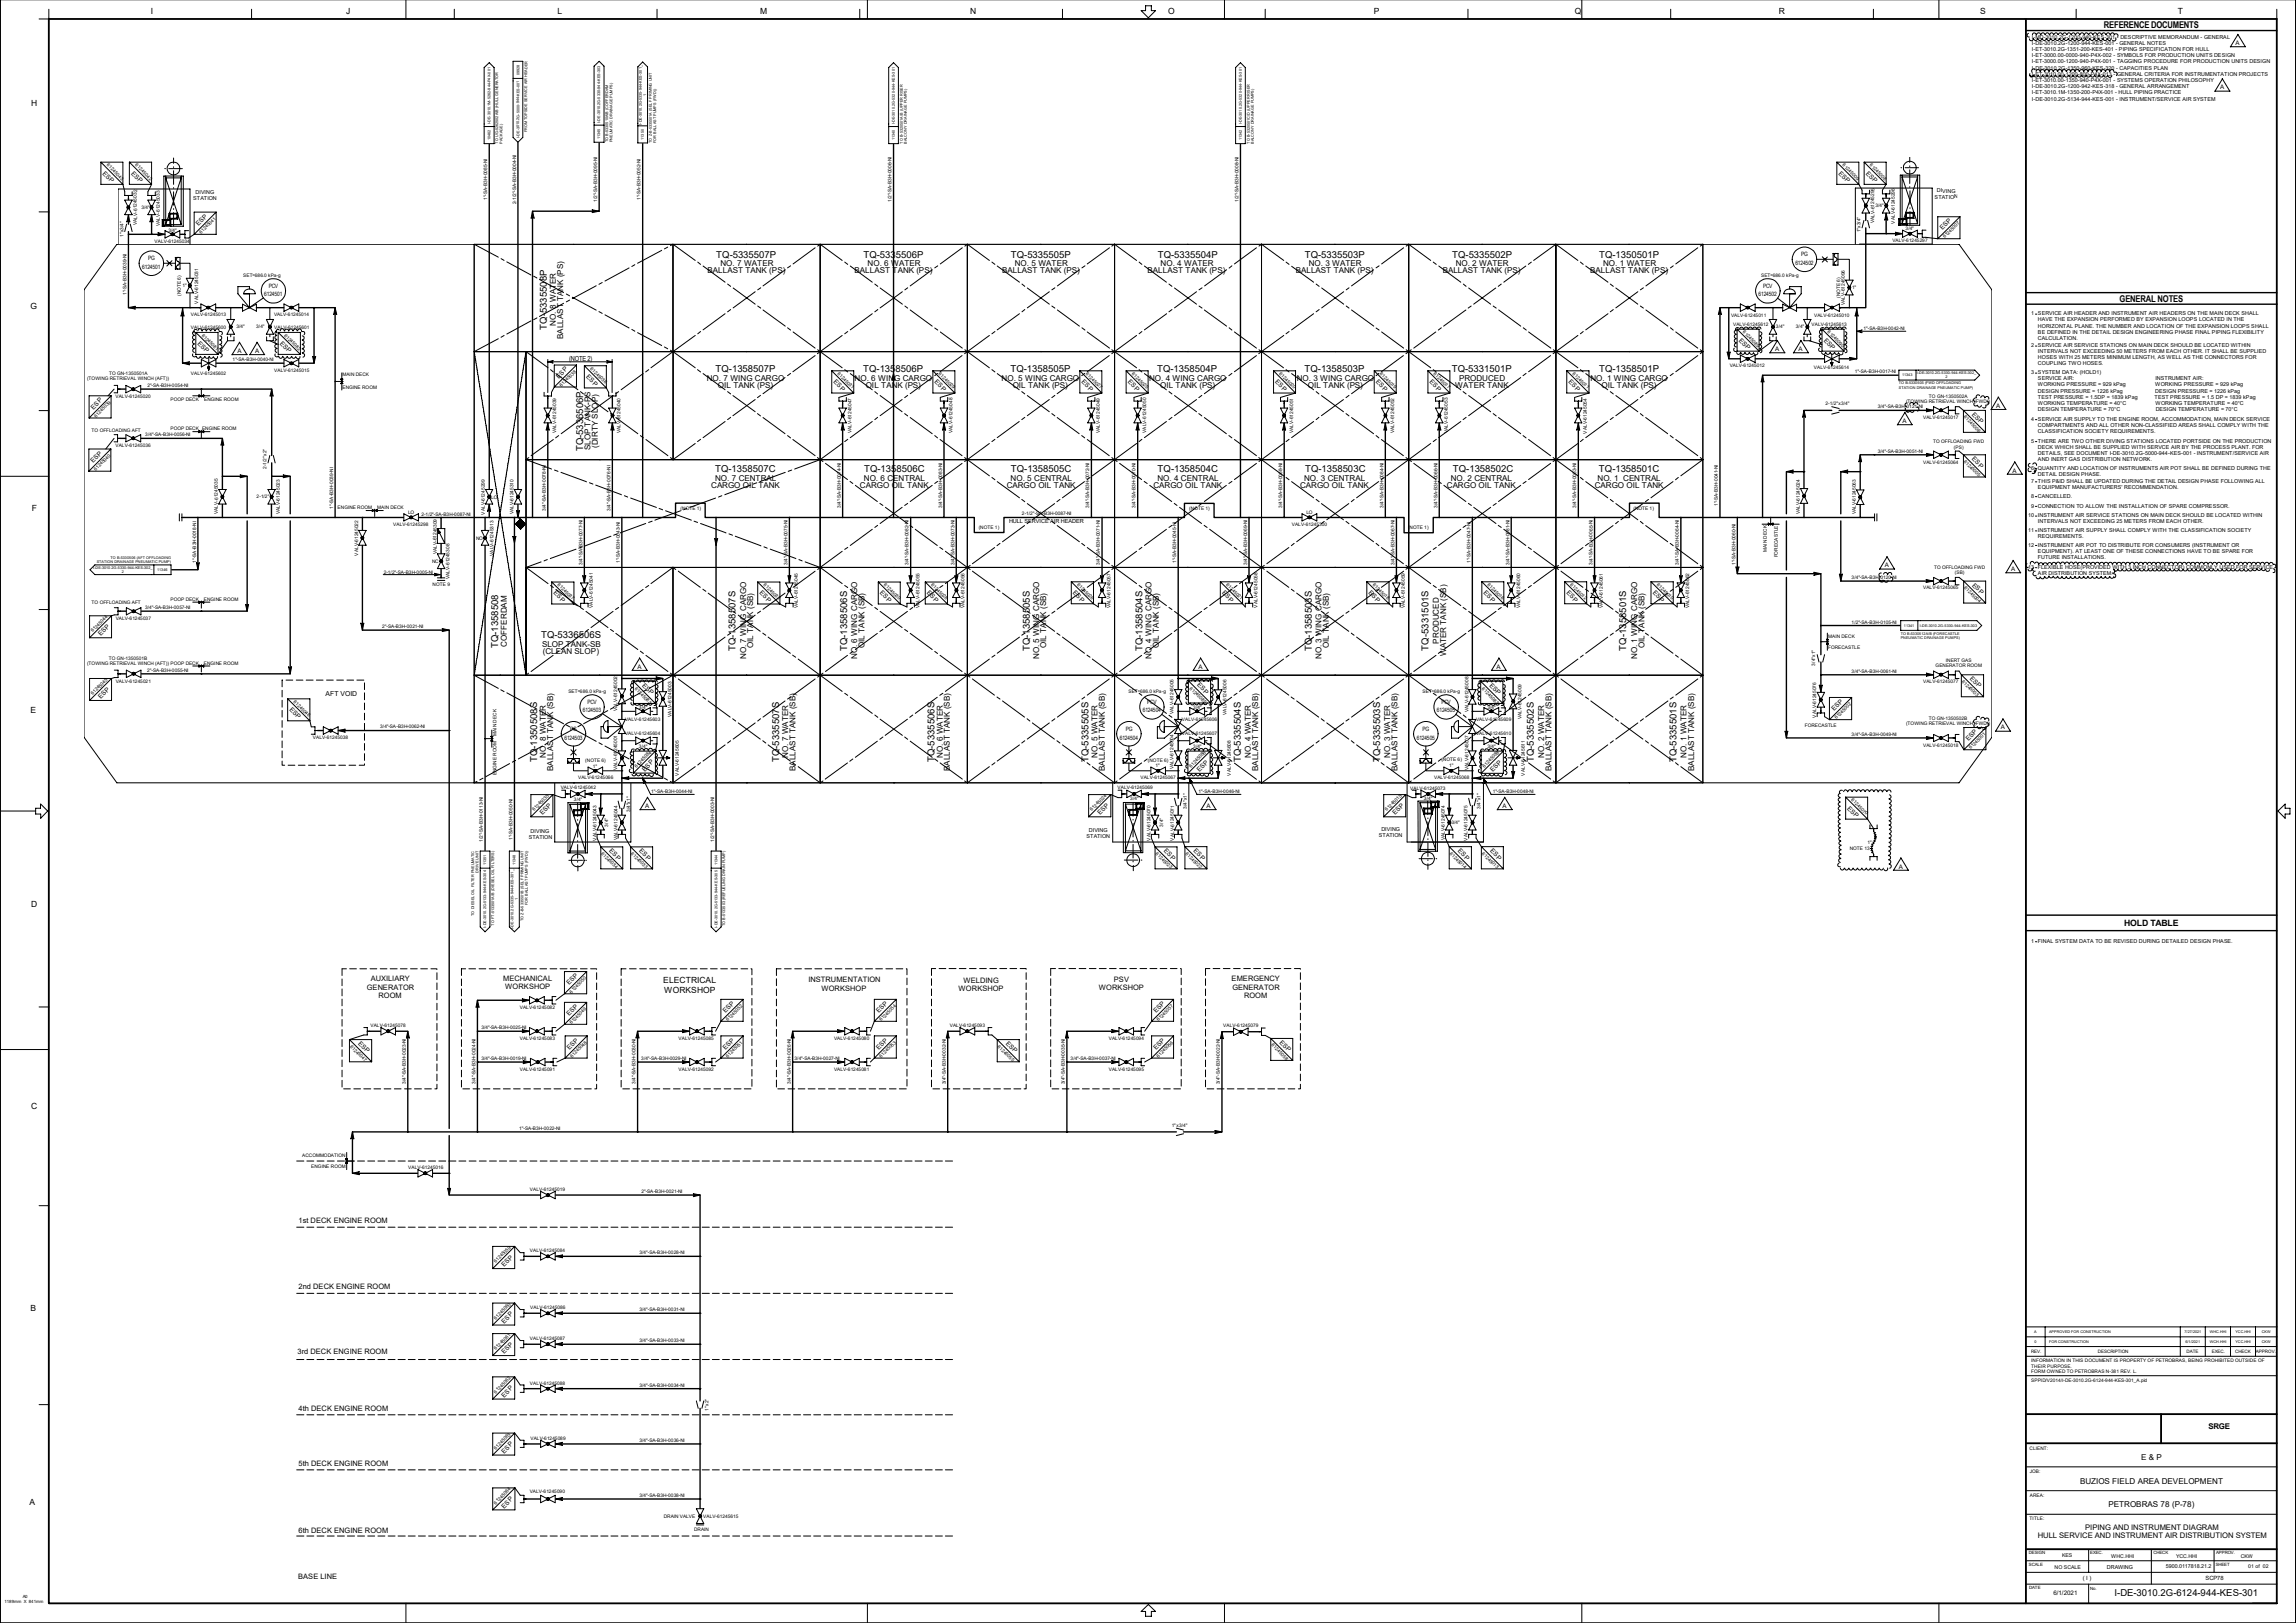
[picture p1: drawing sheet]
<svg xmlns="http://www.w3.org/2000/svg" width="420mm" height="297mm" viewBox="0 0 420 297" stroke-linecap="round" stroke-linejoin="round" font-family="sans-serif">
<defs><g id="words">
<g font-size="1.7">
<text x="384.9" y="5.1">REFERENCE DOCUMENTS</text>
<text x="131" y="47.2">TQ-5335507P</text>
<text x="157.9" y="47.2">TQ-5335506P</text>
<text x="184.9" y="47.2">TQ-5335505P</text>
<text x="211.8" y="47.2">TQ-5335504P</text>
<text x="238.7" y="47.2">TQ-5335503P</text>
<text x="265.6" y="47.2">TQ-5335502P</text>
<text x="292.5" y="47.2">TQ-1350501P</text>
<text x="387.7" y="55.2">GENERAL NOTES</text>
<text x="100" y="60.4" transform="rotate(-90 100 60.4)">TQ-5335508P</text>
<text x="130.9" y="68">TQ-1358507P</text>
<text x="157.9" y="68">TQ-1358506P</text>
<text x="184.8" y="68">TQ-1358505P</text>
<text x="211.7" y="68">TQ-1358504P</text>
<text x="238.6" y="68">TQ-1358503P</text>
<text x="265.6" y="68">TQ-5331501P</text>
<text x="292.5" y="68">TQ-1358501P</text>
<text x="106.7" y="82.6" transform="rotate(-90 106.7 82.6)">TQ-5336506P</text>
<text x="130.8" y="86.4">TQ-1358507C</text>
<text x="158.1" y="86.4">TQ-1358506C</text>
<text x="184.9" y="86.4">TQ-1358505C</text>
<text x="211.8" y="86.4">TQ-1358504C</text>
<text x="238.7" y="86.4">TQ-1358503C</text>
<text x="265.8" y="86.4">TQ-1358502C</text>
<text x="292.5" y="86.4">TQ-1358501C</text>
<text x="91.1" y="118.6" transform="rotate(-90 91.1 118.6)">TQ-1358508</text>
<text x="99" y="116.8">TQ-5336506S</text>
<text x="134.5" y="119.1" transform="rotate(-90 134.5 119.1)">TQ-1358507S</text>
<text x="154.9" y="119.1" transform="rotate(-90 154.9 119.1)">TQ-1358506S</text>
<text x="188.4" y="119.1" transform="rotate(-90 188.4 119.1)">TQ-1358505S</text>
<text x="209" y="119.1" transform="rotate(-90 209 119.1)">TQ-1358504S</text>
<text x="239.9" y="119.1" transform="rotate(-90 239.9 119.1)">TQ-1358503S</text>
<text x="261.3" y="119" transform="rotate(-90 261.3 119)">TQ-5331501S</text>
<text x="297.4" y="119" transform="rotate(-90 297.4 119)">TQ-1358501S</text>
<text x="98.3" y="139.4" transform="rotate(-90 98.3 139.4)">TQ-1350508S</text>
<text x="142.5" y="139.4" transform="rotate(-90 142.5 139.4)">TQ-5335507S</text>
<text x="170.9" y="139.4" transform="rotate(-90 170.9 139.4)">TQ-5335506S</text>
<text x="199.1" y="139.4" transform="rotate(-90 199.1 139.4)">TQ-5335505S</text>
<text x="227" y="139.4" transform="rotate(-90 227 139.4)">TQ-5335504S</text>
<text x="252.4" y="139.4" transform="rotate(-90 252.4 139.4)">TQ-5335503S</text>
<text x="280.5" y="139.4" transform="rotate(-90 280.5 139.4)">TQ-5335502S</text>
<text x="306.7" y="139.4" transform="rotate(-90 306.7 139.4)">TQ-5335501S</text>
<text x="386.8" y="292.1">I-DE-3010.2G-6124-944-KES-301</text>
</g>
<g font-size="1.6">
<text x="27.6" y="2.5">I</text>
<text x="63.3" y="2.5">J</text>
<text x="102" y="2.5">L</text>
<text x="139.1" y="2.5">M</text>
<text x="177.5" y="2.5">N</text>
<text x="213.7" y="2.5">O</text>
<text x="251.3" y="2.5">P</text>
<text x="288.1" y="2.5">Q</text>
<text x="325.4" y="2.5">R</text>
<text x="362.2" y="2.5">S</text>
<text x="398.4" y="2.5">T</text>
<text x="5.7" y="19.4">H</text>
<text x="5.6" y="56.5">G</text>
<text x="5.8" y="93.4">F</text>
<text x="5.6" y="130.6">E</text>
<text x="5.7" y="165.9">D</text>
<text x="388.6" y="169.5">HOLD TABLE</text>
<text x="121.3" y="179.9">ELECTRICAL</text>
<text x="121.5" y="181.7">WORKSHOP</text>
<text x="5.7" y="203">C</text>
<text x="5.6" y="239.9">B</text>
<text x="5.4" y="275.4">A</text>
</g>
<g font-size="1.5">
<text x="129.4" y="50">BALLAST TANK (PS)</text>
<text x="131.8" y="48.7">NO. 7 WATER</text>
<text x="156.3" y="50">BALLAST TANK (PS)</text>
<text x="158.7" y="48.7">NO. 6 WATER</text>
<text x="183.3" y="50">BALLAST TANK (PS)</text>
<text x="185.6" y="48.7">NO. 5 WATER</text>
<text x="209.9" y="50">BALLAST TANK (PS)</text>
<text x="212.3" y="48.7">NO. 4 WATER</text>
<text x="237" y="50">BALLAST TANK (PS)</text>
<text x="239.4" y="48.7">NO. 3 WATER</text>
<text x="263.9" y="50">BALLAST TANK (PS)</text>
<text x="266.3" y="48.7">NO. 2 WATER</text>
<text x="290.9" y="50">BALLAST TANK (PS)</text>
<text x="293.2" y="48.7">NO. 1 WATER</text>
<text x="101.7" y="59.6" transform="rotate(-90 101.7 59.6)">NO. 8 WATER</text>
<text x="103" y="62" transform="rotate(-90 103 62)">BALLAST TANK (PS)</text>
<text x="129.3" y="69.7">NO. 7 WING CARGO</text>
<text x="131.3" y="71">OIL TANK (PS)</text>
<text x="156.3" y="69.7">NO. 6 WING CARGO</text>
<text x="158.4" y="71">OIL TANK (PS)</text>
<text x="183.2" y="69.7">NO. 5 WING CARGO</text>
<text x="185.3" y="71">OIL TANK (PS)</text>
<text x="210.2" y="69.7">NO. 4 WING CARGO</text>
<text x="212.2" y="71">OIL TANK (PS)</text>
<text x="237.2" y="69.7">NO. 3 WING CARGO</text>
<text x="239.2" y="71">OIL TANK (PS)</text>
<text x="266.2" y="71">WATER TANK</text>
<text x="266.9" y="69.7">PRODUCED</text>
<text x="290.9" y="69.7">NO. 1 WING CARGO</text>
<text x="292.9" y="71">OIL TANK (PS)</text>
<text x="108" y="82.4" transform="rotate(-90 108 82.4)">SLOP TANK-PS</text>
<text x="109.4" y="82" transform="rotate(-90 109.4 82)">(DIRTY SLOP)</text>
<text x="130.1" y="89.3">CARGO OIL TANK</text>
<text x="130.8" y="88">NO. 7 CENTRAL</text>
<text x="157.3" y="89.3">CARGO OIL TANK</text>
<text x="158" y="88">NO. 6 CENTRAL</text>
<text x="184.1" y="89.3">CARGO OIL TANK</text>
<text x="184.9" y="88">NO. 5 CENTRAL</text>
<text x="211" y="89.3">CARGO OIL TANK</text>
<text x="211.7" y="88">NO. 4 CENTRAL</text>
<text x="237.8" y="89.3">CARGO OIL TANK</text>
<text x="238.5" y="88">NO. 3 CENTRAL</text>
<text x="264.7" y="89.3">CARGO OIL TANK</text>
<text x="265.4" y="88">NO. 2 CENTRAL</text>
<text x="291.7" y="89.3">CARGO OIL TANK</text>
<text x="292.2" y="88">NO. 1 CENTRAL</text>
<text x="92.7" y="118.3" transform="rotate(-90 92.7 118.3)">COFFERDAM</text>
<text x="99.1" y="118.4">SLOP TANK-SB</text>
<text x="99.3" y="119.8">(CLEAN SLOP)</text>
<text x="137.8" y="118.6" transform="rotate(-90 137.8 118.6)">OIL TANK (SB)</text>
<text x="158.2" y="118.6" transform="rotate(-90 158.2 118.6)">OIL TANK (SB)</text>
<text x="191.4" y="118.6" transform="rotate(-90 191.4 118.6)">OIL TANK (SB)</text>
<text x="212" y="118.6" transform="rotate(-90 212 118.6)">OIL TANK (SB)</text>
<text x="243.1" y="118.6" transform="rotate(-90 243.1 118.6)">OIL TANK (SB)</text>
<text x="263.2" y="117.8" transform="rotate(-90 263.2 117.8)">PRODUCED</text>
<text x="300.8" y="118.6" transform="rotate(-90 300.8 118.6)">OIL TANK (SB)</text>
<text x="136.5" y="120.6" transform="rotate(-90 136.5 120.6)">NO. 7 WING CARGO</text>
<text x="156.8" y="120.6" transform="rotate(-90 156.8 120.6)">NO. 6 WING CARGO</text>
<text x="190.1" y="120.6" transform="rotate(-90 190.1 120.6)">NO. 5 WING CARGO</text>
<text x="210.6" y="120.6" transform="rotate(-90 210.6 120.6)">NO. 4 WING CARGO</text>
<text x="241.8" y="120.6" transform="rotate(-90 241.8 120.6)">NO. 3 WING CARGO</text>
<text x="264.5" y="120.1" transform="rotate(-90 264.5 120.1)">WATER TANK (SB)</text>
<text x="299.5" y="120.6" transform="rotate(-90 299.5 120.6)">NO. 1 WING CARGO</text>
<text x="99.9" y="138.7" transform="rotate(-90 99.9 138.7)">NO. 8 WATER</text>
<text x="101.2" y="141.1" transform="rotate(-90 101.2 141.1)">BALLAST TANK (SB)</text>
<text x="144.2" y="138.7" transform="rotate(-90 144.2 138.7)">NO. 7 WATER</text>
<text x="145.5" y="141.1" transform="rotate(-90 145.5 141.1)">BALLAST TANK (SB)</text>
<text x="172.5" y="138.7" transform="rotate(-90 172.5 138.7)">NO. 6 WATER</text>
<text x="173.8" y="141.1" transform="rotate(-90 173.8 141.1)">BALLAST TANK (SB)</text>
<text x="200.7" y="138.7" transform="rotate(-90 200.7 138.7)">NO. 5 WATER</text>
<text x="202.1" y="141.1" transform="rotate(-90 202.1 141.1)">BALLAST TANK (SB)</text>
<text x="228.8" y="138.7" transform="rotate(-90 228.8 138.7)">NO. 4 WATER</text>
<text x="230.1" y="141.1" transform="rotate(-90 230.1 141.1)">BALLAST TANK (SB)</text>
<text x="254.3" y="138.7" transform="rotate(-90 254.3 138.7)">NO. 3 WATER</text>
<text x="255.6" y="141.1" transform="rotate(-90 255.6 141.1)">BALLAST TANK (SB)</text>
<text x="282.4" y="138.7" transform="rotate(-90 282.4 138.7)">NO. 2 WATER</text>
<text x="283.8" y="141.1" transform="rotate(-90 283.8 141.1)">BALLAST TANK (SB)</text>
<text x="308.5" y="138.7" transform="rotate(-90 308.5 138.7)">NO. 1 WATER</text>
<text x="309.9" y="141.1" transform="rotate(-90 309.9 141.1)">BALLAST TANK (SB)</text>
<text x="391.7" y="267.2">E &amp; P</text>
<text x="380.5" y="271.5">BUZIOS FIELD AREA DEVELOPMENT</text>
<text x="385.7" y="275.8">PETROBRAS 78 (P-78)</text>
</g>
<g font-size="1.4">
<text x="67.8" y="179.6">AUXILIARY</text>
<text x="92" y="179.5">MECHANICAL</text>
<text x="147.9" y="179.7">INSTRUMENTATION</text>
<text x="176.2" y="179.9">WELDING</text>
<text x="203.8" y="179.6">PSV</text>
<text x="225.3" y="179.6">EMERGENCY</text>
<text x="67.1" y="181.1">GENERATOR</text>
<text x="69.3" y="182.7">ROOM</text>
<text x="92.4" y="181">WORKSHOP</text>
<text x="150.2" y="181.3">WORKSHOP</text>
<text x="175.3" y="181.4">WORKSHOP</text>
<text x="201" y="181.2">WORKSHOP</text>
<text x="225.4" y="181.1">GENERATOR</text>
<text x="227.6" y="182.6">ROOM</text>
<text x="54.6" y="223.7">1st DECK ENGINE ROOM</text>
<text x="54.6" y="235.8">2nd DECK ENGINE ROOM</text>
<text x="54.4" y="247.9">3rd DECK ENGINE ROOM</text>
<text x="54.6" y="258.3">4th DECK ENGINE ROOM</text>
<text x="404" y="261.6">SRGE</text>
<text x="54.6" y="268.4">5th DECK ENGINE ROOM</text>
<text x="54.6" y="280.5">6th DECK ENGINE ROOM</text>
<text x="372.7" y="281.5">HULL SERVICE AND INSTRUMENT AIR DISTRIBUTION SYSTEM</text>
<text x="381.4" y="280">PIPING AND INSTRUMENT DIAGRAM</text>
<text x="54.5" y="288.9">BASE LINE</text>
</g>
<g font-size="1.3">
<text x="104.1" y="66">(NOTE 2)</text>
<text x="59.6" y="127.3">AFT VOID</text>
</g>
<g font-size="1.2">
<text x="18.7" y="31.8" transform="rotate(45 18.7 31.8)">ESP</text>
<text x="23.9" y="31.8" transform="rotate(45 23.9 31.8)">ESP</text>
<text x="336.3" y="31.8" transform="rotate(45 336.3 31.8)">ESP</text>
<text x="341.3" y="31.8" transform="rotate(45 341.3 31.8)">ESP</text>
<text x="36.3" y="41.4" transform="rotate(-45 36.3 41.4)">ESP</text>
<text x="355.3" y="42.2" transform="rotate(-45 355.3 42.2)">ESP</text>
<text x="36.1" y="62.9" transform="rotate(45 36.1 62.9)">ESP</text>
<text x="51.1" y="62.9" transform="rotate(45 51.1 62.9)">ESP</text>
<text x="318" y="62.4" transform="rotate(45 318 62.4)">ESP</text>
<text x="333.5" y="62.4" transform="rotate(45 333.5 62.4)">ESP</text>
<text x="102.2" y="69.3" transform="rotate(-45 102.2 69.3)">ESP</text>
<text x="107.1" y="69" transform="rotate(45 107.1 69)">ESP</text>
<text x="152.4" y="70" transform="rotate(45 152.4 70)">ESP</text>
<text x="170.9" y="70" transform="rotate(45 170.9 70)">ESP</text>
<text x="197.8" y="70" transform="rotate(45 197.8 70)">ESP</text>
<text x="206.2" y="70" transform="rotate(45 206.2 70)">ESP</text>
<text x="233.2" y="70" transform="rotate(45 233.2 70)">ESP</text>
<text x="251.6" y="70" transform="rotate(45 251.6 70)">ESP</text>
<text x="261.4" y="70" transform="rotate(45 261.4 70)">ESP</text>
<text x="286.8" y="70" transform="rotate(45 286.8 70)">ESP</text>
<text x="17.1" y="75" transform="rotate(-45 17.1 75)">ESP</text>
<text x="360.6" y="75.9" transform="rotate(45 360.6 75.9)">ESP</text>
<text x="17.1" y="84.7" transform="rotate(-45 17.1 84.7)">ESP</text>
<text x="360.6" y="84.1" transform="rotate(45 360.6 84.1)">ESP</text>
<text x="360.7" y="107.1" transform="rotate(45 360.7 107.1)">ESP</text>
<text x="101.2" y="108.6" transform="rotate(45 101.2 108.6)">ESP</text>
<text x="138.8" y="108.6" transform="rotate(45 138.8 108.6)">ESP</text>
<text x="160.9" y="108.6" transform="rotate(45 160.9 108.6)">ESP</text>
<text x="169.5" y="108.6" transform="rotate(45 169.5 108.6)">ESP</text>
<text x="196.2" y="108.6" transform="rotate(45 196.2 108.6)">ESP</text>
<text x="223.5" y="108.6" transform="rotate(45 223.5 108.6)">ESP</text>
<text x="250.3" y="108.6" transform="rotate(45 250.3 108.6)">ESP</text>
<text x="271.3" y="108.6" transform="rotate(45 271.3 108.6)">ESP</text>
<text x="286.5" y="108.6" transform="rotate(45 286.5 108.6)">ESP</text>
<text x="302.3" y="108.6" transform="rotate(45 302.3 108.6)">ESP</text>
<text x="18.5" y="116.5" transform="rotate(-45 18.5 116.5)">ESP</text>
<text x="117.4" y="125.5" transform="rotate(45 117.4 125.5)">ESP</text>
<text x="218.9" y="125.4" transform="rotate(45 218.9 125.4)">ESP</text>
<text x="272.4" y="125.5" transform="rotate(45 272.4 125.5)">ESP</text>
<text x="360.3" y="124.3" transform="rotate(45 360.3 124.3)">ESP</text>
<text x="18.5" y="127.9" transform="rotate(-45 18.5 127.9)">ESP</text>
<text x="52.9" y="130" transform="rotate(45 52.9 130)">ESP</text>
<text x="335.5" y="130.2" transform="rotate(-45 335.5 130.2)">ESP</text>
<text x="360.1" y="135.7" transform="rotate(-45 360.1 135.7)">ESP</text>
<text x="117.9" y="141.2" transform="rotate(-45 117.9 141.2)">ESP</text>
<text x="219.4" y="141.3" transform="rotate(-45 219.4 141.3)">ESP</text>
<text x="273.1" y="141.3" transform="rotate(-45 273.1 141.3)">ESP</text>
<text x="99.2" y="149.2" transform="rotate(-45 99.2 149.2)">ESP</text>
<text x="201.3" y="149.2" transform="rotate(-45 201.3 149.2)">ESP</text>
<text x="255.2" y="149.2" transform="rotate(-45 255.2 149.2)">ESP</text>
<text x="337.9" y="148" transform="rotate(45 337.9 148)">ESP</text>
<text x="111.4" y="155.8" transform="rotate(45 111.4 155.8)">ESP</text>
<text x="116.8" y="155.8" transform="rotate(45 116.8 155.8)">ESP</text>
<text x="212.8" y="155.8" transform="rotate(45 212.8 155.8)">ESP</text>
<text x="218.3" y="155.8" transform="rotate(45 218.3 155.8)">ESP</text>
<text x="266.6" y="155.8" transform="rotate(45 266.6 155.8)">ESP</text>
<text x="272.5" y="155.8" transform="rotate(45 272.5 155.8)">ESP</text>
<text x="104.1" y="185.9" transform="rotate(-45 104.1 185.9)">ESP</text>
<text x="104.1" y="180.3" transform="rotate(-45 104.1 180.3)">ESP</text>
<text x="132.7" y="185.4" transform="rotate(-45 132.7 185.4)">ESP</text>
<text x="160.7" y="185.4" transform="rotate(-45 160.7 185.4)">ESP</text>
<text x="211.5" y="185.4" transform="rotate(-45 211.5 185.4)">ESP</text>
<text x="65.4" y="191.1" transform="rotate(45 65.4 191.1)">ESP</text>
<text x="183.9" y="191.1" transform="rotate(45 183.9 191.1)">ESP</text>
<text x="234" y="190.8" transform="rotate(45 234 190.8)">ESP</text>
<text x="104.2" y="192.1" transform="rotate(-45 104.2 192.1)">ESP</text>
<text x="132.7" y="192.1" transform="rotate(-45 132.7 192.1)">ESP</text>
<text x="160.7" y="192.1" transform="rotate(-45 160.7 192.1)">ESP</text>
<text x="211.5" y="192.1" transform="rotate(-45 211.5 192.1)">ESP</text>
<text x="92.2" y="231.9" transform="rotate(-45 92.2 231.9)">ESP</text>
<text x="92.2" y="242.2" transform="rotate(-45 92.2 242.2)">ESP</text>
<text x="92.2" y="247.8" transform="rotate(-45 92.2 247.8)">ESP</text>
<text x="92.2" y="255.8" transform="rotate(-45 92.2 255.8)">ESP</text>
<text x="92.2" y="266" transform="rotate(-45 92.2 266)">ESP</text>
<text x="92.3" y="276.1" transform="rotate(-45 92.3 276.1)">ESP</text>
</g>
<g font-size="1.1">
<text x="408.9" y="8.2">A</text>
<text x="406.1" y="16.3">A</text>
<text x="94.4" y="29.4" transform="rotate(-90 94.4 29.4)">-</text>
<text x="109.2" y="29.8" transform="rotate(-90 109.2 29.8)">-</text>
<text x="163.1" y="29.8" transform="rotate(-90 163.1 29.8)">-</text>
<text x="226.6" y="29.8" transform="rotate(-90 226.6 29.8)">-</text>
<text x="89.1" y="35.8" transform="rotate(-90 89.1 35.8)">-</text>
<text x="89.1" y="34.4" transform="rotate(-90 89.1 34.4)">-</text>
<text x="89.1" y="32.4" transform="rotate(-90 89.1 32.4)">-</text>
<text x="89.1" y="30.1" transform="rotate(-90 89.1 30.1)">-</text>
<text x="94.4" y="33.6" transform="rotate(-90 94.4 33.6)">-</text>
<text x="94.4" y="35.1" transform="rotate(-90 94.4 35.1)">-</text>
<text x="94.4" y="31.7" transform="rotate(-90 94.4 31.7)">-</text>
<text x="109.2" y="35.5" transform="rotate(-90 109.2 35.5)">-</text>
<text x="109.2" y="34" transform="rotate(-90 109.2 34)">-</text>
<text x="109.2" y="32" transform="rotate(-90 109.2 32)">-</text>
<text x="117.2" y="35.8" transform="rotate(-90 117.2 35.8)">-</text>
<text x="117.2" y="34.4" transform="rotate(-90 117.2 34.4)">-</text>
<text x="117.2" y="32.4" transform="rotate(-90 117.2 32.4)">-</text>
<text x="117.2" y="30.1" transform="rotate(-90 117.2 30.1)">-</text>
<text x="163.1" y="35.5" transform="rotate(-90 163.1 35.5)">-</text>
<text x="163.1" y="34" transform="rotate(-90 163.1 34)">-</text>
<text x="163.1" y="32" transform="rotate(-90 163.1 32)">-</text>
<text x="226.6" y="35.5" transform="rotate(-90 226.6 35.5)">-</text>
<text x="226.6" y="34" transform="rotate(-90 226.6 34)">-</text>
<text x="226.6" y="32" transform="rotate(-90 226.6 32)">-</text>
<text x="23.1" y="47.5" transform="rotate(-90 23.1 47.5)">-</text>
<text x="27.1" y="47.6">PG</text>
<text x="329.5" y="46.9">PG</text>
<text x="23.1" y="53.2" transform="rotate(-90 23.1 53.2)">-</text>
<text x="23.1" y="51.8" transform="rotate(-90 23.1 51.8)">-</text>
<text x="23.1" y="49.8" transform="rotate(-90 23.1 49.8)">-</text>
<text x="26" y="49.2">6124501</text>
<text x="49.1" y="52.7">PCV</text>
<text x="322.5" y="52.7">PCV</text>
<text x="328.4" y="48.6">6124502</text>
<text x="48.3" y="54.1">6124501</text>
<text x="321.7" y="54.1">6124502</text>
<text x="43.4" y="64.6">A</text>
<text x="46.7" y="64.6">A</text>
<text x="324.7" y="64.3">A</text>
<text x="329" y="64.3">A</text>
<text x="341.7" y="60.4">-</text>
<text x="343.1" y="60.4">-</text>
<text x="345.1" y="60.4">-</text>
<text x="347.3" y="60.4">-</text>
<text x="27.7" y="70.9">-</text>
<text x="29.2" y="70.9">-</text>
<text x="31.2" y="70.9">-</text>
<text x="33.4" y="70.9">-</text>
<text x="43.3" y="66.1">-</text>
<text x="44.8" y="66.1">-</text>
<text x="46.8" y="66.1">-</text>
<text x="49" y="66.1">-</text>
<text x="340.1" y="68.3">-</text>
<text x="341.5" y="68.3">-</text>
<text x="343.5" y="68.3">-</text>
<text x="345.8" y="68.3">-</text>
<text x="345" y="74.7">-</text>
<text x="346.5" y="74.7">-</text>
<text x="348" y="77.4">A</text>
<text x="348.4" y="74.7">-</text>
<text x="350.7" y="74.7">-</text>
<text x="365.2" y="74.6">A</text>
<text x="28.1" y="79.8">-</text>
<text x="29.5" y="79.8">-</text>
<text x="31.5" y="79.8">-</text>
<text x="33.8" y="79.8">-</text>
<text x="345" y="82.9">-</text>
<text x="346.5" y="82.9">-</text>
<text x="348.4" y="82.9">-</text>
<text x="350.7" y="82.9">-</text>
<text x="61" y="86.6" transform="rotate(-90 61 86.6)">-</text>
<text x="61" y="88.9" transform="rotate(-90 61 88.9)">-</text>
<text x="99.8" y="88.5" transform="rotate(-90 99.8 88.5)">-</text>
<text x="99.8" y="86.3" transform="rotate(-90 99.8 86.3)">-</text>
<text x="111.7" y="88.5" transform="rotate(-90 111.7 88.5)">-</text>
<text x="111.7" y="86.3" transform="rotate(-90 111.7 86.3)">-</text>
<text x="153.8" y="85.8" transform="rotate(-90 153.8 85.8)">-</text>
<text x="153.8" y="88" transform="rotate(-90 153.8 88)">-</text>
<text x="153.8" y="90" transform="rotate(-90 153.8 90)">-</text>
<text x="172.3" y="90" transform="rotate(-90 172.3 90)">-</text>
<text x="172.3" y="85.8" transform="rotate(-90 172.3 85.8)">-</text>
<text x="172.3" y="88" transform="rotate(-90 172.3 88)">-</text>
<text x="199.3" y="90" transform="rotate(-90 199.3 90)">-</text>
<text x="199.3" y="85.8" transform="rotate(-90 199.3 85.8)">-</text>
<text x="199.3" y="88" transform="rotate(-90 199.3 88)">-</text>
<text x="207.7" y="85.8" transform="rotate(-90 207.7 85.8)">-</text>
<text x="207.7" y="88" transform="rotate(-90 207.7 88)">-</text>
<text x="207.7" y="90" transform="rotate(-90 207.7 90)">-</text>
<text x="234.5" y="85.8" transform="rotate(-90 234.5 85.8)">-</text>
<text x="234.5" y="90" transform="rotate(-90 234.5 90)">-</text>
<text x="234.5" y="88" transform="rotate(-90 234.5 88)">-</text>
<text x="253.1" y="90" transform="rotate(-90 253.1 90)">-</text>
<text x="253.1" y="88" transform="rotate(-90 253.1 88)">-</text>
<text x="253.1" y="85.8" transform="rotate(-90 253.1 85.8)">-</text>
<text x="262.9" y="90" transform="rotate(-90 262.9 90)">-</text>
<text x="262.9" y="85.8" transform="rotate(-90 262.9 85.8)">-</text>
<text x="262.9" y="88" transform="rotate(-90 262.9 88)">-</text>
<text x="288.3" y="90" transform="rotate(-90 288.3 90)">-</text>
<text x="288.3" y="88" transform="rotate(-90 288.3 88)">-</text>
<text x="288.3" y="85.8" transform="rotate(-90 288.3 85.8)">-</text>
<text x="314.2" y="88.4" transform="rotate(-90 314.2 88.4)">-</text>
<text x="314.2" y="86.1" transform="rotate(-90 314.2 86.1)">-</text>
<text x="368.1" y="86.5">A</text>
<text x="61" y="90.8" transform="rotate(-90 61 90.8)">-</text>
<text x="61" y="92.3" transform="rotate(-90 61 92.3)">-</text>
<text x="79.4" y="94.4">-</text>
<text x="80.8" y="94.4">-</text>
<text x="82.8" y="94.4">-</text>
<text x="85" y="94.4">-</text>
<text x="99.8" y="91.9" transform="rotate(-90 99.8 91.9)">-</text>
<text x="99.8" y="90.5" transform="rotate(-90 99.8 90.5)">-</text>
<text x="111.7" y="91.9" transform="rotate(-90 111.7 91.9)">-</text>
<text x="111.7" y="90.5" transform="rotate(-90 111.7 90.5)">-</text>
<text x="153.8" y="91.4" transform="rotate(-90 153.8 91.4)">-</text>
<text x="172.3" y="91.4" transform="rotate(-90 172.3 91.4)">-</text>
<text x="189.3" y="94.3">-</text>
<text x="190.7" y="94.3">-</text>
<text x="192.7" y="94.3">-</text>
<text x="194.9" y="94.3">-</text>
<text x="199.3" y="91.4" transform="rotate(-90 199.3 91.4)">-</text>
<text x="207.7" y="91.4" transform="rotate(-90 207.7 91.4)">-</text>
<text x="234.5" y="91.4" transform="rotate(-90 234.5 91.4)">-</text>
<text x="253.1" y="91.4" transform="rotate(-90 253.1 91.4)">-</text>
<text x="262.9" y="91.4" transform="rotate(-90 262.9 91.4)">-</text>
<text x="288.3" y="91.4" transform="rotate(-90 288.3 91.4)">-</text>
<text x="314.2" y="91.8" transform="rotate(-90 314.2 91.8)">-</text>
<text x="314.2" y="90.3" transform="rotate(-90 314.2 90.3)">-</text>
<text x="35.9" y="100.7" transform="rotate(-90 35.9 100.7)">-</text>
<text x="35.9" y="98.7" transform="rotate(-90 35.9 98.7)">-</text>
<text x="35.9" y="96.5" transform="rotate(-90 35.9 96.5)">-</text>
<text x="106.5" y="101.9" transform="rotate(-90 106.5 101.9)">-</text>
<text x="106.5" y="100.4" transform="rotate(-90 106.5 100.4)">-</text>
<text x="106.5" y="98.5" transform="rotate(-90 106.5 98.5)">-</text>
<text x="106.5" y="96.2" transform="rotate(-90 106.5 96.2)">-</text>
<text x="113.4" y="96.6" transform="rotate(-90 113.4 96.6)">-</text>
<text x="113.4" y="100.8" transform="rotate(-90 113.4 100.8)">-</text>
<text x="113.4" y="98.8" transform="rotate(-90 113.4 98.8)">-</text>
<text x="144.1" y="100.4" transform="rotate(-90 144.1 100.4)">-</text>
<text x="144.1" y="101.9" transform="rotate(-90 144.1 101.9)">-</text>
<text x="144.1" y="98.5" transform="rotate(-90 144.1 98.5)">-</text>
<text x="144.1" y="96.2" transform="rotate(-90 144.1 96.2)">-</text>
<text x="166.2" y="96.2" transform="rotate(-90 166.2 96.2)">-</text>
<text x="166.2" y="100.4" transform="rotate(-90 166.2 100.4)">-</text>
<text x="166.2" y="101.9" transform="rotate(-90 166.2 101.9)">-</text>
<text x="166.2" y="98.5" transform="rotate(-90 166.2 98.5)">-</text>
<text x="174.6" y="98.5" transform="rotate(-90 174.6 98.5)">-</text>
<text x="174.6" y="100.4" transform="rotate(-90 174.6 100.4)">-</text>
<text x="174.6" y="101.9" transform="rotate(-90 174.6 101.9)">-</text>
<text x="174.6" y="96.2" transform="rotate(-90 174.6 96.2)">-</text>
<text x="201.2" y="100.4" transform="rotate(-90 201.2 100.4)">-</text>
<text x="201.2" y="101.9" transform="rotate(-90 201.2 101.9)">-</text>
<text x="201.2" y="96.2" transform="rotate(-90 201.2 96.2)">-</text>
<text x="201.2" y="98.5" transform="rotate(-90 201.2 98.5)">-</text>
<text x="215.2" y="100.8" transform="rotate(-90 215.2 100.8)">-</text>
<text x="215.2" y="98.8" transform="rotate(-90 215.2 98.8)">-</text>
<text x="215.2" y="96.6" transform="rotate(-90 215.2 96.6)">-</text>
<text x="228.1" y="100.4" transform="rotate(-90 228.1 100.4)">-</text>
<text x="228.1" y="101.9" transform="rotate(-90 228.1 101.9)">-</text>
<text x="228.1" y="96.2" transform="rotate(-90 228.1 96.2)">-</text>
<text x="228.1" y="98.5" transform="rotate(-90 228.1 98.5)">-</text>
<text x="255.1" y="100.4" transform="rotate(-90 255.1 100.4)">-</text>
<text x="255.1" y="101.9" transform="rotate(-90 255.1 101.9)">-</text>
<text x="255.1" y="96.2" transform="rotate(-90 255.1 96.2)">-</text>
<text x="255.1" y="98.5" transform="rotate(-90 255.1 98.5)">-</text>
<text x="269" y="96.6" transform="rotate(-90 269 96.6)">-</text>
<text x="269" y="100.8" transform="rotate(-90 269 100.8)">-</text>
<text x="269" y="98.8" transform="rotate(-90 269 98.8)">-</text>
<text x="276.1" y="98.5" transform="rotate(-90 276.1 98.5)">-</text>
<text x="276.1" y="100.4" transform="rotate(-90 276.1 100.4)">-</text>
<text x="276.1" y="101.9" transform="rotate(-90 276.1 101.9)">-</text>
<text x="276.1" y="96.2" transform="rotate(-90 276.1 96.2)">-</text>
<text x="291.3" y="101.9" transform="rotate(-90 291.3 101.9)">-</text>
<text x="291.3" y="98.5" transform="rotate(-90 291.3 98.5)">-</text>
<text x="291.3" y="96.2" transform="rotate(-90 291.3 96.2)">-</text>
<text x="291.3" y="100.4" transform="rotate(-90 291.3 100.4)">-</text>
<text x="307.1" y="98.5" transform="rotate(-90 307.1 98.5)">-</text>
<text x="307.1" y="100.4" transform="rotate(-90 307.1 100.4)">-</text>
<text x="307.1" y="101.9" transform="rotate(-90 307.1 101.9)">-</text>
<text x="307.1" y="96.2" transform="rotate(-90 307.1 96.2)">-</text>
<text x="317.4" y="101.2" transform="rotate(-90 317.4 101.2)">-</text>
<text x="317.4" y="99.2" transform="rotate(-90 317.4 99.2)">-</text>
<text x="317.4" y="96.9" transform="rotate(-90 317.4 96.9)">-</text>
<text x="35.9" y="102.2" transform="rotate(-90 35.9 102.2)">-</text>
<text x="72.5" y="105">-</text>
<text x="74" y="105">-</text>
<text x="75.9" y="105">-</text>
<text x="78.1" y="105">-</text>
<text x="113.4" y="102.2" transform="rotate(-90 113.4 102.2)">-</text>
<text x="215.2" y="102.2" transform="rotate(-90 215.2 102.2)">-</text>
<text x="269" y="102.2" transform="rotate(-90 269 102.2)">-</text>
<text x="317.4" y="102.6" transform="rotate(-90 317.4 102.6)">-</text>
<text x="340.2" y="106">-</text>
<text x="341.7" y="106">-</text>
<text x="343.7" y="106">-</text>
<text x="344.8" y="103.8">A</text>
<text x="345.9" y="106">-</text>
<text x="367.9" y="104.5">A</text>
<text x="28.1" y="111.5">-</text>
<text x="29.5" y="111.5">-</text>
<text x="31.5" y="111.5">-</text>
<text x="33.7" y="111.5">-</text>
<text x="70.7" y="114.9">-</text>
<text x="72.1" y="114.9">-</text>
<text x="74.1" y="114.9">-</text>
<text x="76.4" y="114.9">-</text>
<text x="340.2" y="114.1">-</text>
<text x="341.7" y="114.1">-</text>
<text x="343.7" y="114.1">-</text>
<text x="345.9" y="114.1">-</text>
<text x="27.7" y="122.9">-</text>
<text x="29.2" y="122.9">-</text>
<text x="31.2" y="122.9">-</text>
<text x="33.4" y="122.9">-</text>
<text x="116.6" y="122.4">A</text>
<text x="219.2" y="122.4">A</text>
<text x="273.8" y="122.4">A</text>
<text x="340.2" y="123.1">-</text>
<text x="341.7" y="123.1">-</text>
<text x="343.7" y="123.1">-</text>
<text x="345.9" y="123.1">-</text>
<text x="106.6" y="130.3">6124503</text>
<text x="107.4" y="128.8">PCV</text>
<text x="209" y="130.3">6124504</text>
<text x="209.8" y="128.8">PCV</text>
<text x="262.8" y="130.3">6124505</text>
<text x="263.7" y="128.8">PCV</text>
<text x="71" y="133.1">-</text>
<text x="72.5" y="133.1">-</text>
<text x="74.5" y="133.1">-</text>
<text x="76.7" y="133.1">-</text>
<text x="103.3" y="135.4">6124503</text>
<text x="104.3" y="133.7">PG</text>
<text x="204.9" y="135.4">6124504</text>
<text x="205.9" y="133.7">PG</text>
<text x="259.2" y="135.4">6124505</text>
<text x="260.2" y="133.7">PG</text>
<text x="340.2" y="134.7">-</text>
<text x="341.7" y="134.7">-</text>
<text x="343.7" y="134.7">-</text>
<text x="345.9" y="134.7">-</text>
<text x="366" y="133.5">A</text>
<text x="88.3" y="149.1" transform="rotate(-90 88.3 149.1)">-</text>
<text x="88.3" y="146.9" transform="rotate(-90 88.3 146.9)">-</text>
<text x="93.7" y="149.5" transform="rotate(-90 93.7 149.5)">-</text>
<text x="93.7" y="147.2" transform="rotate(-90 93.7 147.2)">-</text>
<text x="118" y="147.8">A</text>
<text x="119.9" y="145.2">-</text>
<text x="121.4" y="145.2">-</text>
<text x="123.4" y="145.2">-</text>
<text x="125.6" y="145.2">-</text>
<text x="130.6" y="149.1" transform="rotate(-90 130.6 149.1)">-</text>
<text x="130.6" y="146.9" transform="rotate(-90 130.6 146.9)">-</text>
<text x="220" y="145.1">-</text>
<text x="220.7" y="147.8">A</text>
<text x="221.5" y="145.1">-</text>
<text x="223.5" y="145.1">-</text>
<text x="225.7" y="145.1">-</text>
<text x="273.8" y="145.1">-</text>
<text x="274.8" y="147.8">A</text>
<text x="275.3" y="145.1">-</text>
<text x="277.3" y="145.1">-</text>
<text x="279.5" y="145.1">-</text>
<text x="88.3" y="152.6" transform="rotate(-90 88.3 152.6)">-</text>
<text x="88.3" y="151.1" transform="rotate(-90 88.3 151.1)">-</text>
<text x="93.7" y="152.9" transform="rotate(-90 93.7 152.9)">-</text>
<text x="93.7" y="151.5" transform="rotate(-90 93.7 151.5)">-</text>
<text x="130.6" y="152.6" transform="rotate(-90 130.6 152.6)">-</text>
<text x="130.6" y="151.1" transform="rotate(-90 130.6 151.1)">-</text>
<text x="347.3" y="159">A</text>
<text x="74.3" y="191.1" transform="rotate(-90 74.3 191.1)">-</text>
<text x="87" y="191.1" transform="rotate(-90 87 191.1)">-</text>
<text x="89.6" y="188.3">-</text>
<text x="91" y="188.3">-</text>
<text x="93" y="188.3">-</text>
<text x="95.2" y="188.3">-</text>
<text x="116.2" y="191.1" transform="rotate(-90 116.2 191.1)">-</text>
<text x="144.6" y="191.1" transform="rotate(-90 144.6 191.1)">-</text>
<text x="173" y="191.2" transform="rotate(-90 173 191.2)">-</text>
<text x="194.8" y="191.2" transform="rotate(-90 194.8 191.2)">-</text>
<text x="223.1" y="191.2" transform="rotate(-90 223.1 191.2)">-</text>
<text x="74.3" y="196.8" transform="rotate(-90 74.3 196.8)">-</text>
<text x="74.3" y="195.4" transform="rotate(-90 74.3 195.4)">-</text>
<text x="74.3" y="193.4" transform="rotate(-90 74.3 193.4)">-</text>
<text x="87" y="196.8" transform="rotate(-90 87 196.8)">-</text>
<text x="87" y="195.4" transform="rotate(-90 87 195.4)">-</text>
<text x="87" y="193.4" transform="rotate(-90 87 193.4)">-</text>
<text x="89.6" y="194">-</text>
<text x="91" y="194">-</text>
<text x="93" y="194">-</text>
<text x="95.2" y="194">-</text>
<text x="116.2" y="196.8" transform="rotate(-90 116.2 196.8)">-</text>
<text x="116.2" y="195.4" transform="rotate(-90 116.2 195.4)">-</text>
<text x="116.2" y="193.4" transform="rotate(-90 116.2 193.4)">-</text>
<text x="118.8" y="194">-</text>
<text x="120.3" y="194">-</text>
<text x="122.3" y="194">-</text>
<text x="124.5" y="194">-</text>
<text x="144.6" y="196.8" transform="rotate(-90 144.6 196.8)">-</text>
<text x="144.6" y="195.4" transform="rotate(-90 144.6 195.4)">-</text>
<text x="144.6" y="193.4" transform="rotate(-90 144.6 193.4)">-</text>
<text x="146.9" y="194">-</text>
<text x="148.3" y="194">-</text>
<text x="150.3" y="194">-</text>
<text x="152.5" y="194">-</text>
<text x="173" y="196.9" transform="rotate(-90 173 196.9)">-</text>
<text x="173" y="195.5" transform="rotate(-90 173 195.5)">-</text>
<text x="173" y="193.5" transform="rotate(-90 173 193.5)">-</text>
<text x="194.8" y="196.9" transform="rotate(-90 194.8 196.9)">-</text>
<text x="194.8" y="195.5" transform="rotate(-90 194.8 195.5)">-</text>
<text x="194.8" y="193.5" transform="rotate(-90 194.8 193.5)">-</text>
<text x="197.4" y="194">-</text>
<text x="198.8" y="194">-</text>
<text x="200.8" y="194">-</text>
<text x="203" y="194">-</text>
<text x="223.1" y="196.9" transform="rotate(-90 223.1 196.9)">-</text>
<text x="223.1" y="195.5" transform="rotate(-90 223.1 195.5)">-</text>
<text x="223.1" y="193.5" transform="rotate(-90 223.1 193.5)">-</text>
<text x="95.8" y="206.8">-</text>
<text x="97.2" y="206.8">-</text>
<text x="99.2" y="206.8">-</text>
<text x="101.4" y="206.8">-</text>
<text x="118.1" y="218.4">-</text>
<text x="119.6" y="218.4">-</text>
<text x="121.5" y="218.4">-</text>
<text x="123.8" y="218.4">-</text>
<text x="118.5" y="229.6">-</text>
<text x="119.9" y="229.6">-</text>
<text x="121.9" y="229.6">-</text>
<text x="124.2" y="229.6">-</text>
<text x="118.5" y="240">-</text>
<text x="119.9" y="240">-</text>
<text x="121.9" y="240">-</text>
<text x="124.2" y="240">-</text>
<text x="118.5" y="245.6">-</text>
<text x="119.9" y="245.6">-</text>
<text x="121.9" y="245.6">-</text>
<text x="124.2" y="245.6">-</text>
<text x="118.5" y="253.8">-</text>
<text x="119.9" y="253.8">-</text>
<text x="121.9" y="253.8">-</text>
<text x="124.2" y="253.8">-</text>
<text x="118.5" y="263.9">-</text>
<text x="119.9" y="263.9">-</text>
<text x="121.9" y="263.9">-</text>
<text x="124.2" y="263.9">-</text>
<text x="118.5" y="274">-</text>
<text x="119.9" y="274">-</text>
<text x="121.9" y="274">-</text>
<text x="124.2" y="274">-</text>
<text x="375.6" y="291.9">6/1/2021</text>
<text x="381" y="289.2">( I )</text>
<text x="403.4" y="289.2">SCP78</text>
</g>
<g font-size="1">
<text x="371.7" y="7.1">I-MD-3010.2G-1200-940-KES-301 - DESCRIPTIVE MEMORANDUM - GENERAL</text>
<text x="371.7" y="9.4">I-ET-3010.2G-1351-200-KES-401 - PIPING SPECIFICATION FOR HULL</text>
<text x="371.7" y="8.2">I-DE-3010.2G-1200-944-KES-001 - GENERAL NOTES</text>
<text x="371.7" y="10.5">I-ET-3000.00-0000-940-P4X-002 - SYMBOLS FOR PRODUCTION UNITS DESIGN</text>
<text x="371.7" y="11.6">I-ET-3000.00-1200-940-P4X-001 - TAGGING PROCEDURE FOR PRODUCTION UNITS DESIGN</text>
<text x="371.7" y="13.9">I-ET-3010.00-1200-800-P4X-013 - GENERAL CRITERIA FOR INSTRUMENTATION PROJECTS</text>
<text x="371.7" y="12.7">I-DE-3010.2G-1350-960-KES-320 - CAPACITIES PLAN</text>
<text x="371.7" y="17.3">I-ET-3010.1M-1350-200-P4X-001 - HULL PIPING PRACTICE</text>
<text x="371.7" y="15">I-ET-3010.00-1350-940-P4X-001 - SYSTEMS OPERATION PHILOSOPHY</text>
<text x="371.7" y="16.1">I-DE-3010.2G-1200-942-KES-318 - GENERAL ARRANGEMENT</text>
<text x="371.7" y="18.4">I-DE-3010.2G-5134-944-KES-001 - INSTRUMENT/SERVICE AIR SYSTEM</text>
<text x="35.8" y="35.5">DIVING</text>
<text x="354.3" y="35.2">DIVING</text>
<text x="35.3" y="36.6">STATION</text>
<text x="353.9" y="36.3">STATION</text>
<text x="371.5" y="57.7">1</text>
<text x="372.8" y="57.7">SERVICE AIR HEADER AND INSTRUMENT AIR HEADERS ON THE MAIN DECK SHALL</text>
<text x="372.8" y="58.8">HAVE THE EXPANSION PERFORMED BY EXPANSION LOOPS LOCATED IN THE</text>
<text x="372.8" y="59.9">HORIZONTAL PLANE. THE NUMBER AND LOCATION OF THE EXPANSION LOOPS SHALL</text>
<text x="371.5" y="63.5">2</text>
<text x="372.8" y="63.5">SERVICE AIR SERVICE STATIONS ON MAIN DECK SHOULD BE LOCATED WITHIN</text>
<text x="372.8" y="64.6">INTERVALS NOT EXCEEDING 50 METERS FROM EACH OTHER. IT SHALL BE SUPPLIED</text>
<text x="372.8" y="65.8">HOSES WITH 25 METERS MINIMUM LENGTH, AS WELL AS THE CONNECTORS FOR</text>
<text x="372.8" y="61">BE DEFINED IN THE DETAIL DESIGN ENGINEERING PHASE FINAL PIPING FLEXIBILITY</text>
<text x="372.8" y="62.2">CALCULATION.</text>
<text x="371.5" y="68.5">3</text>
<text x="372.8" y="68.5">SYSTEM DATA: (HOLD1)</text>
<text x="372.8" y="69.6">SERVICE AIR:</text>
<text x="372.8" y="70.7">WORKING PRESSURE = 929 kPag</text>
<text x="372.8" y="71.8">DESIGN PRESSURE = 1226 kPag</text>
<text x="372.8" y="66.9">COUPLING TWO HOSES.</text>
<text x="394.2" y="71.8">DESIGN PRESSURE = 1226 kPag</text>
<text x="394.3" y="70.7">WORKING PRESSURE = 929 kPag</text>
<text x="394.3" y="69.6">INSTRUMENT AIR:</text>
<text x="371.5" y="77">4</text>
<text x="372.8" y="72.9">TEST PRESSURE = 1.5DP = 1839 kPag</text>
<text x="372.8" y="74.1">WORKING TEMPERATURE = 40°C</text>
<text x="372.8" y="75.2">DESIGN TEMPERATURE = 70°C</text>
<text x="372.8" y="77">SERVICE AIR SUPPLY TO THE ENGINE ROOM, ACCOMMODATION, MAIN DECK SERVICE</text>
<text x="394.1" y="72.9">TEST PRESSURE = 1.5 DP = 1839 kPag</text>
<text x="394.3" y="74.1">WORKING TEMPERATURE = 40°C</text>
<text x="394.3" y="75.2">DESIGN TEMPERATURE = 70°C</text>
<text x="371.5" y="81">5</text>
<text x="372.8" y="78.1">COMPARTMENTS AND ALL OTHER NON-CLASSIFIED AREAS SHALL COMPLY WITH THE</text>
<text x="372.8" y="79.2">CLASSIFICATION SOCIETY REQUIREMENTS.</text>
<text x="372.8" y="81">THERE ARE TWO OTHER DIVING STATIONS LOCATED PORTSIDE ON THE PRODUCTION</text>
<text x="372.8" y="82.1">DECK WHICH SHALL BE SUPPLIED WITH SERVCE AIR BY THE PROCESS PLANT. FOR</text>
<text x="372.8" y="83.3">DETAILS, SEE DOCUMENT I-DE-3010.2G-5000-944-KES-001 - INSTRUMENT/SERVICE AIR</text>
<text x="371.5" y="85.9">6</text>
<text x="371.5" y="88.4">7</text>
<text x="372.8" y="85.9">QUANTITY AND LOCATION OF INSTRUMENTS AIR POT SHALL BE DEFINED DURING THE</text>
<text x="372.8" y="87.1">DETAIL DESIGN PHASE.</text>
<text x="372.8" y="88.4">THIS P&amp;ID SHALL BE UPDATED DURING THE DETAIL DESIGN PHASE FOLLOWING ALL</text>
<text x="372.8" y="89.5">EQUIPMENT MANUFACTURERS' RECOMMENDATION.</text>
<text x="372.8" y="84.4">AND INERT GAS DISTRIBUTION NETWORK.</text>
<text x="184.6" y="95.7">HULL SERVICE AIR HEADER</text>
<text x="371" y="94.7">10</text>
<text x="371.5" y="92.9">9</text>
<text x="371.5" y="91.1">8</text>
<text x="372.8" y="92.9">CONNECTION TO ALLOW THE INSTALLATION OF SPARE COMPRESSOR.</text>
<text x="372.8" y="94.7">INSTRUMENT AIR SERVICE STATIONS ON MAIN DECK SHOULD BE LOCATED WITHIN</text>
<text x="372.8" y="95.8">INTERVALS NOT EXCEEDING 25 METERS FROM EACH OTHER.</text>
<text x="372.8" y="91.1">CANCELLED.</text>
<text x="371" y="100">12</text>
<text x="371" y="97.4">11</text>
<text x="372.8" y="100">INSTRUMENT AIR POT TO DISTRIBUTE FOR CONSUMERS (INSTRUMENT OR</text>
<text x="372.8" y="101.2">EQUIPMENT). AT LEAST ONE OF THESE CONNECTIONS HAVE TO BE SPARE FOR</text>
<text x="372.8" y="97.4">INSTRUMENT AIR SUPPLY SHALL COMPLY WITH THE CLASSIFICATION SOCIETY</text>
<text x="372.8" y="98.5">REQUIREMENTS.</text>
<text x="371" y="104.1">13</text>
<text x="372.8" y="102.3">FUTURE INSTALLATIONS.</text>
<text x="372.8" y="104.1">FLEXIBLE HOSE(PROVIDED WITH 3 INCH CONNECTOR) COMMONLY USED FOR SERVICE</text>
<text x="372.8" y="105.2">AIR DISTRIBUTION SYSTEM.</text>
<text x="96.7" y="153.6">STATION</text>
<text x="97.1" y="152.5">DIVING</text>
<text x="198.8" y="153.4">STATION</text>
<text x="199.2" y="152.3">DIVING</text>
<text x="252.2" y="153.2">STATION</text>
<text x="252.7" y="152.1">DIVING</text>
<text x="371.5" y="172.5">1</text>
<text x="372.8" y="172.5">FINAL SYSTEM DATA TO BE REVISED DURING DETAILED DESIGN PHASE.</text>
<text x="385.4" y="287.1">DRAWING</text>
<text x="396.2" y="287">5900.0117818.21.2</text>
</g>
<g font-size=".9">
<text x="19.5" y="30.3" transform="rotate(45 19.5 30.3)">61245043</text>
<text x="24.7" y="30.3" transform="rotate(45 24.7 30.3)">61245042</text>
<text x="337" y="30.3" transform="rotate(45 337 30.3)">61245009</text>
<text x="342" y="30.3" transform="rotate(45 342 30.3)">61245008</text>
<text x="25.1" y="41.2" transform="rotate(-90 25.1 41.2)">VALV-61245032</text>
<text x="25.9" y="38.3">3/4&quot;</text>
<text x="29.3" y="41.4" transform="rotate(-90 29.3 41.4)">VALV-61245033</text>
<text x="89.1" y="36.6" transform="rotate(-90 89.1 36.6)">1&quot; SA B3H 0085 NI</text>
<text x="94.4" y="37.4" transform="rotate(-90 94.4 37.4)">2-1/2&quot; SA B3H 0004 NI</text>
<text x="109.2" y="37" transform="rotate(-90 109.2 37)">1/2&quot; SA B3H 0095 NI</text>
<text x="117.2" y="36.6" transform="rotate(-90 117.2 36.6)">1&quot; SA B3H 0052 NI</text>
<text x="163.1" y="37" transform="rotate(-90 163.1 37)">1/2&quot; SA B3H 0006 NI</text>
<text x="226.6" y="37" transform="rotate(-90 226.6 37)">1/2&quot; SA B3H 0008 NI</text>
<text x="342.9" y="40.9" transform="rotate(-90 342.9 40.9)">VALV-61245295</text>
<text x="343.1" y="37.9">3/4&quot;</text>
<text x="346.6" y="40.9" transform="rotate(-90 346.6 40.9)">VALV-61245296</text>
<text x="358.2" y="41.2" transform="rotate(-45 358.2 41.2)">7</text>
<text x="22.6" y="43.4" transform="rotate(-90 22.6 43.4)">1&quot;x3/4&quot;</text>
<text x="28.3" y="44.4">VALV-61245034</text>
<text x="30.8" y="42.4">3/4&quot;</text>
<text x="36.8" y="42.8" transform="rotate(-45 36.8 42.8)">61245041</text>
<text x="340.3" y="42.5" transform="rotate(-90 340.3 42.5)">1&quot;x3/4&quot;</text>
<text x="346.2" y="44.4">VALV-61245297</text>
<text x="348.6" y="42.2">3/4&quot;</text>
<text x="355.7" y="43.6" transform="rotate(-45 355.7 43.6)">612450</text>
<text x="33.4" y="52.5">1&quot;</text>
<text x="44.5" y="50.6">SET=686.0 kPa-g</text>
<text x="322.2" y="50.6">SET=686.0 kPa-g</text>
<text x="338.8" y="52.8">1&quot;</text>
<text x="23.1" y="54" transform="rotate(-90 23.1 54)">1&quot; SA B3H 0039 NI</text>
<text x="33.1" y="54.2" transform="rotate(-90 33.1 54.2)">(NOTE 6)</text>
<text x="34.9" y="57.9">VALV-61245013</text>
<text x="36.2" y="55.5" transform="rotate(-90 36.2 55.5)">VALV-61245031</text>
<text x="50.1" y="57.9">VALV-61245014</text>
<text x="316.7" y="58">VALV-61245011</text>
<text x="317" y="59.6">VALV-61245612</text>
<text x="331.4" y="59.6">VALV-61245613</text>
<text x="331.9" y="58">VALV-61245010</text>
<text x="336.6" y="54.5" transform="rotate(-90 336.6 54.5)">(NOTE 6)</text>
<text x="337.5" y="55.9" transform="rotate(-90 337.5 55.9)">VALV-61245096</text>
<text x="34.9" y="60.2">VALV-61245600</text>
<text x="36.8" y="61.4" transform="rotate(45 36.8 61.4)">61245081</text>
<text x="43.3" y="60.1">3/4&quot;</text>
<text x="46.9" y="60.1">3/4&quot;</text>
<text x="50.2" y="60.2">VALV-61245601</text>
<text x="51.9" y="61.4" transform="rotate(45 51.9 61.4)">61245082</text>
<text x="318.7" y="60.8" transform="rotate(45 318.7 60.8)">61245089</text>
<text x="324.9" y="60.1">3/4&quot;</text>
<text x="328.5" y="60.1">3/4&quot;</text>
<text x="334.3" y="60.8" transform="rotate(45 334.3 60.8)">61245090</text>
<text x="340.9" y="60.4">1&quot; SA B3H 0042 NI</text>
<text x="15.9" y="69.6">(TOWING RETRIEVAL WINCH (AFT))</text>
<text x="19.9" y="68.6">TO GN-1350501A</text>
<text x="27" y="70.9">2&quot; SA B3H 0054 NI</text>
<text x="34.9" y="68.5">VALV-61245602</text>
<text x="42.5" y="66.1">1&quot; SA B3H 0040 NI</text>
<text x="50.2" y="68">VALV-61245015</text>
<text x="62.7" y="68.9">MAIN DECK</text>
<text x="62.7" y="71.2">ENGINE ROOM</text>
<text x="102.7" y="70.8" transform="rotate(-45 102.7 70.8)">61245038</text>
<text x="107.9" y="67.5" transform="rotate(45 107.9 67.5)">61245036</text>
<text x="153.1" y="68.5" transform="rotate(45 153.1 68.5)">61245031</text>
<text x="171.6" y="68.5" transform="rotate(45 171.6 68.5)">61245029</text>
<text x="198.5" y="68.5" transform="rotate(45 198.5 68.5)">61245027</text>
<text x="207" y="68.5" transform="rotate(45 207 68.5)">61245025</text>
<text x="233.9" y="68.5" transform="rotate(45 233.9 68.5)">61245020</text>
<text x="252.3" y="68.5" transform="rotate(45 252.3 68.5)">61245019</text>
<text x="262.2" y="68.5" transform="rotate(45 262.2 68.5)">61245017</text>
<text x="287.6" y="68.5" transform="rotate(45 287.6 68.5)">61245011</text>
<text x="316.4" y="67.2">VALV-61245012</text>
<text x="331.8" y="67.6">VALV-61245614</text>
<text x="339.3" y="68.3">1&quot; SA B3H 0017 NI</text>
<text x="17.6" y="76.5" transform="rotate(-45 17.6 76.5)">61245039</text>
<text x="21.1" y="72.8">VALV-61245020</text>
<text x="31.2" y="73.4">POOP DECK</text>
<text x="37.3" y="73.4">ENGINE ROOM</text>
<text x="333.9" y="74.2">2-1/2&quot;x3/4&quot;</text>
<text x="343.5" y="74.7">3/4&quot; SA B3H 0121 NI</text>
<text x="348.7" y="73.8">(TOWING RETRIEVAL WINCH (FWD))</text>
<text x="351.8" y="76.7">VALV-61245017</text>
<text x="352.8" y="72.8">TO GN-1350502A</text>
<text x="359.2" y="76.4" transform="rotate(45 359.2 76.4)">612450</text>
<text x="16.8" y="79.1">TO OFFLOADING AFT</text>
<text x="21.1" y="81.8">VALV-61245036</text>
<text x="26.6" y="79.8">3/4&quot; SA B3H 0056 NI</text>
<text x="31.2" y="78.7">POOP DECK ENGINE ROOM</text>
<text x="101.8" y="79.3" transform="rotate(-90 101.8 79.3)">VALV-61245039</text>
<text x="113.5" y="79.3" transform="rotate(-90 113.5 79.3)">VALV-61245040</text>
<text x="155.7" y="79.3" transform="rotate(-90 155.7 79.3)">VALV-61245047</text>
<text x="174.2" y="79.2" transform="rotate(-90 174.2 79.2)">VALV-61245048</text>
<text x="201.2" y="79.3" transform="rotate(-90 201.2 79.3)">VALV-61245049</text>
<text x="209.7" y="79.2" transform="rotate(-90 209.7 79.2)">VALV-61245050</text>
<text x="236.5" y="79.3" transform="rotate(-90 236.5 79.3)">VALV-61245051</text>
<text x="255" y="79.3" transform="rotate(-90 255 79.3)">VALV-61245052</text>
<text x="264.9" y="79.2" transform="rotate(-90 264.9 79.2)">VALV-61245053</text>
<text x="290.3" y="79.3" transform="rotate(-90 290.3 79.3)">VALV-61245054</text>
<text x="343.5" y="82.9">3/4&quot; SA B3H 0051 NI</text>
<text x="353.6" y="81.2">TO OFFLOADING FWD</text>
<text x="357.4" y="82.1">(PS)</text>
<text x="361.6" y="78.8" transform="rotate(45 361.6 78.8)">6</text>
<text x="17.5" y="86.2" transform="rotate(-45 17.5 86.2)">61245040</text>
<text x="48.7" y="85.8" transform="rotate(-90 48.7 85.8)">2-1/2&quot;x2&quot;</text>
<text x="351.8" y="84.8">VALV-61245064</text>
<text x="359.1" y="84.5" transform="rotate(45 359.1 84.5)">612450</text>
<text x="361.6" y="86.9" transform="rotate(45 361.6 86.9)">5</text>
<text x="39.9" y="94.1" transform="rotate(-90 39.9 94.1)">VALV-61245035</text>
<text x="46.9" y="91.1">2-1/2&quot;</text>
<text x="51.2" y="94.2" transform="rotate(-90 51.2 94.2)">VALV-61245023</text>
<text x="61" y="93.1" transform="rotate(-90 61 93.1)">1&quot; SA B3H 0039 NI</text>
<text x="61.8" y="93.1">ENGINE ROOM</text>
<text x="69" y="93.1">MAIN DECK</text>
<text x="74.6" y="94.1">LO</text>
<text x="77.1" y="94.4">2-1/2&quot; SA B3H 0087 NI</text>
<text x="88.7" y="94.2" transform="rotate(-90 88.7 94.2)">VALV-61245299</text>
<text x="89.9" y="91.3">LO</text>
<text x="93.9" y="94.2" transform="rotate(-90 93.9 94.2)">VALV-61245310</text>
<text x="99.8" y="93.5" transform="rotate(-90 99.8 93.5)">3/4&quot; SA B3H 0078 NI</text>
<text x="111.7" y="93.5" transform="rotate(-90 111.7 93.5)">3/4&quot; SA B3H 0076 NI</text>
<text x="124.5" y="93.3">(NOTE 1)</text>
<text x="153.8" y="93" transform="rotate(-90 153.8 93)">3/4&quot; SA B3H 0074 NI</text>
<text x="172.3" y="93" transform="rotate(-90 172.3 93)">3/4&quot; SA B3H 0083 NI</text>
<text x="186.9" y="94.3">2-1/2&quot; SA B3H 0087 NI</text>
<text x="199.3" y="93" transform="rotate(-90 199.3 93)">3/4&quot; SA B3H 0072 NI</text>
<text x="207.7" y="93" transform="rotate(-90 207.7 93)">3/4&quot; SA B3H 0070 NI</text>
<text x="217.6" y="93.3">(NOTE 1)</text>
<text x="234.5" y="93" transform="rotate(-90 234.5 93)">3/4&quot; SA B3H 0068 NI</text>
<text x="239" y="94">LO</text>
<text x="253.1" y="93" transform="rotate(-90 253.1 93)">3/4&quot; SA B3H 0084 NI</text>
<text x="262.9" y="93" transform="rotate(-90 262.9 93)">3/4&quot; SA B3H 0066 NI</text>
<text x="288.3" y="93" transform="rotate(-90 288.3 93)">3/4&quot; SA B3H 0063 NI</text>
<text x="298.8" y="93.3">(NOTE 1)</text>
<text x="314.2" y="92.6" transform="rotate(-90 314.2 92.6)">1&quot; SA B3H 0041 NI</text>
<text x="329.2" y="94.2" transform="rotate(-90 329.2 94.2)">VALV-61245024</text>
<text x="339.5" y="94.2" transform="rotate(-90 339.5 94.2)">VALV-61245063</text>
<text x="65.5" y="101.7" transform="rotate(-90 65.5 101.7)">VALV-61245022</text>
<text x="71.9" y="96.2">VALV-61245298</text>
<text x="79.9" y="101.4" transform="rotate(-90 79.9 101.4)">VALV-61245309</text>
<text x="87.1" y="98.8">NO</text>
<text x="90.3" y="101.7" transform="rotate(-90 90.3 101.7)">VALV-61245313</text>
<text x="179" y="96.7">(NOTE 1)</text>
<text x="236.3" y="96.2">VALV-61245300</text>
<text x="257.6" y="96.7">(NOTE 1)</text>
<text x="323.2" y="101" transform="rotate(-90 323.2 101)">MAIN DECK</text>
<text x="325.2" y="102" transform="rotate(-90 325.2 102)">FORECASTLE</text>
<text x="35.9" y="103" transform="rotate(-90 35.9 103)">1&quot; SA B3H 0018 NI</text>
<text x="70.2" y="105">2-1/2&quot; SA B3H 0005 NI</text>
<text x="79" y="103">NC</text>
<text x="79.1" y="107.3">NOTE 9</text>
<text x="82.2" y="106" transform="rotate(-90 82.2 106)">VALV-61245308</text>
<text x="101.9" y="107.1" transform="rotate(45 101.9 107.1)">61245037</text>
<text x="106.5" y="103.4" transform="rotate(-90 106.5 103.4)">3/4&quot; SA B3H 0077 NI</text>
<text x="113.4" y="103" transform="rotate(-90 113.4 103)">1&quot; SA B3H 0043 NI</text>
<text x="139.6" y="107.1" transform="rotate(45 139.6 107.1)">61245032</text>
<text x="144.1" y="103.4" transform="rotate(-90 144.1 103.4)">3/4&quot; SA B3H 0075 NI</text>
<text x="161.6" y="107.1" transform="rotate(45 161.6 107.1)">61245030</text>
<text x="166.2" y="103.4" transform="rotate(-90 166.2 103.4)">3/4&quot; SA B3H 0082 NI</text>
<text x="170.3" y="107.1" transform="rotate(45 170.3 107.1)">61245028</text>
<text x="174.6" y="103.4" transform="rotate(-90 174.6 103.4)">3/4&quot; SA B3H 0073 NI</text>
<text x="197" y="107.1" transform="rotate(45 197 107.1)">61245026</text>
<text x="201.2" y="103.4" transform="rotate(-90 201.2 103.4)">3/4&quot; SA B3H 0071 NI</text>
<text x="215.2" y="103" transform="rotate(-90 215.2 103)">1&quot; SA B3H 0045 NI</text>
<text x="224.2" y="107.1" transform="rotate(45 224.2 107.1)">61245021</text>
<text x="228.1" y="103.4" transform="rotate(-90 228.1 103.4)">3/4&quot; SA B3H 0069 NI</text>
<text x="251" y="107.1" transform="rotate(45 251 107.1)">61245018</text>
<text x="255.1" y="103.4" transform="rotate(-90 255.1 103.4)">3/4&quot; SA B3H 0067 NI</text>
<text x="269" y="103" transform="rotate(-90 269 103)">1&quot; SA B3H 0047 NI</text>
<text x="272" y="107.1" transform="rotate(45 272 107.1)">61245016</text>
<text x="276.1" y="103.4" transform="rotate(-90 276.1 103.4)">3/4&quot; SA B3H 0081 NI</text>
<text x="287.2" y="107.1" transform="rotate(45 287.2 107.1)">61245012</text>
<text x="291.3" y="103.4" transform="rotate(-90 291.3 103.4)">3/4&quot; SA B3H 0065 NI</text>
<text x="303" y="107.1" transform="rotate(45 303 107.1)">61245010</text>
<text x="307.1" y="103.4" transform="rotate(-90 307.1 103.4)">3/4&quot; SA B3H 0064 NI</text>
<text x="317.4" y="103.4" transform="rotate(-90 317.4 103.4)">1&quot; SA B3H 0060 NI</text>
<text x="338.7" y="106">3/4&quot; SA B3H 0120 NI</text>
<text x="351.8" y="107.8">VALV-61245065</text>
<text x="353.8" y="104.1">TO OFFLOADING FWD</text>
<text x="357.6" y="105.1">(SB)</text>
<text x="359.2" y="107.6" transform="rotate(45 359.2 107.6)">612450</text>
<text x="16.8" y="110.5">TO OFFLOADING AFT</text>
<text x="21.2" y="113.5">VALV-61245037</text>
<text x="26.5" y="111.5">3/4&quot; SA B3H 0057 NI</text>
<text x="31.2" y="110">POOP DECK</text>
<text x="37.3" y="110">ENGINE ROOM</text>
<text x="108.5" y="111.3" transform="rotate(-90 108.5 111.3)">VALV-61245041</text>
<text x="146" y="111.3" transform="rotate(-90 146 111.3)">VALV-61245045</text>
<text x="168.2" y="111.3" transform="rotate(-90 168.2 111.3)">VALV-61245055</text>
<text x="176.4" y="111.3" transform="rotate(-90 176.4 111.3)">VALV-61245056</text>
<text x="203.1" y="111.3" transform="rotate(-90 203.1 111.3)">VALV-61245057</text>
<text x="230" y="111.2" transform="rotate(-90 230 111.2)">VALV-61245058</text>
<text x="257" y="111.3" transform="rotate(-90 257 111.3)">VALV-61245059</text>
<text x="278.1" y="111.3" transform="rotate(-90 278.1 111.3)">VALV-61245060</text>
<text x="293.2" y="111.3" transform="rotate(-90 293.2 111.3)">VALV-61245061</text>
<text x="309" y="111.3" transform="rotate(-90 309 111.3)">VALV-61245062</text>
<text x="361.7" y="110" transform="rotate(45 361.7 110)">4</text>
<text x="17" y="115.7" transform="rotate(-45 17 115.7)">6124504</text>
<text x="69.9" y="114.9">2&quot; SA B3H 0021 NI</text>
<text x="334.4" y="116.7">MAIN DECK</text>
<text x="334.4" y="118.7">FORECASTLE</text>
<text x="338.7" y="114.1">1/2&quot; SA B3H 0105 NI</text>
<text x="15.9" y="121.7">(TOWING RETRIEVAL WINCH (AFT)) POOP DECK</text>
<text x="19.9" y="120.7">TO GN-1350501B</text>
<text x="21.2" y="125">VALV-61245021</text>
<text x="26.9" y="122.9">2&quot; SA B3H 0055 NI</text>
<text x="37.3" y="121.7">ENGINE ROOM</text>
<text x="332" y="121.8" transform="rotate(-90 332 121.8)">3/4&quot;x1&quot;</text>
<text x="338.7" y="123.1">3/4&quot; SA B3H 0061 NI</text>
<text x="351.8" y="125.1">VALV-61245077</text>
<text x="354.1" y="122.1">GENERATOR ROOM</text>
<text x="355.9" y="121.2">INERT GAS</text>
<text x="358.8" y="124.8" transform="rotate(45 358.8 124.8)">612450</text>
<text x="17" y="127.2" transform="rotate(-45 17 127.2)">61245045</text>
<text x="53.6" y="128.5" transform="rotate(45 53.6 128.5)">61245046</text>
<text x="104" y="126.7">SET=686.0 kPa-g</text>
<text x="112.9" y="130.2" transform="rotate(-90 112.9 130.2)">VALV-61245002</text>
<text x="114.3" y="131.9">VALV-61245603</text>
<text x="116" y="126.1" transform="rotate(45 116 126.1)">61245083</text>
<text x="116.9" y="129.8">3/4&quot;</text>
<text x="122.8" y="131.2" transform="rotate(-90 122.8 131.2)">VALV-61245003</text>
<text x="206.4" y="126.9">SET=686.0 kPa-g</text>
<text x="214.7" y="130.7" transform="rotate(-90 214.7 130.7)">VALV-61245005</text>
<text x="216.2" y="131.9">VALV-61245606</text>
<text x="217.6" y="126" transform="rotate(45 217.6 126)">61245085</text>
<text x="218.3" y="129.8">3/4&quot;</text>
<text x="224.4" y="130.8" transform="rotate(-90 224.4 130.8)">VALV-61245006</text>
<text x="260.2" y="126.8">SET=686.0 kPa-g</text>
<text x="268.6" y="130.3" transform="rotate(-90 268.6 130.3)">VALV-61245008</text>
<text x="270" y="131.9">VALV-61245609</text>
<text x="271" y="126.1" transform="rotate(45 271 126.1)">61245087</text>
<text x="272.1" y="129.8">3/4&quot;</text>
<text x="278.3" y="131.6" transform="rotate(-90 278.3 131.6)">VALV-61245009</text>
<text x="332.2" y="131.3" transform="rotate(-90 332.2 131.3)">VALV-61245076</text>
<text x="335.9" y="131.7" transform="rotate(-45 335.9 131.7)">612450</text>
<text x="338.4" y="129.2" transform="rotate(-45 338.4 129.2)">2</text>
<text x="352.8" y="131.7">TO GN-1350502B</text>
<text x="361.3" y="127.2" transform="rotate(45 361.3 127.2)">3</text>
<text x="57.2" y="135.3">VALV-61245038</text>
<text x="69.6" y="133.1">3/4&quot; SA B3H 0062 NI</text>
<text x="90.8" y="134.7" transform="rotate(-90 90.8 134.7)">MAIN DECK</text>
<text x="114.3" y="134.6">VALV-61245604</text>
<text x="116.9" y="136.9">3/4&quot;</text>
<text x="216.2" y="134.6">VALV-61245607</text>
<text x="218.3" y="136.9">3/4&quot;</text>
<text x="270" y="134.6">VALV-61245610</text>
<text x="272.1" y="136.9">3/4&quot;</text>
<text x="330.2" y="133.1">FORECASTLE</text>
<text x="338.7" y="134.7">3/4&quot; SA B3H 0049 NI</text>
<text x="348.7" y="132.7">(TOWING RETRIEVAL WINCH (FWD))</text>
<text x="351.8" y="136.7">VALV-61245018</text>
<text x="360.5" y="137.2" transform="rotate(-45 360.5 137.2)">612450</text>
<text x="363" y="134.7" transform="rotate(-45 363 134.7)">1</text>
<text x="90.8" y="141.9" transform="rotate(-90 90.8 141.9)">ENGINE ROOM</text>
<text x="105.7" y="142.6">VALV-61245066</text>
<text x="107.1" y="139.4">(NOTE 6)</text>
<text x="108.5" y="140.5">1&quot;</text>
<text x="112.9" y="141" transform="rotate(-90 112.9 141)">VALV-61245001</text>
<text x="116.5" y="140.5" transform="rotate(-45 116.5 140.5)">61245084</text>
<text x="124.2" y="141.9" transform="rotate(-90 124.2 141.9)">VALV-61245605</text>
<text x="208.6" y="142.6">VALV-61245067</text>
<text x="210" y="139.4">(NOTE 6)</text>
<text x="211.4" y="140.4">1&quot;</text>
<text x="214.7" y="140.8" transform="rotate(-90 214.7 140.8)">VALV-61245004</text>
<text x="217.9" y="140.5" transform="rotate(-45 217.9 140.5)">61245086</text>
<text x="225.1" y="141.9" transform="rotate(-90 225.1 141.9)">VALV-61245608</text>
<text x="262.3" y="142.6">VALV-61245068</text>
<text x="263.7" y="139.3">(NOTE 6)</text>
<text x="265.1" y="140.4">1&quot;</text>
<text x="268.6" y="141" transform="rotate(-90 268.6 141)">VALV-61245007</text>
<text x="271.5" y="140.5" transform="rotate(-45 271.5 140.5)">61245088</text>
<text x="278.9" y="141.9" transform="rotate(-90 278.9 141.9)">VALV-61245611</text>
<text x="97.7" y="148.5" transform="rotate(-45 97.7 148.5)">61245035</text>
<text x="102.6" y="144.4">VALV-61245042</text>
<text x="105" y="146.6">3/4&quot;</text>
<text x="115.3" y="148.6" transform="rotate(-90 115.3 148.6)">3/4&quot;x1&quot;</text>
<text x="119.1" y="145.2">1&quot; SA B3H 0044 NI</text>
<text x="199.7" y="148.5" transform="rotate(-45 199.7 148.5)">61245024</text>
<text x="204.4" y="144.4">VALV-61245069</text>
<text x="206.8" y="146.4">3/4&quot;</text>
<text x="217.1" y="148" transform="rotate(-90 217.1 148)">3/4&quot;x1&quot;</text>
<text x="219.2" y="145.1">1&quot; SA B3H 0046 NI</text>
<text x="253.7" y="148.5" transform="rotate(-45 253.7 148.5)">61245015</text>
<text x="258" y="144.5">VALV-61245073</text>
<text x="260.5" y="146.4">3/4&quot;</text>
<text x="270.8" y="148" transform="rotate(-90 270.8 148)">3/4&quot;x1&quot;</text>
<text x="273" y="145.1">1&quot; SA B3H 0048 NI</text>
<text x="338.6" y="146.4" transform="rotate(45 338.6 146.4)">61245070</text>
<text x="88.3" y="154.1" transform="rotate(-90 88.3 154.1)">1/2&quot; SA B3H 0113 NI</text>
<text x="93.7" y="153.7" transform="rotate(-90 93.7 153.7)">1&quot; SA B3H 0050 NI</text>
<text x="109.1" y="153.8" transform="rotate(-90 109.1 153.8)">VALV-61245043</text>
<text x="111.2" y="151.3" transform="rotate(-90 111.2 151.3)">3/4&quot;</text>
<text x="112.9" y="153.8" transform="rotate(-90 112.9 153.8)">VALV-61245044</text>
<text x="130.6" y="154.1" transform="rotate(-90 130.6 154.1)">1/2&quot; SA B3H 0003 NI</text>
<text x="210.4" y="153.8" transform="rotate(-90 210.4 153.8)">VALV-61245070</text>
<text x="212.8" y="151.3" transform="rotate(-90 212.8 151.3)">3/4&quot;</text>
<text x="214.7" y="153.8" transform="rotate(-90 214.7 153.8)">VALV-61245071</text>
<text x="264.3" y="153.8" transform="rotate(-90 264.3 153.8)">VALV-61245074</text>
<text x="265.5" y="150.8">3/4&quot;</text>
<text x="268.4" y="153.8" transform="rotate(-90 268.4 153.8)">VALV-61245075</text>
<text x="338.4" y="155.5">NOTE 13</text>
<text x="341.6" y="154.5">1&quot;</text>
<text x="109.9" y="156.3" transform="rotate(45 109.9 156.3)">61245034</text>
<text x="115.4" y="156.2" transform="rotate(45 115.4 156.2)">61245033</text>
<text x="211.3" y="156.3" transform="rotate(45 211.3 156.3)">61245023</text>
<text x="216.8" y="156.3" transform="rotate(45 216.8 156.3)">61245022</text>
<text x="265.1" y="156.3" transform="rotate(45 265.1 156.3)">61245014</text>
<text x="271" y="156.3" transform="rotate(45 271 156.3)">61245013</text>
<text x="95.1" y="184.6">VALV-61245082</text>
<text x="104.5" y="181.8" transform="rotate(-45 104.5 181.8)">61245050</text>
<text x="64" y="191.6" transform="rotate(45 64 191.6)">61245047</text>
<text x="67.8" y="188">VALV-61245078</text>
<text x="88.1" y="188.3">3/4&quot; SA B3H 0025 NI</text>
<text x="95.1" y="190.2">VALV-61245083</text>
<text x="104.5" y="187.5" transform="rotate(-45 104.5 187.5)">61245049</text>
<text x="124.1" y="190.2">VALV-61245085</text>
<text x="133.1" y="186.9" transform="rotate(-45 133.1 186.9)">61245052</text>
<text x="152.6" y="190.2">VALV-61245080</text>
<text x="161.2" y="186.9" transform="rotate(-45 161.2 186.9)">61245054</text>
<text x="173.7" y="188">VALV-61245093</text>
<text x="182.4" y="191.6" transform="rotate(45 182.4 191.6)">61245055</text>
<text x="202.8" y="190.2">VALV-61245094</text>
<text x="211.9" y="186.9" transform="rotate(-45 211.9 186.9)">61245057</text>
<text x="223.8" y="188">VALV-61245079</text>
<text x="232.5" y="191.3" transform="rotate(45 232.5 191.3)">61245058</text>
<text x="88.1" y="194">3/4&quot; SA B3H 0019 NI</text>
<text x="95.1" y="195.9">VALV-61245091</text>
<text x="104.6" y="193.6" transform="rotate(-45 104.6 193.6)">61245048</text>
<text x="117.3" y="194">3/4&quot; SA B3H 0029 NI</text>
<text x="124.1" y="195.9">VALV-61245092</text>
<text x="133.1" y="193.6" transform="rotate(-45 133.1 193.6)">61245051</text>
<text x="145.3" y="194">3/4&quot; SA B3H 0027 NI</text>
<text x="152.6" y="195.9">VALV-61245081</text>
<text x="161.2" y="193.6" transform="rotate(-45 161.2 193.6)">61245053</text>
<text x="195.8" y="194">3/4&quot; SA B3H 0037 NI</text>
<text x="202.8" y="195.9">VALV-61245095</text>
<text x="211.9" y="193.6" transform="rotate(-45 211.9 193.6)">61245056</text>
<text x="74.2" y="198.3" transform="rotate(-90 74.2 198.3)">3/4&quot; SA B3H 0023 NI</text>
<text x="87" y="198.3" transform="rotate(-90 87 198.3)">3/4&quot; SA B3H 0024 NI</text>
<text x="116.2" y="198.3" transform="rotate(-90 116.2 198.3)">3/4&quot; SA B3H 0030 NI</text>
<text x="144.6" y="198.3" transform="rotate(-90 144.6 198.3)">3/4&quot; SA B3H 0026 NI</text>
<text x="173" y="198.4" transform="rotate(-90 173 198.4)">3/4&quot; SA B3H 0032 NI</text>
<text x="194.8" y="198.4" transform="rotate(-90 194.8 198.4)">3/4&quot; SA B3H 0035 NI</text>
<text x="223.1" y="198.4" transform="rotate(-90 223.1 198.4)">3/4&quot; SA B3H 0022 NI</text>
<text x="95" y="206.8">1&quot; SA B3H 0022 NI</text>
<text x="214.3" y="206.2">1&quot;x3/4&quot;</text>
<text x="55.3" y="211.8">ACCOMMODATION</text>
<text x="56.9" y="213.8">ENGINE ROOM</text>
<text x="74.7" y="213.9">VALV-61245016</text>
<text x="96.9" y="217.9">VALV-61245019</text>
<text x="117.3" y="218.4">2&quot; SA B3H 0021 NI</text>
<text x="90.7" y="231.1" transform="rotate(-45 90.7 231.1)">61245059</text>
<text x="96.9" y="229.2">VALV-61245084</text>
<text x="117" y="229.6">3/4&quot; SA B3H 0028 NI</text>
<text x="97" y="239.6">VALV-61245086</text>
<text x="117" y="240">3/4&quot; SA B3H 0031 NI</text>
<text x="90.7" y="241.5" transform="rotate(-45 90.7 241.5)">61245060</text>
<text x="96.9" y="245.2">VALV-61245087</text>
<text x="117" y="245.6">3/4&quot; SA B3H 0033 NI</text>
<text x="90.7" y="247.1" transform="rotate(-45 90.7 247.1)">61245061</text>
<text x="371.6" y="249.3">INFORMATION IN THIS DOCUMENT IS PROPERTY OF PETROBRAS, BEING PROHIBITED OUTSIDE OF</text>
<text x="371.6" y="250.3">THEIR PURPOSE.</text>
<text x="371.6" y="251.3">FORM OWNED TO PETROBRAS N-381 REV. L.</text>
<text x="90.7" y="255" transform="rotate(-45 90.7 255)">61245062</text>
<text x="96.9" y="253.4">VALV-61245088</text>
<text x="117" y="253.8">3/4&quot; SA B3H 0034 NI</text>
<text x="371.6" y="252.9">SPPID/V2014/I-DE-3010.2G-6124-944-KES-301_A.pid</text>
<text x="97" y="263.4">VALV-61245089</text>
<text x="117" y="263.9">3/4&quot; SA B3H 0036 NI</text>
<text x="129.6" y="258.2" transform="rotate(-90 129.6 258.2)">1&quot;x2&quot;</text>
<text x="90.7" y="265.3" transform="rotate(-45 90.7 265.3)">61245063</text>
<text x="371.3" y="265.3">CLIENT:</text>
<text x="371.3" y="269.6">JOB:</text>
<text x="90.7" y="275.3" transform="rotate(-45 90.7 275.3)">61245064</text>
<text x="96.9" y="273.3">VALV-61245090</text>
<text x="117" y="274">3/4&quot; SA B3H 0038 NI</text>
<text x="371.3" y="273.9">AREA:</text>
<text x="121.4" y="277.7">DRAIN VALVE</text>
<text x="127" y="280.1">DRAIN</text>
<text x="128.7" y="277.8">VALV-61245615</text>
<text x="371.3" y="278.2">TITLE:</text>
<text x="375.8" y="287.1">NO SCALE</text>
<text x="377.2" y="285">KES</text>
<text x="386.2" y="285.2">WHC.HHI</text>
<text x="398.1" y="285.2">YCC.HHI</text>
<text x="409.9" y="285.2">CKW</text>
<text x="411.3" y="287">01 of 02</text>
</g>
<g font-size=".8">
<text x="371.5" y="247.6">REV.</text>
<text x="383.8" y="247.6">DESCRIPTION</text>
<text x="400" y="247.6">DATE</text>
<text x="404.6" y="247.6">EXEC.</text>
<text x="408.9" y="247.6">CHECK</text>
<text x="412.7" y="247.6">APPROV.</text>
<text x="371.1" y="284.4">DESIGN</text>
<text x="371.1" y="286.6">SCALE</text>
<text x="382.4" y="284.4">EXEC.</text>
<text x="393.9" y="284.4">CHECK</text>
<text x="405.3" y="286.6">SHEET</text>
<text x="405.4" y="284.4">APPROV.</text>
<text x=".8" y="293.4">1189mm X 841mm</text>
<text x="4.1" y="292.4">A0</text>
<text x="371.2" y="290.8">DATE</text>
<text x="382.4" y="290.9">No.</text>
</g>
<g font-size=".7">
<text x="95" y="13.8" transform="rotate(-90 95 13.8)">09928</text>
<text x="118.2" y="17.6" transform="rotate(-90 118.2 17.6)">1</text>
<text x="89.7" y="22.7" transform="rotate(-90 89.7 22.7)">I-DE-3010.1M-5262-944-P4X-001</text>
<text x="109.8" y="22.5" transform="rotate(-90 109.8 22.5)">I-DE-3010.2G-5330-944-KES-303</text>
<text x="117.4" y="22.8" transform="rotate(-90 117.4 22.8)">I-DE-3010.2G-5335-944-KES-301_</text>
<text x="163.7" y="22.8" transform="rotate(-90 163.7 22.8)">I-DE-3010.2G-5320-944-KES-301</text>
<text x="227.2" y="22.8" transform="rotate(-90 227.2 22.8)">I-DE-3010.2G-5320-944-KES-301</text>
<text x="89.7" y="25.7" transform="rotate(-90 89.7 25.7)">10462</text>
<text x="91.1" y="26.3" transform="rotate(-90 91.1 26.3)">TO UG-5262502A/B (HULL GENERATOR</text>
<text x="91.9" y="26.3" transform="rotate(-90 91.9 26.3)">PACKAGE)</text>
<text x="95" y="25.2" transform="rotate(-90 95 25.2)">I-DE-3010.2G-5000-944-KES-001</text>
<text x="96.4" y="24.2" transform="rotate(-90 96.4 24.2)">FROM TOPSIDE SERVICE AIR HEADER</text>
<text x="109.8" y="25.4" transform="rotate(-90 109.8 25.4)">11345</text>
<text x="111.3" y="26" transform="rotate(-90 111.3 26)">TO B-5330510A/B (COFFERDAM</text>
<text x="112.1" y="26" transform="rotate(-90 112.1 26)">PNEUMATIC DRAINAGE PUMPS)</text>
<text x="117.8" y="25.6" transform="rotate(-90 117.8 25.6)">11350</text>
<text x="119.3" y="26.2" transform="rotate(-90 119.3 26.2)">TO Z-B-5335501A (SELF PRIMING UNIT</text>
<text x="120" y="26.2" transform="rotate(-90 120 26.2)">FOR BALLAST PUMPS (FWD))</text>
<text x="163.7" y="25.7" transform="rotate(-90 163.7 25.7)">11340</text>
<text x="165.1" y="26.3" transform="rotate(-90 165.1 26.3)">TO B-5320501A/B (UPPER RISER</text>
<text x="165.9" y="26.3" transform="rotate(-90 165.9 26.3)">BALCONY DRAINAGE PUMPS)</text>
<text x="227.2" y="25.7" transform="rotate(-90 227.2 25.7)">11342</text>
<text x="228.6" y="26.3" transform="rotate(-90 228.6 26.3)">TO B-5320501C/D (UPPER RISER</text>
<text x="229.4" y="26.3" transform="rotate(-90 229.4 26.3)">BALCONY DRAINAGE PUMPS)</text>
<text x="347.3" y="70.4">TO B-5330505 (FWD OFFLOADING</text>
<text x="347.3" y="71.1">STATION DRAINAGE PNEUMATIC PUMP)</text>
<text x="347.9" y="68.9">11343</text>
<text x="350.6" y="68.5">I-DE-3010.2G-5330-944-KES-302_</text>
<text x="355.9" y="69.3">2</text>
<text x="17.1" y="104.1">I-DE-3010.2G-5330-944-KES-302_</text>
<text x="17.7" y="103">STATION DRAINAGE PNEUMATIC PUMP)</text>
<text x="20.2" y="102.3">TO B-5330506 (AFT OFFLOADING</text>
<text x="22.3" y="104.9">2</text>
<text x="28.7" y="104.5">11346</text>
<text x="347.7" y="116.2">TO B-5330512A/B (FORECASTLE</text>
<text x="347.7" y="116.9">PNEUMATIC DRAINAGE PUMPS)</text>
<text x="348.3" y="114.7">11341</text>
<text x="351.2" y="114.7">I-DE-3010.2G-5330-944-KES-303</text>
<text x="87.5" y="159.7" transform="rotate(-90 87.5 159.7)">DRIVE UNIT</text>
<text x="88.9" y="158.3" transform="rotate(-90 88.9 158.3)">11351</text>
<text x="94.3" y="158.3" transform="rotate(-90 94.3 158.3)">11348</text>
<text x="131.2" y="158.3" transform="rotate(-90 131.2 158.3)">11344</text>
<text x="86.7" y="167.6" transform="rotate(-90 86.7 167.6)">TO DIESEL OIL FILTER PNEUMATIC</text>
<text x="94.7" y="164.7" transform="rotate(-90 94.7 164.7)">1</text>
<text x="96.6" y="165.6" transform="rotate(-90 96.6 165.6)">FOR BALLAST PUMPS (FWD))</text>
<text x="88.9" y="169.8" transform="rotate(-90 88.9 169.8)">I-DE-3010.2G-5133-944-KES-304</text>
<text x="90.4" y="169.4" transform="rotate(-90 90.4 169.4)">TO FT-5133501A/B (DIESEL OIL FILTERS)</text>
<text x="93.9" y="170" transform="rotate(-90 93.9 170)">I-DE-3010.2G-5335-944-KES-301_</text>
<text x="95.8" y="168.6" transform="rotate(-90 95.8 168.6)">TO Z-B-5335501B (SELF PRIMING UNIT</text>
<text x="131.2" y="169.8" transform="rotate(-90 131.2 169.8)">I-DE-3010.2G-5133-944-KES-305</text>
<text x="132.7" y="169.5" transform="rotate(-90 132.7 169.5)">TO B-5133503 (REFUELING DRAIN PUMP)</text>
<text x="372.1" y="243.9">A</text>
<text x="372.2" y="245.7">0</text>
<text x="374.8" y="245.7">FOR CONSTRUCTION</text>
<text x="374.8" y="243.9">APPROVED FOR CONSTRUCTION</text>
<text x="399.6" y="243.9">7/27/2021</text>
<text x="399.8" y="245.7">6/1/2021</text>
<text x="404.2" y="245.7">WCH.HHI</text>
<text x="404.2" y="243.9">WHC.HHI</text>
<text x="408.9" y="245.7">YCC.HHI</text>
<text x="408.9" y="243.9">YCC.HHI</text>
<text x="413.7" y="245.7">CKW</text>
<text x="413.7" y="243.9">CKW</text>
</g>
<g font-size=".5">
<text x="49.9" y="53.4">+</text>
<text x="323.2" y="53.4">+</text>
<text x="108.1" y="129.5">+</text>
<text x="210.5" y="129.5">+</text>
<text x="264.4" y="129.5">+</text>
</g>
</g></defs>
<g fill="none" stroke="#000" stroke-width=".18">
<path d="M123.1 44.7h13.5M123.1 44.7v19.7M123.1 44.7h-36.4v19.6M123.1 44.7v19.6M136.5 44.7h13.5v19.7M150 44.7h13.5M150 44.7v19.6M163.4 44.7h13.6M176.9 44.7h13.5M177 44.7v19.7M177 44.7v19.6M190.4 44.7h13.5v19.7"/>
<path d="M203.8 44.7h13.5M203.9 44.7v19.6M217.3 44.7h13.5v19.7M230.7 44.7h27v19.7M230.8 44.7v19.6M257.6 44.7h13.5M257.7 44.7v19.6M271.1 44.7h13.5v19.7M284.6 44.7h13.4M284.6 44.7v19.6M298 44.7h13.5M311.5 44.7v19.6h-13.5"/>
<path d="M86.7 64.3h9.5M86.7 64.3v59.3v-.1M86.7 64.3l.1 .3M86.7 64.3h36.4v19.8M86.8 64.7l.1 .2M86.8 65l.1 .3M86.9 65.3v.3M87 65.7v.2M87 66l.1 .2M87 66.3l.1 .2M87.1 66.6v.3M87.2 66.9v.3"/>
<path d="M87.2 67.3l.1 .2M87.2 67.6l.1 .2M87.3 67.9l.1 .3M87.4 68.2v.3M87.4 68.5l.1 .3M87.5 68.9v.2M87.5 69.2l.1 .2M87.5 69.5l.1 .3M87.6 69.8v.3M87.7 70.1l.1 .3M87.7 70.5l.1 .2M87.8 70.8v.2"/>
<path d="M87.8 71.1v.3M87.9 71.4l.1 .3M87.9 71.8l.1 .2M88 72.1l.1 .2M88 72.4l.1 .2M88.1 72.7v.3M88.1 73l.1 .3M88.2 73.4l.1 .2M88.2 73.7l.1 .3M88.3 74v.3M88.3 74.3v.3M88.4 74.6l.1 .3"/>
<path d="M88.4 75l.1 .2M88.5 75.3v.3M88.6 75.6v.3M88.6 75.9l.1 .3M88.6 76.2l.1 .3M88.7 76.6l.1 .2M88.7 76.9l.1 .2M88.8 77.2v.3M88.9 77.6v.2M88.9 77.9l.1 .2M88.9 78.2l.1 .2M89 78.5l.1 .2"/>
<path d="M89.1 78.8v.3M89.1 79.2l.1 .2M89.2 79.5v.2M89.2 79.8l.1 .5M93.8 79.8l-.2 .5M93.8 79.5l-.1 .2M93.9 79.2l-.1 .2M93.9 78.8l-.1 .3M93.9 78.5v.2M94 78.2l-.1 .2M94.1 77.9l-.1 .2M94.1 77.6l-.1 .2"/>
<path d="M94.1 77.2v.3M94.2 76.9v.2M94.3 76.6l-.1 .2M94.3 76.2l-.1 .3M94.4 75.9l-.1 .3M94.4 75.6l-.1 .3M94.5 75.3l-.1 .3M94.5 75l-.1 .2M94.6 74.6l-.1 .3M94.6 74.3l-.1 .3M94.7 74v.3M94.7 73.7v.3"/>
<path d="M94.8 73.4l-.1 .2M94.8 73l-.1 .3M94.9 72.7l-.1 .3M94.9 72.4v.2M95 72.1l-.1 .2M95 71.8v.2M95.1 71.4l-.1 .3M95.1 71.1l-.1 .3M95.2 70.8l-.1 .2M95.2 70.5v.2M95.3 70.1l-.1 .3M95.3 69.8l-.1 .3"/>
<path d="M95.4 69.5v.3M95.5 69.2l-.1 .2M95.5 68.9l-.1 .2M95.5 68.5v.3M95.6 68.2l-.1 .3M95.6 67.9v.3M95.7 67.6l-.1 .2M95.8 67.3l-.1 .2M95.8 66.9l-.1 .3M95.8 66.6v.3M95.9 66.3l-.1 .2M96 66l-.1 .2"/>
<path d="M96 65.7l-.1 .2M96.1 65.3l-.1 .3M96.1 65v.3M96.2 64.7l-.1 .2M96.2 64.3v59.3h13.5M96.2 64.3v39.5M96.2 64.3l-.1 .3M104.9 64.3h.1M123.1 64.3h13.5M123.1 64.3v19.9M136.5 64.3h13.5M136.6 64.3h13.5"/>
<path d="M136.6 64.3h.1M150 64.3h13.5M150 64.3v19.8M150 64.3v19.9M163.4 64.3h13.6M163.5 64.3h13.5M163.5 64.3h.1M176.9 64.3h13.5M177 64.3h13.5M177 64.3v19.9M177 64.3v19.8M190.4 64.3h13.5"/>
<path d="M190.4 64.3h.1M203.8 64.3h13.5M203.9 64.3h13.4M203.9 64.3v19.9M203.9 64.3v19.8M217.3 64.3h13.5M217.3 64.3h.1M230.7 64.3h13.5M230.8 64.3h13.5M230.8 64.3v19.8M230.8 64.3v19.9M244.2 64.3h13.5"/>
<path d="M244.2 64.3h.1M257.6 64.3h13.5M257.7 64.3h13.5M257.7 64.3v19.9M257.7 64.3v19.8M271.1 64.3h13.5M271.1 64.3h.1M284.6 64.3h13.4M284.6 64.3h13.5M284.6 64.3v19.9M284.6 64.3v19.8M298 64.3h13.5"/>
<path d="M298 64.3h.1M311.5 64.3v19.8h-13.5M89.3 80.4l.1 .3M89.4 80.7v.3M89.4 81.1l.1 .2M89.5 81.4v.3M89.5 81.7v.3M89.6 82l.1 .3M89.6 82.3l.1 .3M89.7 82.7v.2M89.7 83l.1 .3M89.8 83.3v.3"/>
<path d="M89.8 83.7l.1 .2M89.9 83.9l.1 .3M89.9 84.3l.1 .2M90 84.6v.3M90 84.9l.1 .3M90.1 85.3l.1 .2M90.1 85.6l.1 .2M90.2 85.9l.1 .2M90.3 86.2v.3M90.3 86.5l.1 .3M90.3 86.9l.1 .2M90.4 87.2l.1 .2"/>
<path d="M90.4 87.5l.1 .3M90.5 87.8v.3M90.6 99.7l-.1 .2M90.6 88.1v.3M90.6 99.4v.3M90.6 88.5l.1 .2M90.6 88.8l.1 .2M90.7 99.1l-.1 .2M90.7 98.7v.3M90.7 89.1v.3M90.8 98.4l-.1 .3M90.8 89.4v.3"/>
<path d="M90.8 98.1l-.1 .2M90.8 89.7l.1 .3M90.8 90.1l.1 .2M90.9 97.8l-.1 .2M90.9 90.4l.1 .2M90.9 97.5l-.1 .2M91 97.2l-.1 .2M91 90.7v.3M91 96.8l-.1 .3M91 91l.1 .3M91.1 96.5v.2M91.1 91.4v.2"/>
<path d="M91.1 91.7l.1 .2M91.1 96.2v.2M91.1 92l.1 .2M91.2 95.8l-.1 .3M91.2 95.5l-.1 .3M91.2 92.3v.3M91.3 95.2l-.1 .3M91.3 92.6l.1 .3M91.3 94.9v.2M91.3 93l.1 .2M91.4 93.3v.3M91.4 94.6l-.1 .2"/>
<path d="M91.4 94.2v.3M91.4 93.6v.3l.1-.3M91.5 94.2l.1 .3M91.6 94.2l-.1-.3-.1 .3M91.6 94.6l.1 .2M91.6 93.3v.3M91.6 94.9l.1 .2M91.7 93l-.1 .2M91.7 92.6l-.1 .3M91.7 95.2v.3M91.7 92.3v.3M91.7 95.5l.1 .3"/>
<path d="M91.8 92v.2M91.8 95.8l.1 .3M91.8 96.2l.1 .2M91.9 91.7l-.1 .2M91.9 96.5v.2M91.9 91.4l-.1 .2M91.9 91v.3M91.9 96.8v.3M92 90.7l-.1 .3M92 97.2l.1 .2M92 90.4v.2M92 97.5l.1 .2"/>
<path d="M92.1 97.8l.1 .2M92.1 90.1l-.1 .2M92.2 89.7l-.1 .3M92.2 98.1v.2M92.2 89.4l-.1 .3M92.2 98.4l.1 .3M92.2 89.1v.3M92.2 98.7l.1 .3M92.3 99.1l.1 .2M92.3 88.8l-.1 .2M92.3 99.4l.1 .3M92.4 88.5l-.1 .2"/>
<path d="M92.4 88.1l-.1 .3M92.4 99.7v.2M92.5 87.8l-.1 .3M92.5 87.5v.3M92.6 87.2l-.1 .2M92.6 86.9l-.1 .2M92.7 86.5l-.1 .3M92.7 86.2v.3M92.8 85.9v.2M92.8 85.6v.2M92.9 85.3l-.1 .2M92.9 84.9l-.1 .3"/>
<path d="M93 84.6l-.1 .3M93 84.3v.2M93.1 83.9l-.1 .3M93.1 83.7l-.1 .2M93.2 83.3l-.1 .3M93.2 83v.3M93.3 82.7l-.1 .2M93.3 82.3v.3M93.4 82l-.1 .3M93.4 81.7l-.1 .3M93.5 81.4v.3M93.6 81.1l-.1 .2"/>
<path d="M93.6 80.7v.3M93.6 80.4v.3M109.7 84.1h.1M123.1 84.1h13.5M136.6 84.1h13.5M150 84.1v19.7M150 84.1h13.5M163.5 84.1h13.5M176.9 84.1h13.5M177 84.1v19.8M177 84.1h13.5M177 84.1v19.7"/>
<path d="M177 84.1h-80.8M190.4 84.1h13.5M190.4 84.1h.1M203.8 84.1h13.5M203.9 84.1h13.4M203.9 84.1v19.7M203.9 84.1v19.8M217.3 84.1h13.5M217.3 84.1h.1M230.7 84.1h13.5M230.8 84.1v19.7M230.8 84.1v19.8"/>
<path d="M230.8 84.1h13.5M244.2 84.1h13.5M244.2 84.1h.1M257.6 84.1h13.5M257.7 84.1h13.5M257.7 84.1v19.7M257.7 84.1v19.8M271.1 84.1h13.5M271.1 84.1h.1M284.6 84.1h13.4M284.6 84.1h13.5M284.6 84.1v19.8"/>
<path d="M284.6 84.1v19.7M298 84.1h13.5M298 84.1h.1M311.5 84.1v19.7h-13.5M87.3 119.9l-.1 .3M87.4 119.6l-.1 .3M87.4 119.3l-.1 .2M87.5 119v.3M87.5 118.7v.2M87.6 118.3l-.1 .3M87.6 118l-.1 .3M87.7 117.7l-.1 .2"/>
<path d="M87.7 117.4v.2M87.8 117.1l-.1 .2M87.8 116.7v.3M87.9 116.4l-.1 .3M87.9 116.1l-.1 .2M88 115.8l-.1 .2M88.1 115.4l-.1 .3M88.1 115.1l-.1 .3M88.1 114.8v.3M88.2 114.5v.2M88.3 114.2l-.1 .2M88.3 113.8l-.1 .3"/>
<path d="M88.3 113.5v.3M88.4 113.2l-.1 .3M88.4 112.9v.2M88.5 112.6l-.1 .2M88.6 112.2l-.1 .3M88.6 111.9l-.1 .3M88.6 111.6v.2M88.7 111.3v.2M88.8 111l-.1 .2M88.8 110.6l-.1 .3M88.9 110.3l-.1 .3M88.9 110v.2"/>
<path d="M89 109.7l-.1 .2M89 109.3l-.1 .3M89.1 109l-.1 .3M89.1 108.7l-.1 .3M89.2 108.4v.2M89.2 108.1v.2M89.3 107.7l-.1 .3M89.3 107.4l-.1 .3M89.4 107.1l-.1 .3M89.5 106.8l-.1 .2M89.5 106.5l-.1 .2M89.5 106.1v.3"/>
<path d="M89.6 105.8l-.1 .2M89.6 105.5v.2M89.7 105.2l-.1 .2M89.7 104.9v.2M89.8 104.5l-.1 .3M89.8 104.2v.3M89.9 103.9v.2M90 103.5l-.1 .3M90 103.3l-.1 .2M90 102.9v.3M90.1 102.6l-.1 .3M90.2 102.3l-.1 .2"/>
<path d="M90.2 101.9l-.1 .3M90.3 101.6l-.1 .3M90.3 101.3l-.1 .3M90.3 101v.3M90.4 100.7l-.1 .2M90.5 100.3l-.1 .3M90.5 100l-.1 .3M92.5 100v.3M92.5 100.3l.1 .3M92.5 100.7l.1 .2M92.6 101l.1 .3M92.7 101.3v.3"/>
<path d="M92.7 101.6l.1 .3M92.8 101.9v.3M92.8 102.3l.1 .2M92.9 102.6v.3M92.9 102.9l.1 .3M93 103.3v.2M93 103.5l.1 .3M93 103.9l.1 .2M93.1 104.2v.3M93.2 104.5l.1 .3M93.2 104.9l.1 .2M93.3 105.2v.2"/>
<path d="M93.3 105.5l.1 .2M93.4 105.8v.2M93.4 106.1l.1 .3M93.5 106.5l.1 .2M93.5 106.8l.1 .2M93.6 107.1v.3M93.6 107.4l.1 .3M93.7 107.7l.1 .3M93.7 108.1l.1 .2M93.8 108.4l.1 .2M93.9 108.7v.3M93.9 109l.1 .3"/>
<path d="M93.9 109.3l.1 .3M94 109.7l.1 .2M94 110l.1 .2M94.1 110.3v.3M94.1 110.6l.1 .3M94.2 111l.1 .2M94.2 111.3l.1 .2M94.3 111.6v.2M94.4 111.9v.3M94.4 112.2l.1 .3M94.4 112.6l.1 .2M94.5 112.9l.1 .2"/>
<path d="M94.6 113.2v.3M94.6 113.5l.1 .3M94.7 113.8v.3M94.7 114.2l.1 .2M94.7 114.5l.1 .2M94.8 114.8v.3M94.9 115.1l.1 .3M94.9 115.4l.1 .3M95 115.8v.2M95 116.1v.2M95.1 116.4l.1 .3M95.1 116.7l.1 .3"/>
<path d="M95.2 117.1l.1 .2M95.2 117.4l.1 .5M95.3 118l.1 .3M95.4 118.3l.1 .3M95.4 118.7l.1 .2M95.5 119v.3M95.5 119.3v.2M95.6 119.6l.1 .3M95.6 119.9l.1 .3M96.2 103.8h13.5M96.2 103.8v19.8M96.2 103.8h80.8"/>
<path d="M109.6 103.8h13.5M123.1 103.8h13.5M123.1 103.8v19.8M123.1 103.8h.1M136.5 103.8h13.5M150 103.8h13.5M150 103.8v19.8M163.4 103.8h13.6M163.5 103.8h.1M176.9 103.8h13.5M177 103.8v19.8M177 103.8h13.5"/>
<path d="M190.4 103.8h13.5M190.4 103.8h.1M203.8 103.8h13.5M203.9 103.8v19.8M203.9 103.8h13.4M217.3 103.8h13.5M217.3 103.8h.1M230.7 103.8h13.5M230.8 103.8v19.8M230.8 103.8h13.5M244.2 103.8h13.5M244.2 103.8h.1"/>
<path d="M257.6 103.8h13.5M257.7 103.8v19.8M257.7 103.8h13.5M271.1 103.8h26.9M271.1 103.8h13.5M271.1 103.8h.1M284.6 103.8v19.8h13.4M284.6 103.8h13.5M284.6 103.8v19.8M298 103.8h13.5M298 103.8h.1M311.5 103.8v19.8h-13.5"/>
<path d="M86.7 123.6h4.8M86.7 123.6h90.3M86.7 123.6v19.7h90.3M86.8 123.1l-.1 .3M86.9 122.9l-.1 .2M86.9 122.5l-.1 .3M87 122.2l-.1 .3M87 121.9v.2M87.1 121.5l-.1 .3M87.1 121.2l-.1 .3M87.2 120.9l-.1 .3M87.2 120.6l-.1 .3"/>
<path d="M87.3 120.3l-.1 .2M91.5 123.5l4.8 .1M95.7 120.3l.1 .2M95.8 120.6v.3M95.8 120.9l.1 .3M95.8 121.2l.1 .3M95.9 121.5l.1 .3M95.9 121.9l.1 .2M96 122.2v.3M96.1 122.5v.3M96.1 122.9l.1 .2M96.1 123.1l.1 .3"/>
<path d="M96.2 123.5l.1 .1M109.7 123.6h13.4M109.7 123.5v.1M123.1 123.6h13.5M123.1 123.6v19.7M136.6 123.5l13.5 .1M150 123.6h13.5M150 123.6v19.7M163.5 123.5l13.5 .1M176.9 123.6h13.5M177 123.6v19.7M177 123.6h13.5"/>
<path d="M190.4 123.6h13.5M190.4 123.5v.1M203.8 123.6h13.5M203.9 123.6v19.7M203.9 123.5v19.8h13.4M203.9 123.6h13.4M217.3 123.6h13.5M217.3 123.5v.1M230.7 123.6h13.5M230.8 123.6v19.7h13.5M230.8 123.5v19.8M230.8 123.6h13.5"/>
<path d="M244.2 123.6h13.5M244.2 123.5v.1M257.6 123.6h13.5M257.7 123.5v19.8v-19.7M257.7 123.6h13.5M271.1 123.6h13.5M271.1 123.5v.1M284.6 123.6v19.7M284.6 123.6h13.5M284.6 123.5v19.8M298 123.6h13.5M298 123.5v.1"/>
<path d="M311.5 123.5v19.8M104.9 143.3h.1M136.6 143.3h.1M163.5 143.3h.1M177 143.3h13.5M190.4 143.2l13.5 .1M217.3 143.2l13.5 .1M244.2 143.3h13.5M257.7 143.3h13.5M271.1 143.2l13.5 .1M284.6 143.3h13.5M298 143.2l13.5 .1"/>
<circle cx="260.8" cy="134.3" r="2.25"/>
</g>
<g fill="#fff">
<path d="M259.2 134.4h3.3v1.2h-3.3z" fill-rule="evenodd"/>
<path d="M260.2 132.8h1.3v1.1h-1.3z" fill-rule="evenodd"/>
</g>
<g fill="none" stroke="#000" stroke-width=".18">
<path d="M335.3 46.4h.9M335.3 46.4v2.1M335.7 47.1a.39 .39 0 0 1 .3 .4 .39 .39 0 0 1-.3 .3l-.2 .5 .3 .2M335.8 46.4a.42 .42 0 0 0-.3 .3 .42 .42 0 0 0 .2 .4M336.2 46.4v2.1h-.9M265.9 133h-.4v2.1h1.3l2.5-2.1M266.2 132.2l.6-.3v2.1a1.12 1.12 0 0 1-.6-1.8zM266.8 133h2.5M268.7 131.7h1.3l-.7 1.3zM269.3 133l.7 1.2h-1.3z"/>
<circle cx="330.1" cy="47.5" r="2.24"/>
</g>
<g fill="#fff">
<path d="M328.4 47.5h3.4v1.3h-3.4z" fill-rule="evenodd"/>
<path d="M329.5 45.9h1.2v1.2h-1.2z" fill-rule="evenodd"/>
</g>
<g fill="none" stroke="#000" stroke-width=".18">
<path d="M44.4 55.7l2.5 1.2v-1.2l-2.5 1.2zM44.9 53.1a1.12 1.12 0 0 1 1.8 .7h-2.1zM45.6 52.9v-.4h-2.1v1.3l2.1 2.5v-2.5M110.4 133h-.5v2.1h1.3l2.5-2.1M110.8 132l.4-.1v2.1a1.14 1.14 0 0 1-.4-2zM111.2 133h2.5M113.1 131.7h1.3l-.7 1.3zM113.7 133l.7 1.2h-1.3z"/>
<circle cx="104.9" cy="134.3" r="2.25"/>
</g>
<g fill="#fff">
<path d="M103.3 134.4h3.3v1.2h-3.3z" fill-rule="evenodd"/>
<path d="M104.3 132.8h1.2v1.1h-1.2z" fill-rule="evenodd"/>
</g>
<g fill="none" stroke="#000" stroke-width=".18">
<path d="M103.8 139.2a.39 .39 0 0 0 .4 .3 .39 .39 0 0 0 .4-.4l.4-.1 .2 .1v.2M103.8 139.7h2.2M106 138.8v.9M106 138.8h-2.2v.9M106 139.2a.4 .4 0 0 1-.4 .3 .4 .4 0 0 1-.4-.3"/>
<circle cx="27.7" cy="48.2" r="2.24"/>
</g>
<g fill="#fff">
<path d="M26 48.3h3.3v1.2h-3.3z" fill-rule="evenodd"/>
<path d="M27.1 46.6h1.2v1.2h-1.2z" fill-rule="evenodd"/>
</g>
<g fill="none" stroke="#000" stroke-width=".18">
<path d="M32 47.1h.9v2.2M32 49.2h.9M32.1 47.1v2.2M32.5 48.5a.4 .4 0 0 0-.3 .4 .4 .4 0 0 0 .4 .4M32.6 47.1a.39 .39 0 0 0-.3 .4 .39 .39 0 0 0 .3 .3l.2 .5-.2 .2h-.1M326.1 55.7l2.5 1.2v-1.2l-2.5 1.2zM326.6 53.1a1.12 1.12 0 0 1 1.8 .7h-2.1zM327.4 52.9v-.4h2.1v1.3l-2.1 2.5v-2.5M205.4 139.2a.39 .39 0 0 0 .4 .3 .39 .39 0 0 0 .4-.4l.4-.1 .2 .1v.2M205.4 139.7h2.2M207.6 138.8v.9M207.6 138.8h-2.2v.9"/>
<path d="M207.6 139.2a.4 .4 0 0 1-.4 .3 .4 .4 0 0 1-.4-.3M259.7 139.2a.46 .46 0 0 0 .5 .3 .46 .46 0 0 0 .4-.5h.4l.2 .3M259.8 139.7h2.1M261.9 138.8v.9M261.9 139.2a.34 .34 0 0 1-.3 .3 .34 .34 0 0 1-.4-.3M261.9 138.8h-2.1v.9"/>
<circle cx="206.5" cy="134.3" r="2.25"/>
</g>
<g fill="#fff">
<path d="M204.9 134.4h3.3v1.2h-3.3z" fill-rule="evenodd"/>
<path d="M205.9 132.8h1.2v1.1h-1.2z" fill-rule="evenodd"/>
</g>
<g fill="none" stroke="#000" stroke-width=".18">
<path d="M108.7 12.1l.9-.9 .9 .9v13.9h-1.8zM116.7 12.2l.9-.9 .8 .9v14h-1.7zM163.4 11.5l.9 .9v13.9h-1.7v-13.9zM226.9 11.5l.9 .9v13.9h-1.8v-13.9zM22.8 35.1v.7h1.4v-.7M22.8 36.6h1.4l-1.4 2.7h1.4zM23.5 37.8l.1 .2-.1 .1zM23.5 35.8v.4M27.1 35.1v.7h1.3v-.7M27.1 36.6h1.3l-1.3 2.7h1.3zM27.7 37.8l.1 .2-.1 .1zM27.7 35.8v.4"/>
<path d="M108.7 22.9h1.8M116.7 23h1.7M162.6 23.2h1.7M226 23.2h1.8M336 29.7v4h4M336 29.7h4v4M336 29.7l4 4M340 33.7l.6 1.1v.7h1.4v-.7M340.6 36.3h1.4l-1.4 2.7h1.4zM341 29.7h4v4M341 29.7l4 4M341 29.7v4h4"/>
<path d="M341.2 37.6l.2-.1v.2zM341.3 35.5v.4M344.3 36.3l1.4 2.7h-1.4l1.4-2.7zM344.9 37.6h.2l-.1 .1zM345 35.5v.4M345 33.7l-.7 1.1v.7h1.4v-.7M23.2 41l-.4 1.4M23.5 56.3l1.2-.3-.1 .3 .1 .3zM23.5 42.9h.1M23.8 41l.4 1.4M27.7 42.9h.1M29.9 48.2h2.2"/>
<path d="M30.2 42.2l2.7 1.4v-1.4l-2.7 1.4zM30.5 47.7l1 .9M31.5 42.8l.2 .1-.2 .1zM31.5 47.7l-1 1M32.9 48.2h1.9v2.7M33.4 42.9h.4M33.4 56.3h.1M33.4 56.6l.3 1.2-.3-.1-.3 .1zM34.1 50.9l1.3 2.7h-1.3l1.3-2.7zM34.5 42.2h-.7v1.4h.7M34.7 52.2l.1 .1zM34.8 53.7v2.6"/>
<path d="M34.8 56.3h.1M36.5 56.3h.1M36.7 55.6l2.8 1.4v-1.4l-2.8 1.4zM38 56.3l.1-.1v.2zM41.5 58.5l1.4 2.7h-1.4l1.4-2.7zM42.1 59.8l.1-.1v.2zM42.2 56.3h.1M42.2 56.3v2.1M48.7 58.5h1.3l-1.3 2.7h1.3zM49.3 59.8h.2l-.1 .1zM49.4 56.3v2.1M49.4 56.3h.1"/>
<path d="M51.9 55.6v1.4l2.8-1.4v1.4zM53.2 56.3l.2-.1v.2zM57.4 56.3h.1M316.2 56.3h.1M318.3 55.6v1.4l2.8-1.4v1.4zM319.6 56.3l.1-.1v.2zM323.6 58.5h1.4l-1.4 2.7h1.4zM324.2 59.8l.2-.1v.2zM324.3 56.3h.1M324.3 56.3v2.1M329.9 58.5l1.4 2.7h-1.4l1.4-2.7zM330.5 59.8h.2l-.1 .1z"/>
<path d="M330.6 56.3h.1M330.6 56.3v2.1M332.3 47.5h3M333.3 47l1 .9M333.8 55.6v1.4l2.7-1.4v1.4zM334.3 47l-1 1M335 56.3l.2-.1v.2zM336.1 47.5h2.2v3.7M336.5 56.3h.1M337.6 51.3h1.4l-1.4 2.7h1.4zM338.2 52.6l.1-.1v.2zM338.3 56.3h.1"/>
<path d="M338.3 54v2.3M339.6 56.3h.1M341 40.3l-.4 1.4M341.3 42.8h.1M341.6 40.3l.4 1.4M345 42.8h.1M348 42.1v1.3l2.7-1.3v1.3zM349.3 42.7l.2 .1-.2 .1zM351.2 42.8h.4M352.3 42.1h-.7v1.3h.7M372.3 57.5h.3M20.9 79.5h.6v1.4h-.6"/>
<path d="M20.9 70.5h.6v1.4h-.6M21.5 71.2h.5M23 70.5l2.7 1.4v-1.4l-2.7 1.4zM23 79.5v1.4l2.7-1.4v1.4zM24.3 71.2l.1-.1v.2zM33.4 66.5l1.2-.3-.1 .3 .1 .3zM36.8 65.8v1.3l2.7-1.3v1.3zM36.8 71.2h.1M38 67.2h.1M38 67.2l.2 .5M38 67.2h.4M38.1 67.2v.3"/>
<path d="M38.2 65.5v2.2M38.3 67.2v.3M38.4 67.2h.1M38.4 67.2l-.2 .5M41.6 61.6v.8h1.2v-.8M42.2 61.2v.4M48.8 61.6v.8h1.2v-.8M49.4 61.2v.4M51.9 65.8l2.8 1.3v-1.3l-2.8 1.3zM53.2 66.4h.2v.1zM57.2 65.2l.2 .2 .3-.2-.3 1.3zM61.3 69.8h.1"/>
<path d="M99.5 74.7h1.4l-1.4 2.7h1.4zM99.5 71.8v.7h1.4v-.7M100.1 76l.1-.1v.2zM100.2 65.8v.5M100.2 72.5v.4M100.8 66.2l.4 .2-1-.2v5.6M101 66h.1M101.1 66l-.9 .2h11.8M101.2 66l-.4 .2M111 66l.3 .2M111 66l1 .2M111.1 66h.1"/>
<path d="M111.3 74.7h1.4l-1.4 2.7h1.4zM111.3 71.8v.7h1.4v-.7M111.4 66.2l-.4 .2M111.9 76h.2l-.1 .1zM112 65.8v.5M112 66.2v5.6M112 66.2l-1 .2M112 72.5v.4M153.5 72.7v.7h1.3v-.7M153.5 74.7h1.3l-1.3 2.7h1.3zM154.1 76h.2l-.2 .1zM154.1 73.4v.5"/>
<path d="M172 72.7v.7h1.4v-.7M172 74.7h1.4l-1.4 2.7h1.4zM172.6 76l.2-.1v.2zM172.7 73.4v.5M199 72.7v.7h1.3v-.7M199 74.7l1.3 2.7h-1.3l1.3-2.7zM199.5 76h.2l-.1 .1zM199.6 73.4v.5M207.4 72.7v.7h1.3v-.7M207.4 74.7l1.3 2.7h-1.3l1.3-2.7zM208 76h.2l-.1 .1zM208.1 73.4v.5"/>
<path d="M234.2 72.7v.7h1.3v-.7M234.2 74.7l1.3 2.7h-1.3l1.3-2.7zM234.9 75.9v.2h-.1zM234.9 73.4v.5M252.7 72.7v.7h1.4v-.7M252.7 74.7h1.4l-1.4 2.7h1.4zM253.3 76l.2-.1v.2zM253.4 73.4v.5M262.6 74.7h1.3l-1.3 2.7h1.3zM262.6 72.7v.7h1.3v-.7M263.2 76l.2-.1v.2zM263.3 73.4v.5"/>
<path d="M288 72.7v.7h1.3v-.7M288 74.7l1.3 2.7h-1.3l1.3-2.7zM288.6 76h.2l-.1 .1zM288.7 73.4v.5M318.3 65l2.8 1.3v-1.3l-2.8 1.3zM319.6 65.6h.1v.1zM323.7 61.6v.8h1.2v-.8M324.3 61.2v.4M330 61.6v.8h1.2v-.8M330.6 61.2v.4M333.8 65v1.3l2.6-1.3v1.3zM334.9 66.4h.1"/>
<path d="M334.9 66.4l.2 .5M334.9 66.4h.4M335 66.4v.3M335.1 64.7v2.2M335.1 74.4l1.3 .4M335.2 66.4v.3M335.3 66.4h.1M335.3 66.4l-.2 .5M336.4 75.4l-1.3 .4M339.6 60.6l1 .3M340.2 60.6l.4 .3M340.6 60.4l-1 .2h9"/>
<path d="M340.6 60.4l-.3 .2M347.3 67.7h13.9l.9 1-.9 .9h-13.9zM350.5 67.7v1.9M353.7 74.4v1.4l2.7-1.4v1.4zM355 75.1v-.1l.1 .1zM357.3 75.1h.4M358.4 74.4h-.7v1.3h.7M372.3 68.3h.3M372.3 63.3h.3M372.3 76.8h.3M21.5 80.2h.5M24.3 80.1l.2 .1-.2 .1z"/>
<path d="M32.8 94v1.3M33.3 94.7h.4M33.3 94v1.3M36.2 94.7h.1M36.8 80.2h.1M40 89.6l1.4 2.6h-1.4l1.4-2.6zM40.6 90.8l.1 .2zM40.7 87.2h.1M40.7 94.7h.1M49 89.6h1.3l-1.3 2.6h1.3zM49.4 83.4l-.4 1.3M49.6 90.8l.2 .1-.1 .1z"/>
<path d="M49.7 94.7h.1M49.7 87.2h.1M50 83.4l.3 1.3M61.3 94.7h.1M65.6 97.1l1.4 2.7h-1.4l1.4-2.7zM66.2 98.4l.1-.1v.2zM66.3 94.7h.1M68.5 94.7h.1M73.9 94v1.3l2.6-1.3v1.3zM75.1 94.7l.1-.1 .1 .1-.1 .1zM80 96.7l.6 .8M80 96.7l.3 .9"/>
<path d="M80 96.7l1.4 2.7M80 96.7h1.4v2.7M80 96.7v2.7h1.4M80.6 97.5l-.3 .1M80.6 97.5l-.4-.3 .1 .4M80.6 97.5l-.3-.2v.3M80.7 94.7h.1M88.1 97.1h1.3l-1.3 2.7h1.3zM88.6 98.4l.2-.1v.2zM88.7 94.7h.1M88.8 89.6l1.3 2.6h-1.3l1.3-2.6zM89.4 90.8l.2 .1-.1 .1z"/>
<path d="M89.5 94.7h.1M94.1 89.6l1.3 2.6h-1.3l1.3-2.6zM94.1 94.7h.1M94.7 90.8l.2 .1-.2 .1zM94.7 94.7h.1M97.4 94.7h.1M100.2 94.7h.1M106.9 94.7h.1M112 94.7h.1M113.7 94.7h.1M117.6 94.7h.1M131 94.7h.1"/>
<path d="M144.4 94.7h.1M154.1 94.7h.1M163.4 94.7h.1M166.6 94.7h.1M172.7 94.7h.1M174.9 94.7h.1M199.6 94.7h.1M201.6 94.7h.1M208.1 94.7h.1M215.5 94.7h.1M226.9 94.7h.1M228.5 94.7h.1"/>
<path d="M234.9 94.7h.1M238.2 94v1.3l2.7-1.3v1.3zM239.4 94.7l.1-.1 .1 .1zM253.4 94.7h.1M255.4 94.7h.1M263.3 94.7h.1M269.3 94.7h.1M276.4 94.7h.1M288.7 94.7h.1M291.7 94.7h.1M307.5 94.7h.1M314.6 94.7h.1"/>
<path d="M317.8 94.7h.1M322.4 94.7h.1M323.9 94.7h.1M329.4 89.4l1.3 2.7h-1.3l1.3-2.7zM329.9 90.7l.2 .1h-.1zM330 86.3h.1M330 94.7h.1M339.6 89.7h1.4l-1.4 2.6h1.4zM340.2 90.9l.2 .1-.2 .1zM340.3 86.3h.1M340.3 94.7h.1M342.4 94.7h.5"/>
<path d="M342.9 83.2h.1M342.9 94v1.3M343.3 94v1.3M353.7 82.5v1.4l2.7-1.4v1.4zM355 83.2l.1-.1v.2zM357.3 83.2h.4M358.4 82.5h-.7v1.4h.7M372.3 92.7h.3M372.3 99.8h.3M372.3 85.8h.3M372.3 94.4h.3M372.3 88.2h.3"/>
<path d="M372.3 90.9h.3M372.3 80.8h.3M372.3 97.2h.3M16.5 104.3l.9-.9h13.9v1.8h-13.9zM20.9 111.2h.7v1.3h-.7M21.6 111.8h.5M23.1 111.2v1.3l2.7-1.3v1.3zM24.3 111.8h.3l-.2 .2zM28.2 103.4v1.8M36.8 111.8h.1M79.5 104.9l.3 .3M79.5 104.9l1 .3h-10.4"/>
<path d="M79.7 105.3h.2M79.9 105.1l-.4 .3M80 105.7h1.4M80 106.2h1.4M80 101.3l1.4 2.8h-1.4l1.4-2.8zM80.5 105.2l-1 .2M80.6 102.7l.2-.1v.2zM80.7 105.3v.4M106.2 106.7h1.4l-1.4 2.6h1.4zM106.2 111.1v-.7h1.4v.7M106.8 107.9l.2 .1-.2 .1zM106.9 110v.4"/>
<path d="M143.7 106.7h1.4l-1.4 2.6h1.4zM143.7 111.1v-.7h1.4v.7M144.4 107.9l.1 .1-.1 .1zM144.4 110v.4M165.9 106.7h1.4l-1.4 2.6h1.4zM165.9 111.1v-.7h1.4v.7M166.4 107.9l.2-.1 .2 .3-.3 .1zM166.5 107.9l.2 .1-.2 .1zM166.6 110v.4M174.2 106.7h1.4l-1.4 2.6h1.4zM174.2 111.1v-.7h1.4v.7M174.8 108l.1-.1 .1 .1-.1 .1z"/>
<path d="M174.9 110v.4M200.9 106.7h1.4l-1.4 2.6h1.4zM200.9 111.1v-.7h1.4v.7M201.5 107.9l.2 .1-.2 .1zM201.6 110v.4M227.8 106.7h1.4l-1.4 2.6h1.4zM227.8 111.1v-.7h1.4v.7M228.5 107.9l.1 .1-.1 .1zM228.5 110v.4M254.8 106.7h1.3l-1.3 2.6h1.3zM254.8 111.1v-.7h1.3v.7M255.4 107.9l.1 .1-.1 .1z"/>
<path d="M255.4 110v.4M275.8 106.7h1.3l-1.3 2.6h1.3zM275.8 111.1v-.7h1.3v.7M276.4 107.9l.1 .1-.1 .1zM276.4 110v.4M291 106.7h1.4l-1.4 2.6h1.4zM291 111.1v-.7h1.4v.7M291.6 107.8l.2 .1-.1 .3-.2-.2zM291.6 107.9l.2 .1-.2 .1zM291.7 110v.4M306.8 106.7h1.3l-1.3 2.6h1.3zM306.8 111.1v-.7h1.3v.7"/>
<path d="M307.4 107.8l.2 .1-.1 .3-.2-.2zM307.4 107.9l.2 .1-.2 .1zM307.5 110v.4M332.4 119.8l.3 1.4M333.1 114.5h.1M333.1 117.4h.1M333.8 119.8l-.4 1.4M347.7 113.6h13.9l.9 .9-.9 .9h-13.9zM350.8 113.6v1.8M353.7 105.7v1.3l2.7-1.3v1.3zM355 106.3h.1v.1zM357.3 106.3h.4"/>
<path d="M358.4 105.7h-.7v1.3h.7M20.9 122.6h.7v1.4h-.7M21.6 123.3h.5M23.1 122.6v1.4l2.7-1.4v1.4zM24.4 123.2l.2 .1-.2 .1zM36.8 123.3h.1M56.9 133h.7v1.4h-.7M57.6 133.7h.5M59.1 133l2.7 1.4v-1.4l-2.7 1.4zM60.5 133.6v.2l-.1-.1zM82.2 133.7h.1M88.7 135.2h.1"/>
<path d="M104.4 137.2l1 1M104.9 136.5v2.4M104.9 139.6v1.5h2.6M105.4 137.2l-1 1M113.1 137.4h1.3l-1.3 2.7h1.3zM113.1 126.1l1.3 2.7h-1.3l1.3-2.7zM113.7 138.7v-.1l.2 .2-.2 .1zM113.7 127.4h.2l-.2 .1zM113.7 130.2h.1M113.7 135.6h.1M113.7 124.2h.1M113.7 130.2h2.5"/>
<path d="M113.7 135.6h2.5M116.3 129.5v1.4l2.7-1.4v1.4zM116.3 134.9v1.3l2.7-1.3v1.3zM117.5 130.1l.1-.1 .1 .2-.1 .1zM117.5 135.5l.2 .1h-.1zM119 130.2h.4M119 135.6h.4M119.4 129.5h.8v1.3h-.8M119.4 135h.8v1.1h-.8M120 123.9l1.2 .3-1.2 .2 .1-.2zM120.3 138.7h2.2M120.6 126.6l1.3 2.6h-1.3l1.3-2.6z"/>
<path d="M120.6 137.3h1.3l-1.3 2.7h1.3zM121.2 127.8l.2 .1-.2 .1zM122 138.5h.1M122 138.9h.1M122 138.6h.3M122 138.8h.3M122 138.5l.5 .2-.5 .2zM206 137.2l1 1M206.5 139.6v1.5h3.9M206.5 136.5v2.4M207 137.2l-1 1M212.1 133h-.4v2.1h1.3l2.5-2.1"/>
<path d="M212.4 132.2l.6-.3v2.1a1.09 1.09 0 0 1-.6-1.8zM212.9 129.4a2.23 2.23 0 0 1-3 2 2.23 2.23 0 0 1-.9-3.5 2.23 2.23 0 0 1 3.6 .2l.2 .4 .1 .9M213 133h2.5M214.8 126.2h1.4l-1.4 2.7h1.4zM214.8 137.4h1.4l-1.4 2.7h1.4zM214.9 131.7h1.3l-.7 1.3zM215.4 138.7l.1-.1 .1 .2-.1 .1zM215.4 127.5l.1-.1 .1 .2h-.1zM215.5 135.6h.1M215.5 130.2h.1M215.5 130.2h2.1M215.5 135.6h2.1"/>
<path d="M215.5 124.2h.1M215.5 133l.7 1.2h-1.3zM217.6 134.9l2.7 1.3v-1.3l-2.7 1.3zM217.6 129.5l2.7 1.4v-1.4l-2.7 1.4zM218.9 135.5h.1v.1zM218.9 130l.2 .2-.2 .1zM220.4 130.2h.4M220.4 135.6h.4M220.8 135h.7v1.1h-.7M220.8 129.5h.7v1.3h-.7M221.9 138.7h2.2M222.2 137.3h1.3l-1.3 2.7h1.3z"/>
<path d="M222.2 126.2l1.3 2.7h-1.3l1.3-2.7zM222.8 127.5l.1 .1zM223.5 138.5h.1M223.5 138.9h.1M223.5 138.6h.3M223.5 138.8h.3M223.5 138.5l.6 .2-.6 .2zM260.4 137.2l.9 1M260.8 136.5v2.4M260.8 139.6v1.5h3.3M261.3 137.2l-.9 1M268.6 126.2h1.4l-1.4 2.7h1.4z"/>
<path d="M268.6 137.4h1.4l-1.4 2.7h1.4zM269.2 127.5l.1-.1 .2 .2h-.2zM269.2 138.7l.1-.1 .2 .2-.2 .1zM269.3 130.2h.1M269.3 135.6h.1M269.3 130.2h2.1M269.3 135.6h2.1M269.3 124.2h.1M271.4 134.9l2.8 1.3v-1.3l-2.8 1.3zM271.4 129.5v1.4l2.8-1.4v1.4zM272.7 135.5l.2 .1h-.1zM272.8 130l.1 .2-.1 .1z"/>
<path d="M274.2 130.2h.4M274.2 135.6h.4M274.6 129.5h.7v1.3h-.7M274.6 135h.7v1.1h-.7M275.8 138.7h2.2M276.1 137.3h1.4l-1.4 2.7h1.4zM276.1 127l1.4 2.7h-1.4l1.4-2.7zM276.7 128.3l.2 .1h-.1zM277.5 138.5h.1M277.5 138.9h.1M277.5 138.6h.3M277.5 138.8h.3"/>
<path d="M277.5 138.5l.5 .2-.5 .2zM332.4 131.1v-.6h1.4v.6M332.4 126.7h1.4l-1.4 2.7h1.4zM333 128l.1 .1h-.1zM333.1 123.5h.1M333.1 130v.5M353.7 122.8v1.4l2.7-1.4v1.4zM353.7 134.4l2.7 1.3v-1.3l-2.7 1.3zM355 123.4h.1v.2zM355 135h.1l-.1 .2zM357.3 135h.4M357.3 123.5h.4"/>
<path d="M358.4 134.4h-.7v1.3h.7M358.4 122.8h-.7v1.4h.7M87.8 158.9h1.8M87.8 155.7h1.8v13.9l-.9 .9-.9-.9zM93.2 158.9h1.8M93.2 155.7h1.8v13.9l-.9 .9-.9-.9zM102.7 144.6h.7v1.4h-.7M103.4 145.3h.5M104.4 144.6l2.6 1.4v-1.4l-2.6 1.4zM105.7 145.2v.2l-.1-.1zM107.6 140.4l2.6 1.3v-1.3l-2.6 1.3zM108.9 141l.1 .1h-.2z"/>
<path d="M109.2 153.4v-.7h1.3v.7M109.2 149.2l1.3 2.7h-1.3l1.3-2.7zM109.8 150.5h.2l-.1 .1zM109.9 145.3h.1M109.9 152.2v.5M110.3 141.1h3.4M113.1 153.4v-.7h1.3v.7M113.1 149.2l1.3 2.7h-1.3l1.3-2.7zM113.1 146.6l.3 1.4M113.7 150.5h.2l-.2 .1zM113.7 141.1h.1M113.7 140.2h.1"/>
<path d="M113.7 142.4h.1M113.7 145.3h.1M113.7 142.4l1.3-.2-.1 .2 .1 .3zM113.7 152.2v.5M114.4 146.6l-.3 1.4M117.5 142.4l.7 .8M117.6 142.5l.5 .6M117.6 142.5l.2 .8v-.3M117.6 142.6l.4 .5M117.6 142.6l.2 .7M117.8 143.4l-.2-1 1.4 3M117.8 143l.4 .2"/>
<path d="M119 145.4h8M130.1 158.9h1.8M130.1 155.7h1.8v13.9l-.9 .9-.9-.9zM204.5 144.6h.7v1.4h-.7M205.2 145.3h.5M206.1 144.6v1.4l2.7-1.4v1.4zM207.3 145.2l.3 .1-.2 .1zM210.5 140.4v1.3l2.7-1.3v1.3zM210.6 153.4v-.7h1.4v.7M210.6 149.2h1.4l-1.4 2.7h1.4zM211.2 150.5h.1v.1zM211.3 152.2v.5"/>
<path d="M211.3 145.3h.1M211.8 141l.2 .1h-.2zM213.3 141.1h2.2M214.8 153.4v-.7h1.4v.7M214.8 149.2h1.4l-1.4 2.7h1.4zM214.8 146.1l.4 1.3M215.4 150.5h.2v.1zM215.5 152.2v.5M215.5 142.4h.1M215.5 141.1h.1M215.5 145.3h.1M216.2 146.1l-.3 1.3"/>
<path d="M217.5 142.4l.6 .8M217.6 142.5l.5 .6M217.6 142.5l.2 .8M217.6 142.6l.4 .5M217.6 142.6l.2 .7M217.7 143.4l-.2-1 1.5 3M217.8 143l.3 .2M217.8 143l-.1 .3M218.9 145.4h8.1M258.3 144.6h.7v1.4h-.7M259 145.3h.5M259.9 144.6l2.7 1.4v-1.4l-2.7 1.4z"/>
<path d="M261.2 145.2l.1 .2-.1-.1zM264.1 140.4l2.7 1.3v-1.3l-2.7 1.3zM264.4 149.2h1.4l-1.4 2.7h1.4zM264.4 153.4v-.7h1.4v.7M265 150.5h.2v.1zM265.1 145.3h.1M265.1 152.2v.5M265.4 141h.1v.1zM266.9 141.1h2.4M268.6 149.2h1.4l-1.4 2.7h1.4zM268.6 146.1l.4 1.3M268.6 153.4v-.7h1.4v.7"/>
<path d="M269.2 150.5h.3l-.2 .1zM269.3 145.3h.1M269.3 141.1h.1M269.3 142.4h.1M269.3 152.2v.5M270 146.1l-.3 1.3M271.3 142.4l.6 .8M271.4 142.5l.5 .6M271.4 142.5l.1 .8 .2-.3M271.4 142.6l.4 .5M271.4 142.6l.2 .7M271.5 143.4l-.2-1 1.5 3"/>
<path d="M271.6 143l.4 .2M272.8 145.4h8M372.3 172.3h.3M66.5 188h.7v1.4h-.7M67.2 188.7h.4M69.7 188v1.4l2.6-1.4v1.4zM70.9 188.7l.1-.1 .1 .1-.1 .1zM74.6 188.7l.3 1.2-.3-.1-.3 .1zM87.3 194.4h.1M87.3 188.7h.1M87.3 183l.3 1.3-.3-.1-.2 .1zM96.9 182.4l2.7 1.3v-1.3l-2.7 1.3z"/>
<path d="M96.9 188v1.4l2.7-1.4v1.4zM97 193.7l2.7 1.3v-1.3l-2.7 1.3zM98.1 183h.2v.1zM98.1 188.7l.1-.1 .1 .2zM98.3 194.3l.1 .1h-.1zM100.6 188.7h.4M100.6 183h.4M100.7 194.4h.5M101.7 182.4h-.7v1.3h.7M101.7 188h-.7v1.4h.7M101.9 193.7h-.7v1.3h.7M116.6 194.4h.1"/>
<path d="M124.8 188.4l1.3 .3-1.3 .3 .2-.3zM126.2 188v1.4l2.6-1.4v1.4zM126.2 193.7v1.3l2.6-1.3v1.3zM127.4 188.7l.1-.1 .1 .1-.1 .1zM127.4 194.3l.2 .1h-.1zM129.8 194.4h.4M129.8 188.7h.4M130.9 193.7h-.7v1.3h.7M130.9 188h-.7v1.4h.7M145 194.4h.1M145 188.7l.2 1.2-.2-.1-.3 .1zM154.5 193.7l2.7 1.3v-1.3l-2.7 1.3z"/>
<path d="M154.5 188l2.7 1.4v-1.4l-2.7 1.4zM155.8 194.3h.1v.1zM155.8 188.6l.2 .1-.2 .1zM158.1 188.7h.4M158.1 194.4h.4M159.2 188h-.7v1.4h.7M159.2 193.7h-.7v1.3h.7M175.6 188v1.4l2.7-1.4v1.4zM176.9 188.6l.1 .1-.1 .1zM180.3 188.7h.5M181.4 188h-.6v1.4h.6M195.2 194.4h.1"/>
<path d="M204.7 188l2.6 1.4v-1.4l-2.6 1.4zM204.7 193.7l2.6 1.3v-1.3l-2.6 1.3zM206 188.6l.1 .1-.1 .1zM206 194.3l.1 .1h-.1zM208.3 188.7h.4M208.3 194.4h.4M209.4 188h-.7v1.4h.7M209.4 193.7h-.7v1.3h.7M225.6 188.1v1.4l2.7-1.4v1.4zM226.9 188.8h.2l-.2 .1zM230.3 188.8h.5M231.4 188.1h-.6v1.4h.6l1.1 .5"/>
<path d="M232.5 190l4 4.1M232.5 190h4v4.1M232.5 190v4.1h4M64.5 212.5h.1M74.6 207.1h.1M76.5 214l2.6 1.4v-1.4l-2.6 1.4zM77.7 214.7h.2l-.1 .1zM82.2 214.7h.1M87.3 207.1h.1M98.9 218v1.4l2.7-1.4v1.4zM100.1 218.7h.2l-.1 .1zM116.6 207.1h.1"/>
<path d="M145 207.1h.1M173.4 207.1h.1M195.2 207.1h.1M215.2 206.5l1.3 .3M216.5 207.5l-1.3 .3M95.2 229.2h.6v1.4h-.6M95.2 239.6h.6v1.4h-.6M95.8 229.9h.5M98.9 239.6v1.4l2.7-1.4v1.4zM98.9 229.2v1.4l2.7-1.4v1.4zM100.1 229.9h.2l-.1 .1zM128.1 229.9h.1"/>
<path d="M95.2 253.4h.6v1.4h-.6M95.2 245.3h.6v1.3h-.6M95.8 246h.5M95.8 240.3h.5M95.8 254.1h.5M98.9 253.4v1.4l2.7-1.4v1.4zM98.9 245.3l2.7 1.3v-1.3l-2.7 1.3zM100.1 240.3h.2l-.1 .1zM100.1 254.1h.2l-.1 .1zM100.1 246l.1-.1 .1 .1-.1 .1zM127.4 256.4l.3 1.3M128.1 246h.1"/>
<path d="M128.1 240.3h.1M128.1 254.1h.1M128.7 256.4l-.3 1.3M370.6 244.6h45.9M374.1 244.6v1.9M398.8 244.6v1.9M403.4 244.6v1.9M408 244.6v1.9M412.6 244.6v1.9M95.2 263.6h.6v1.3h-.6M95.2 273.6h.6v1.4h-.6M95.8 264.2h.5"/>
<path d="M95.8 274.3h.5M98.9 263.6v1.3l2.7-1.3v1.3zM98.9 273.6v1.4l2.7-1.4v1.4zM100.1 274.3h.2l-.1 .1zM100.2 264.1l.1 .1-.1 .1zM127.4 276.1l1.3 2.7h-1.3l1.3-2.7zM127.4 279.1h1.3M128 277.4l.2 .1h-.1zM128.1 264.2h.1M128.1 274.3h.1M412.1 293.4h4.5"/>
<circle cx="23.5" cy="38" r=".28"/>
<circle cx="23.5" cy="38" r=".19"/>
<circle cx="27.7" cy="38" r=".19"/>
<circle cx="27.7" cy="38" r=".26"/>
<circle cx="341.3" cy="37.6" r=".26"/>
<circle cx="341.3" cy="37.6" r=".2"/>
<circle cx="345" cy="37.6" r=".28"/>
<circle cx="345" cy="37.6" r=".19"/>
<circle cx="31.6" cy="42.9" r=".28"/>
<circle cx="31.6" cy="42.9" r=".19"/>
<circle cx="34.7" cy="52.3" r=".28"/>
<circle cx="34.7" cy="52.3" r=".19"/>
<circle cx="38.1" cy="56.3" r=".26"/>
<circle cx="38.1" cy="56.3" r=".2"/>
<circle cx="42.2" cy="59.8" r=".26"/>
<circle cx="42.2" cy="59.8" r=".2"/>
<circle cx="49.4" cy="59.8" r=".28"/>
<circle cx="49.4" cy="59.8" r=".19"/>
<circle cx="53.3" cy="56.3" r=".28"/>
<circle cx="53.3" cy="56.3" r=".19"/>
<circle cx="319.7" cy="56.3" r=".19"/>
<circle cx="319.7" cy="56.3" r=".26"/>
<circle cx="324.3" cy="59.8" r=".26"/>
<circle cx="324.3" cy="59.8" r=".2"/>
<circle cx="330.6" cy="59.8" r=".2"/>
<circle cx="330.6" cy="59.8" r=".28"/>
<circle cx="335.1" cy="56.3" r=".19"/>
<circle cx="335.1" cy="56.3" r=".26"/>
<circle cx="338.3" cy="52.6" r=".19"/>
<circle cx="338.3" cy="52.6" r=".26"/>
<circle cx="349.4" cy="42.8" r=".19"/>
<circle cx="349.4" cy="42.8" r=".26"/>
<circle cx="24.4" cy="71.2" r=".19"/>
<circle cx="24.4" cy="71.2" r=".26"/>
<circle cx="53.3" cy="66.5" r=".28"/>
<circle cx="53.3" cy="66.5" r=".19"/>
<circle cx="100.2" cy="76" r=".19"/>
<circle cx="100.2" cy="76.1" r=".26"/>
<circle cx="112" cy="76.1" r=".28"/>
<circle cx="112" cy="76" r=".19"/>
<circle cx="154.2" cy="76.1" r=".28"/>
<circle cx="154.2" cy="76" r=".19"/>
<circle cx="172.7" cy="76" r=".2"/>
<circle cx="172.7" cy="76.1" r=".28"/>
<circle cx="199.6" cy="76.1" r=".28"/>
<circle cx="199.6" cy="76" r=".19"/>
<circle cx="208.1" cy="76.1" r=".28"/>
<circle cx="208.1" cy="76" r=".19"/>
<circle cx="234.9" cy="76.1" r=".28"/>
<circle cx="234.9" cy="76" r=".19"/>
<circle cx="253.4" cy="76.1" r=".26"/>
<circle cx="253.4" cy="76" r=".2"/>
<circle cx="263.3" cy="76" r=".2"/>
<circle cx="263.3" cy="76.1" r=".28"/>
<circle cx="288.7" cy="76.1" r=".28"/>
<circle cx="288.7" cy="76" r=".19"/>
<circle cx="319.7" cy="65.7" r=".2"/>
<circle cx="319.7" cy="65.7" r=".26"/>
<circle cx="355" cy="75.1" r=".26"/>
<circle cx="355.1" cy="75.1" r=".2"/>
<circle cx="24.4" cy="80.2" r=".19"/>
<circle cx="24.4" cy="80.2" r=".26"/>
<circle cx="40.7" cy="90.9" r=".26"/>
<circle cx="40.7" cy="90.9" r=".2"/>
<circle cx="49.7" cy="90.9" r=".28"/>
<circle cx="49.7" cy="90.9" r=".19"/>
<circle cx="66.3" cy="98.4" r=".28"/>
<circle cx="66.3" cy="98.4" r=".19"/>
<circle cx="75.2" cy="94.7" r=".28"/>
<circle cx="75.2" cy="94.7" r=".19"/>
<circle cx="88.7" cy="98.4" r=".19"/>
<circle cx="88.7" cy="98.4" r=".26"/>
<circle cx="89.5" cy="90.9" r=".28"/>
<circle cx="89.5" cy="90.9" r=".19"/>
<circle cx="94.8" cy="90.9" r=".28"/>
<circle cx="94.8" cy="90.9" r=".19"/>
<circle cx="239.5" cy="94.7" r=".2"/>
<circle cx="239.5" cy="94.7" r=".28"/>
<circle cx="330" cy="90.7" r=".28"/>
<circle cx="330" cy="90.7" r=".19"/>
<circle cx="340.3" cy="91" r=".26"/>
<circle cx="340.3" cy="91" r=".2"/>
<circle cx="355" cy="83.2" r=".26"/>
<circle cx="355.1" cy="83.2" r=".2"/>
<circle cx="24.4" cy="111.9" r=".28"/>
<circle cx="24.4" cy="111.9" r=".19"/>
<circle cx="80.7" cy="102.7" r=".2"/>
<circle cx="80.7" cy="102.7" r=".28"/>
<circle cx="106.9" cy="108" r=".28"/>
<circle cx="106.9" cy="108" r=".19"/>
<circle cx="144.4" cy="108" r=".19"/>
<circle cx="144.4" cy="108" r=".26"/>
<circle cx="166.6" cy="108" r=".26"/>
<circle cx="174.9" cy="108" r=".28"/>
<circle cx="174.9" cy="108" r=".19"/>
<circle cx="201.6" cy="108" r=".28"/>
<circle cx="201.6" cy="108" r=".19"/>
<circle cx="228.5" cy="108" r=".28"/>
<circle cx="228.5" cy="108" r=".19"/>
<circle cx="255.4" cy="108" r=".26"/>
<circle cx="255.4" cy="108" r=".2"/>
<circle cx="276.4" cy="108" r=".26"/>
<circle cx="276.4" cy="108" r=".2"/>
<circle cx="291.7" cy="108" r=".26"/>
<circle cx="307.5" cy="108" r=".26"/>
<circle cx="355" cy="106.3" r=".26"/>
<circle cx="355.1" cy="106.3" r=".2"/>
<circle cx="24.4" cy="123.3" r=".28"/>
<circle cx="24.4" cy="123.3" r=".19"/>
<circle cx="60.5" cy="133.7" r=".2"/>
<circle cx="60.5" cy="133.7" r=".26"/>
<circle cx="113.8" cy="138.7" r=".28"/>
<circle cx="113.8" cy="127.4" r=".28"/>
<circle cx="113.8" cy="127.4" r=".19"/>
<circle cx="113.8" cy="138.7" r=".19"/>
<circle cx="117.6" cy="135.5" r=".2"/>
<circle cx="117.6" cy="135.5" r=".28"/>
<circle cx="117.6" cy="130.2" r=".28"/>
<circle cx="117.6" cy="130.1" r=".19"/>
<circle cx="121.3" cy="127.9" r=".28"/>
<circle cx="121.3" cy="127.9" r=".19"/>
<circle cx="215.5" cy="138.7" r=".26"/>
<circle cx="215.5" cy="127.5" r=".26"/>
<circle cx="215.5" cy="138.8" r=".2"/>
<circle cx="215.5" cy="127.5" r=".2"/>
<circle cx="219" cy="135.5" r=".2"/>
<circle cx="219" cy="130.1" r=".19"/>
<circle cx="219" cy="135.5" r=".26"/>
<circle cx="219" cy="130.2" r=".26"/>
<circle cx="222.8" cy="127.6" r=".19"/>
<circle cx="222.8" cy="127.6" r=".26"/>
<circle cx="269.3" cy="127.5" r=".28"/>
<circle cx="269.3" cy="138.7" r=".28"/>
<circle cx="269.3" cy="127.5" r=".19"/>
<circle cx="269.3" cy="138.7" r=".19"/>
<circle cx="272.8" cy="135.5" r=".2"/>
<circle cx="272.8" cy="130.2" r=".28"/>
<circle cx="272.8" cy="135.5" r=".28"/>
<circle cx="272.8" cy="130.1" r=".19"/>
<circle cx="276.8" cy="128.3" r=".28"/>
<circle cx="276.8" cy="128.3" r=".19"/>
<circle cx="333.1" cy="128" r=".28"/>
<circle cx="333.1" cy="128.1" r=".19"/>
<circle cx="355" cy="123.5" r=".26"/>
<circle cx="355" cy="135.1" r=".26"/>
<circle cx="355.1" cy="123.5" r=".2"/>
<circle cx="355.1" cy="135.1" r=".2"/>
<circle cx="105.7" cy="145.3" r=".19"/>
<circle cx="105.7" cy="145.3" r=".26"/>
<circle cx="108.9" cy="141.1" r=".28"/>
<circle cx="108.9" cy="141.1" r=".19"/>
<circle cx="109.9" cy="150.5" r=".28"/>
<circle cx="109.9" cy="150.5" r=".19"/>
<circle cx="113.8" cy="150.5" r=".28"/>
<circle cx="113.8" cy="150.5" r=".19"/>
<circle cx="207.5" cy="145.3" r=".28"/>
<circle cx="207.5" cy="145.3" r=".19"/>
<circle cx="211.3" cy="150.5" r=".26"/>
<circle cx="211.3" cy="150.5" r=".2"/>
<circle cx="211.9" cy="141.1" r=".28"/>
<circle cx="211.9" cy="141.1" r=".19"/>
<circle cx="215.5" cy="150.5" r=".26"/>
<circle cx="215.5" cy="150.5" r=".2"/>
<circle cx="261.3" cy="145.3" r=".28"/>
<circle cx="261.3" cy="145.3" r=".19"/>
<circle cx="265.1" cy="150.5" r=".2"/>
<circle cx="265.1" cy="150.5" r=".28"/>
<circle cx="265.5" cy="141.1" r=".26"/>
<circle cx="265.5" cy="141.1" r=".2"/>
<circle cx="269.3" cy="150.5" r=".28"/>
<circle cx="269.3" cy="150.5" r=".19"/>
<circle cx="71" cy="188.7" r=".28"/>
<circle cx="71" cy="188.7" r=".19"/>
<circle cx="98.2" cy="183.1" r=".26"/>
<circle cx="98.2" cy="188.7" r=".26"/>
<circle cx="98.2" cy="183.1" r=".21"/>
<circle cx="98.2" cy="188.7" r=".2"/>
<circle cx="98.4" cy="194.3" r=".19"/>
<circle cx="98.4" cy="194.4" r=".26"/>
<circle cx="127.5" cy="188.7" r=".28"/>
<circle cx="127.5" cy="194.4" r=".28"/>
<circle cx="127.5" cy="194.4" r=".19"/>
<circle cx="127.5" cy="188.7" r=".19"/>
<circle cx="155.9" cy="188.7" r=".28"/>
<circle cx="155.9" cy="194.4" r=".28"/>
<circle cx="155.9" cy="194.3" r=".19"/>
<circle cx="155.9" cy="188.7" r=".19"/>
<circle cx="176.9" cy="188.7" r=".26"/>
<circle cx="177" cy="188.7" r=".2"/>
<circle cx="206" cy="194.3" r=".19"/>
<circle cx="206" cy="188.7" r=".19"/>
<circle cx="206" cy="188.7" r=".26"/>
<circle cx="206" cy="194.4" r=".26"/>
<circle cx="227" cy="188.8" r=".28"/>
<circle cx="227" cy="188.8" r=".19"/>
<circle cx="77.8" cy="214.7" r=".28"/>
<circle cx="77.8" cy="214.7" r=".19"/>
<circle cx="100.2" cy="218.7" r=".28"/>
<circle cx="100.2" cy="218.7" r=".19"/>
<circle cx="100.2" cy="229.9" r=".28"/>
<circle cx="100.2" cy="229.9" r=".19"/>
<circle cx="100.2" cy="240.3" r=".28"/>
<circle cx="100.2" cy="254.1" r=".28"/>
<circle cx="100.2" cy="246" r=".28"/>
<circle cx="100.2" cy="254.1" r=".19"/>
<circle cx="100.2" cy="240.3" r=".19"/>
<circle cx="100.2" cy="246" r=".19"/>
<circle cx="100.2" cy="264.2" r=".28"/>
<circle cx="100.2" cy="274.3" r=".28"/>
<circle cx="100.2" cy="274.3" r=".19"/>
<circle cx="100.2" cy="264.2" r=".19"/>
<circle cx="128.1" cy="277.4" r=".28"/>
<circle cx="128.1" cy="277.4" r=".19"/>
</g>
<g fill="#000">
<path d="M23.5 56.3l1.2-.3-.1 .3 .1 .3z" fill-rule="evenodd"/>
<path d="M33.4 56.6l.3 1.2-.3-.1-.3 .1z" fill-rule="evenodd"/>
<path d="M33.4 66.5l1.2-.3-.1 .3 .1 .3z" fill-rule="evenodd"/>
<path d="M57.2 65.2l.2 .2 .3-.2-.3 1.3z" fill-rule="evenodd"/>
<path d="M100.2 66.2l.9-.2-.3 .2 .3 .2z" fill-rule="evenodd"/>
<path d="M111 66l1 .2-1 .2 .3-.2z" fill-rule="evenodd"/>
<path d="M339.6 60.6l1-.2-.3 .2 .3 .3z" fill-rule="evenodd"/>
<path d="M79.5 104.9l1 .3-1 .2 .3-.2z" fill-rule="evenodd"/>
<path d="M120 123.9l1.2 .3-1.2 .2 .1-.2z" fill-rule="evenodd"/>
<path d="M113.7 142.4l1.3-.2-.1 .2 .1 .3z" fill-rule="evenodd"/>
<path d="M74.6 188.7l.3 1.2-.3-.1-.3 .1z" fill-rule="evenodd"/>
<path d="M87.3 183l.3 1.3-.3-.1-.2 .1z" fill-rule="evenodd"/>
<path d="M124.8 188.4l1.3 .3-1.3 .3 .2-.3z" fill-rule="evenodd"/>
<path d="M145 188.7l.2 1.2-.2-.1-.3 .1z" fill-rule="evenodd"/>
</g>
<g fill="none" stroke="#fff" stroke-width=".18">
<path d="M370.8 6.2h.9M370.8 8.4h.9M370.8 13h.9M370.8 7.3h.9M370.8 9.6h.9M370.8 10.7h.9M370.8 11.9h.9M370.8 16.3h.9M370.8 14.1h.9M370.8 15.2h.9M370.8 17.5h.9M371.2 5.8v.9"/>
<path d="M371.2 8v.9M371.2 12.5v1M371.2 6.9v.9M371.2 9.1v1M371.2 10.2v1M371.2 11.4v.9M371.2 15.9v.9M371.2 13.7v.9M371.2 14.8v.9M371.2 17.1v.9"/>
</g>
<g fill="none" stroke="#000" stroke-width=".25">
<path d="M370.5 5.6h46M23.5 36.2v.3M23.5 39.4v1.6M27.7 36.2v.3M27.7 39.4v3.5M89.5 26.4v63.1M94.7 26.2v63.3M109.6 26.2v12.5h-12.2v56M117.6 26.3v68.4M163.4 26.4v68.3M226.9 26.4v68.3M341.3 35.9v.3"/>
<path d="M341.3 39v1.3M345 35.9v.3M345 39v3.8M23.5 42.9v13.4h9.9M23.5 42.4v.5M30.1 42.9h-6.6M33 42.9h.4M33.4 56.3v10.2h3.3M36.7 56.3h-3.3M44.4 56.3h-4.9M46.9 56.3h5M54.7 56.3h2.7"/>
<path d="M57.4 56.3v10.2h-2.7M57.4 56.3h3.9v38.4M316.2 56.3v9.4h2.1M316.2 56.3h2.1M316.2 56.3h-1.6v38.4M321.1 56.3h5M328.6 56.3h5.1M336.5 56.3h.1M339.6 56.3h-3.1M339.6 56.3v9.4h-3.1M341.3 41.7v1.1M341.3 42.8h6.6"/>
<path d="M341.3 42.8v13.5h-1.7M350.8 42.8h.4M370.6 53.6h45.9M370.6 55.7h45.9M22 71.2h1M25.8 71.2h23.9v12.2M39.6 66.5h12.3M100.2 72.9v1.7M100.2 77.4v17.3M112 72.9v1.7M112 77.4v17.3M154.1 77.4v17.3"/>
<path d="M154.1 73.9v.7M172.7 73.9v.7M172.7 77.4v17.3M199.6 73.9v.7M199.6 77.4v17.3M208.1 73.9v.7M208.1 77.4v17.3M234.9 73.9v.7M234.9 77.4v17.3M253.4 77.4v17.3M253.4 73.9v.7M263.3 73.9v.7"/>
<path d="M263.3 77.4v17.3M288.7 73.9v.7M288.7 77.4v17.3M321.1 65.7h12.6M335.1 75.1h-5.1v11.2M336.4 75.1h17.3M347.2 68.7h-24.8v26M356.4 75.1h.9M22 80.2h1M25.8 80.2h14.9v7M36.2 94.7v9.6h-4.8M40.7 92.3v2.4"/>
<path d="M40.7 87.2h4.5v6.8M40.7 87.2v2.3M45.2 95.3v16.5h-19.3M49.7 92.3v2.4M49.7 87.2h3.4v6.8M49.7 84.7v4.8M53.1 95.3v28h-27.2M66.3 99.8v15.5h15.9v18.4M66.3 94.7v2.3M73.8 94.7h-40.5M80.7 94.7v2M80.7 99.5v1.8"/>
<path d="M88.7 94.7v2.3M88.7 99.8v55.8M89.5 92.3v2.4M94.1 94.7v60.9M94.7 92.3v2.4M106.9 94.7v11.9M113.7 94.7v31.3M117.6 94.7h6v-2.6h5.4v2.6h2M117.6 94.7h-41M131 94.7h43.9M131 94.7v60.9M144.4 94.7v11.9"/>
<path d="M166.6 94.7v11.9M174.9 94.7v11.9M174.9 94.7h3.3v2.8h5.4v-2.8h16M199.6 94.7h15.9M201.6 94.7v11.9M215.5 94.7h1.2v-2.6h5.4v2.6h4.8M215.5 94.7v31.4M226.9 94.7h11.2M228.5 94.7v11.9M240.9 94.7h14.5M255.4 94.7v11.9M255.4 94.7h1.4v2.8h5.4v-2.8h1.1"/>
<path d="M263.3 94.7h28.4M269.3 94.7v31.4M276.4 94.7v11.9M291.7 94.7v11.9M291.7 94.7h6.4v-2.6h5.4v2.6h4M307.5 94.7v11.9M317.8 94.7v10.3h15.3v9.5M326.8 95.3v9M330 86.3h-3.2v7.7M330 86.3v3M330 92.2v2.5M340.3 92.4v2.3"/>
<path d="M342.8 94.7h-35.3M353.7 83.2h-13.4v6.4M356.4 83.2h.9M22.1 111.8h.9M80.7 104.1v1.6M106.9 109.4v.6M144.4 109.4v.6M166.6 109.4v.6M174.9 109.4v.6M201.6 109.4v.6M228.5 109.4v.6M255.4 109.4v.6"/>
<path d="M276.4 109.4v.6M291.7 109.4v.6M307.5 109.4v.6M326.8 105.7v29.3h26.9M333.1 114.5h14.5M333.1 114.5v5.3M356.4 106.3h.9M22.1 123.3h.9M58.1 133.7h1M61.9 133.7h20.3M82.2 133.7v72.8M113.7 134.2v3.1"/>
<path d="M113.7 128.8v2.9M113.7 124.2h7.5v2.3M121.2 129.3v8M215.5 128.9v2.8M215.5 134.2v3.1M215.5 124.2h7.3v2M222.8 129v8.3M269.3 134.2v3.1M269.3 124.2h7.5v2.8M269.3 128.9v2.8M276.8 129.8v7.5M333.1 129.5v.5"/>
<path d="M333.1 123.5h20.6M333.1 121.2v5.5M356.4 123.5h.9M356.4 135h.9M103.9 145.3h.4M107.1 145.3h6.6M109.9 145.3v3.8M109.9 151.9v.3M113.7 148v1.1M113.7 151.9v.3M113.7 140.2h.1M113.7 140.2v6.4"/>
<path d="M121.2 140.1v2.3h-7.5M205.7 145.3h.3M208.9 145.3h6.6M211.3 151.9v.3M211.3 145.3v3.8M215.5 147.4v1.7M215.5 140.2v5.9M215.5 151.9v.3M222.8 140.1v2.3h-7.3M259.5 145.3h.3M262.7 145.3h6.6M265.1 145.3v3.8"/>
<path d="M265.1 151.9v.3M269.3 140.2v5.9M269.3 147.4v1.7M269.3 151.9v.3M276.8 140.1v2.3h-7.5M370.5 167.5h46M370.5 170.3h46M67.6 188.7h2M72.4 188.7h2.2v18.4M87.3 188.7h9.5M87.3 188.7v18.4M87.3 194.4h9.6"/>
<path d="M96.8 183h-9.5v5.7M99.6 183h1M99.6 188.7h1M99.8 194.4h.9M116.6 194.4h9.5M116.6 194.4v12.7M126.1 188.7h-9.5v5.7M128.9 194.4h.9M128.9 188.7h.9M145 194.4h9.4M145 194.4v12.7M154.4 188.7h-9.4v5.7"/>
<path d="M157.3 188.7h.8M157.3 194.4h.8M175.6 188.7h-2.2v18.4M178.4 188.7h1.9M195.2 194.4h9.4M195.2 194.4v12.7M204.6 188.7h-9.4v5.7M207.4 194.4h.9M207.4 188.7h.9M225.6 188.8h-2.1v18.3h-7M228.4 188.8h1.9M74.6 207.1h-10.1v7.6h11.9"/>
<path d="M74.6 207.1h140.6M79.2 214.7h3M82.2 214.7v4h16.6M82.2 207.8v6.9M101.6 218.7h26.5v11.2M96.3 229.9h2.5M101.6 229.9h26.5M128.1 229.9v26.5M96.3 246h2.5M96.3 240.3h2.5M96.3 254.1h2.5M101.6 240.3h26.5"/>
<path d="M101.6 246h26.5M101.6 254.1h26.5M128.1 257.7v18.4M96.3 264.2h2.5M96.3 274.3h2.5M101.6 264.2h26.5M101.6 274.3h26.5"/>
</g>
<g fill="#fff">
<path d="M209.8 127.8h1.8v1.3h-1.8z" fill-rule="evenodd"/>
<path d="M209 129.2h3.3v1.3h-3.3z" fill-rule="evenodd"/>
</g>
<g fill="none" stroke="#000" stroke-width=".18">
<path d="M18.5 29.7v4h4M18.5 29.7h4v4M18.5 29.7l4 4M22.5 33.7l.3 1.4M23.7 29.7l4 4M23.7 29.7v4h4M23.7 29.7h4v4M27.7 33.7l-.6 1.4M39.5 38.8l-4 4.1M39.5 38.8h-4v4.1M39.5 38.8v4.1h-4M35.5 42.9l-1 .7"/>
<path d="M339.6 56.6l.3 1.2h-.6zM315.9 64.4l.3 .2 .3-.2-.3 1.3zM338.4 65.4l1.2 .3-1.2 .2 .1-.2zM43.9 86.9l1.3 .3-1.3 .2 .2-.2zM51.8 86.9l1.3 .3-1.3 .2 .1-.2zM44.9 110.6l.3 .1 .3-.1-.3 1.2zM66 114l.3 .2 .2-.2-.2 1.3zM80.9 115l1.3 .3-1.3 .3 .1-.3zM110.5 129.4a2.23 2.23 0 0 1-3 2 2.23 2.23 0 0 1-.9-3.5 2.23 2.23 0 0 1 3.6 .2l.2 .4 .1 .9M212.5 130.7l3 2.3M181.4 189.4l1 .8M182.4 190.2l4 4.1"/>
<path d="M182.4 190.2h4v4.1M182.4 190.2v4.1h4"/>
</g>
<g fill="#000">
<path d="M339.6 56.6l.3 1.2h-.6z" fill-rule="evenodd"/>
<path d="M315.9 64.4l.3 .2 .3-.2-.3 1.3z" fill-rule="evenodd"/>
<path d="M338.4 65.4l1.2 .3-1.2 .2 .1-.2z" fill-rule="evenodd"/>
<path d="M43.9 86.9l1.3 .3-1.3 .2 .2-.2z" fill-rule="evenodd"/>
<path d="M51.8 86.9l1.3 .3-1.3 .2 .1-.2z" fill-rule="evenodd"/>
<path d="M44.9 110.6l.3 .1 .3-.1-.3 1.2z" fill-rule="evenodd"/>
<path d="M66 114l.3 .2 .2-.2-.2 1.3z" fill-rule="evenodd"/>
<path d="M80.9 115l1.3 .3-1.3 .3 .1-.3z" fill-rule="evenodd"/>
</g>
<g fill="#fff">
<path d="M107.4 127.8h1.8v1.3h-1.8z" fill-rule="evenodd"/>
<path d="M106.6 129.2h3.3v1.3h-3.3z" fill-rule="evenodd"/>
</g>
<g fill="none" stroke="#000" stroke-width=".18">
<path d="M52.2 53.2a2.23 2.23 0 0 1-3.1 2 2.23 2.23 0 0 1-.5-3.7 2.23 2.23 0 0 1 3.6 1.3v.4M61.3 56.3l.3 1.2-.3-.1-.3 .1zM49.7 71.2l.3 1.3-.3-.2-.3 .2zM322.4 68.7l.3 1.2-.3-.1-.2 .1zM358.4 74.4l.8 .7M359.2 75.1v4h4M359.2 75.1h4v4M359.2 75.1l4 4M89.5 92.3l.2 1.3-.2-.2-.3 .2zM326.8 86.3l1.2-.3-.1 .3 .1 .3zM336.7 86.3l1.3-.3-.1 .3 .1 .3zM358.4 82.5l.8 .7"/>
<path d="M359.2 83.2l4 4.1M359.2 83.2h4v4.1M359.2 83.2v4.1h4M286.2 106.5v4h4M286.2 106.5h4v4M286.2 106.5l4 4M290.2 110.5l.8 .6M302 106.5l4.1 4M302 106.5v4h4.1M302 106.5h4.1v4M306.1 110.5l.7 .6M317.5 103.8l.3 .1 .3-.1-.3 1.2z"/>
<path d="M331.8 104.7l1.3 .3-1.3 .3 .1-.3zM358.4 105.7l.8 .6M359.2 106.3l4 4.1M359.2 106.3h4v4.1M359.2 106.3v4.1h4M52.8 122l.3 .2 .2-.2-.2 1.3zM110.2 130.6l3.5 2.4M221.6 123.9l1.2 .3-1.2 .2zM326.5 133.8l.3 .1 .2-.1-.2 1.2zM215.5 142.4l1.2-.2v.5zM222.6 141.2l.2 .1 .3-.1-.3 1.2zM173.4 188.7l.2 1.2-.2-.1-.3 .1z"/>
<path d="M195.2 188.7l.2 1.2-.2-.1-.3 .1zM223.5 188.8l.3 1.3-.3-.2-.3 .2zM126.8 218.4l1.3 .3-1.3 .3 .2-.3zM222.2 206.9l1.3 .2-1.3 .3 .2-.3zM94.1 228.1l-4 4.1M94.1 228.1v4.1h-4M94.1 238.5v4h-4M94.1 228.1h-4v4.1M94.1 238.5h-4v4M94.1 228.1l1.1 1.1M94.1 238.5l-4 4M94.1 238.5l1.1 1.1"/>
<path d="M94.1 252l1.1 1.4M94.1 244.1v4h-4M94.1 252v4h-4M94.1 244.1h-4v4M94.1 252h-4v4M94.1 244.1l-4 4M94.1 244.1l1.1 1.2M94.1 252l-4 4M101.6 254.1l1.3-.2-.2 .2 .2 .3zM101.6 264.2l1.3-.3-.2 .3 .2 .3z"/>
</g>
<g fill="#000">
<path d="M61.3 56.3l.3 1.2-.3-.1-.3 .1z" fill-rule="evenodd"/>
<path d="M49.7 71.2l.3 1.3-.3-.2-.3 .2z" fill-rule="evenodd"/>
<path d="M322.4 68.7l.3 1.2-.3-.1-.2 .1z" fill-rule="evenodd"/>
<path d="M89.5 92.3l.2 1.3-.2-.2-.3 .2z" fill-rule="evenodd"/>
<path d="M326.8 86.3l1.2-.3-.1 .3 .1 .3z" fill-rule="evenodd"/>
<path d="M336.7 86.3l1.3-.3-.1 .3 .1 .3z" fill-rule="evenodd"/>
<path d="M317.5 103.8l.3 .1 .3-.1-.3 1.2z" fill-rule="evenodd"/>
<path d="M331.8 104.7l1.3 .3-1.3 .3 .1-.3z" fill-rule="evenodd"/>
<path d="M52.8 122l.3 .2 .2-.2-.2 1.3z" fill-rule="evenodd"/>
<path d="M221.6 123.9l1.2 .3-1.2 .2z" fill-rule="evenodd"/>
<path d="M326.5 133.8l.3 .1 .2-.1-.2 1.2z" fill-rule="evenodd"/>
<path d="M215.5 142.4l1.2-.2v.5z" fill-rule="evenodd"/>
<path d="M222.6 141.2l.2 .1 .3-.1-.3 1.2z" fill-rule="evenodd"/>
<path d="M173.4 188.7l.2 1.2-.2-.1-.3 .1z" fill-rule="evenodd"/>
<path d="M195.2 188.7l.2 1.2-.2-.1-.3 .1z" fill-rule="evenodd"/>
<path d="M223.5 188.8l.3 1.3-.3-.2-.3 .2z" fill-rule="evenodd"/>
<path d="M126.8 218.4l1.3 .3-1.3 .3 .2-.3z" fill-rule="evenodd"/>
<path d="M222.2 206.9l1.3 .2-1.3 .3 .2-.3z" fill-rule="evenodd"/>
<path d="M101.6 254.1l1.3-.2-.2 .2 .2 .3z" fill-rule="evenodd"/>
<path d="M101.6 264.2l1.3-.3-.2 .3 .2 .3z" fill-rule="evenodd"/>
</g>
<g fill="#fff">
<path d="M49.1 51.7h1.8v1.2h-1.8z" fill-rule="evenodd"/>
<path d="M48.3 53.1h3.4v1.3h-3.4z" fill-rule="evenodd"/>
</g>
<g fill="none" stroke="#000" stroke-width=".18">
<path d="M48.2 54.5l-2.7 1.9M61.5 69.8h1.3M62.3 69.3l.2 .5-.2 .4M62.4 70.2h.3M62.4 69.4h.3M62.4 69.4v.1M62.4 70.1v.1M62.5 69.8l.2 .4M62.5 70.2v1.2M62.5 68.2v1.1M62.7 69.4v.1M62.7 70.1v.1"/>
<path d="M62.7 69.4l-.2 .4M101.4 70.8l-.5 1M105.5 66.8l-4.1 4M105.5 66.8h-4.1v4M105.5 66.8v4h-4.1M106.9 66.9l4 4.1M106.9 66.9v4.1h4M106.9 66.9h4v4.1M110.9 71l.4 .8M67 93.4h1.1M68.1 93.6l.4-.2 .5 .2M68.1 93.2l.1 .4"/>
<path d="M68.1 93.3l.5 .2M68.1 93.3h.1M68.5 93.2v1.3M68.9 93.3h.1M69 93.2l-.1 .4M69 93.3l-.5 .2M69 93.4h1.1M94.3 95.9l.9 1M94.4 95.9h1.7M94.4 96l1.6 .1h-1.6M94.4 95.8h1.7M94.4 95.8h1.6"/>
<path d="M94.5 93.4l.2 .2 .3-.2-.3 1.3zM94.5 95.8h1.5M94.5 96.1h1.5M94.5 95.7h1.5M94.5 96.1h1.4M94.5 95.6h1.4M94.6 95.6h1.2M94.6 96.2h1.2M94.7 96.2h1.1M94.7 95.5h1.1M94.7 96.3h1M94.7 95.5h1"/>
<path d="M94.7 96.3h1.1M94.7 94.7l.5 .3-.9 .9h1.8M94.7 95.4h.9M94.7 96.4h1M94.8 96.4h.9M94.8 95.4h.8M94.9 96.5h.6M94.9 96.4h.7M94.9 95.3h.7M94.9 95.3h.6M95 95.3h.5M95 96.6h.5"/>
<path d="M95 96.6h.3M95 95.2h.5M95 96.6h.4M95.1 95.2h.3M95.1 95.1h.2M95.1 96.7h.2M95.2 95h.1M95.2 96.8h.1M95.2 95l.9 .9M96.1 95.8l-.9 1M100.9 106.5l4.1 4M100.9 106.5v4h4.1"/>
<path d="M100.9 106.5h4.1v4M105 110.5l1.2 .6M223.2 106.5l4.1 4M223.2 106.5v4h4.1M223.2 106.5h4.1v4M227.3 110.5l.5 .6M266.8 129.4a2.25 2.25 0 0 1-3.3 2 2.25 2.25 0 0 1-.3-3.8 2.25 2.25 0 0 1 3.5 1.3l.1 .5M358.4 122.8l.4 .7M358.8 123.5l4 4M358.8 123.5h4v4M358.8 123.5v4h4"/>
</g>
<path d="M94.5 93.4l.2 .2 .3-.2-.3 1.3z" fill-rule="evenodd" fill="#000"/>
<g fill="#fff">
<path d="M263.7 127.8h1.7v1.3h-1.7z" fill-rule="evenodd"/>
<path d="M262.8 129.2h3.4v1.3h-3.4z" fill-rule="evenodd"/>
</g>
<path d="M314.6 56.3l.3 1.2-.3-.1-.3 .1zM325.6 53.2a2.25 2.25 0 0 1-3.2 2 2.25 2.25 0 0 1-.4-3.8 2.25 2.25 0 0 1 3.6 1.4v.5M330 75.1l.3 1.2-.3-.1-.3 .1zM266.3 130.7l3 2.3M264.4 153.4l.7 1.5M265.1 154.9l4.1 4.1M265.1 154.9h4.1v4.1M265.1 154.9v4.1h4.1" fill="none" stroke="#000" stroke-width=".18"/>
<g fill="#000">
<path d="M314.6 56.3l.3 1.2-.3-.1-.3 .1z" fill-rule="evenodd"/>
<path d="M330 75.1l.3 1.2-.3-.1-.3 .1z" fill-rule="evenodd"/>
</g>
<g fill="#fff">
<path d="M322.5 51.7h1.7v1.2h-1.7z" fill-rule="evenodd"/>
<path d="M321.7 53.1h3.3v1.3h-3.3z" fill-rule="evenodd"/>
</g>
<g fill="none" stroke="#000" stroke-width=".18">
<path d="M.1 0h419.8v297h-419.8zM74.3 0v3.5M158.7 0v3.5M224 0v3.5M289.3 0v3.5M354.7 0v3.5M8.9 1.7v1.8h-1.7M46 1.7v1.8M83.1 1.7v1.8M88.6 12.4l.9-.9 .9 .9v13.9h-1.8zM93.9 14.4h1.7M93.9 11.2h1.7v13.9l-.9 .9-.8-.9z"/>
<path d="M120.2 1.7v1.8M157.3 1.7v1.8M194.4 1.7v1.8M209.5 1.1h1.1v.8h.8l-1.3 1.4-1.4-1.4h.8zM231.4 1.7v1.8M268.5 1.7v1.8M305.6 1.7v1.8M342.7 1.7v1.8M371.1 6.1l-.3 .2a.33 .33 0 0 0 .1 .4 .33 .33 0 0 0 .3 .1M371.3 13.5v.3a.33 .33 0 0 0 .3 .2 .33 .33 0 0 0 .3-.2M371.3 13.8a.34 .34 0 0 0 .3 .3 .34 .34 0 0 0 .4-.3M371.8 6.3a.34 .34 0 0 1 .3-.3 .34 .34 0 0 1 .3 .4"/>
<path d="M371.9 7.1a.34 .34 0 0 1-.3 .4 .34 .34 0 0 1-.4-.4M372 7.1v.1a.35 .35 0 0 0 .4 .2 .35 .35 0 0 0 .3-.3M372.1 13.8a.34 .34 0 0 0 .3 .3 .34 .34 0 0 0 .4-.3M372.3 12.8a.36 .36 0 0 0-.5-.1 .36 .36 0 0 0-.1 .5M372.4 13.1a.36 .36 0 0 1 .4-.4 .36 .36 0 0 1 .4 .4M372.5 6.3l.3-.3a.32 .32 0 0 1 .5 .3M372.8 7.1v.1a.35 .35 0 0 0 .4 .2 .35 .35 0 0 0 .3-.3M372.9 13.8a.36 .36 0 0 0 .3 .3 .36 .36 0 0 0 .4-.3M373.3 13.1a.36 .36 0 0 1 .3-.4 .36 .36 0 0 1 .4 .4M373.3 6.3l.1-.1a.35 .35 0 0 1 .4-.2 .35 .35 0 0 1 .3 .3M373.6 7.1v.1a.35 .35 0 0 0 .4 .2 .35 .35 0 0 0 .3-.3M373.7 13.8a.36 .36 0 0 0 .3 .3 .36 .36 0 0 0 .4-.3"/>
<path d="M374.1 13.1a.36 .36 0 0 1 .3-.4 .36 .36 0 0 1 .4 .4M374.1 6.3l.1-.1a.35 .35 0 0 1 .4-.2 .35 .35 0 0 1 .3 .3M374.4 7.1v.1a.33 .33 0 0 0 .4 .2 .33 .33 0 0 0 .3-.3M374.5 13.8a.36 .36 0 0 0 .3 .3 .36 .36 0 0 0 .4-.3M374.9 13.1a.34 .34 0 0 1 .3-.4 .34 .34 0 0 1 .3 .4M374.9 6.3l.1-.1a.33 .33 0 0 1 .4-.2 .33 .33 0 0 1 .2 .3M375.2 7.1v.1a.35 .35 0 0 0 .4 .2 .35 .35 0 0 0 .3-.3M375.3 13.8a.34 .34 0 0 0 .3 .3 .34 .34 0 0 0 .4-.3M375.6 13.1a.36 .36 0 0 1 .4-.4 .36 .36 0 0 1 .3 .4M375.7 6.3l.1-.1a.35 .35 0 0 1 .3-.2 .35 .35 0 0 1 .3 .3M376 7.1v.1a.35 .35 0 0 0 .4 .2 .35 .35 0 0 0 .3-.3M376 13.8a.36 .36 0 0 0 .4 .3 .36 .36 0 0 0 .4-.3"/>
<path d="M376.4 13.1a.36 .36 0 0 1 .4-.4 .36 .36 0 0 1 .3 .4M376.5 6.3l.1-.1a.35 .35 0 0 1 .3-.2 .35 .35 0 0 1 .3 .3M376.8 7.1v.1a.35 .35 0 0 0 .4 .2 .35 .35 0 0 0 .3-.3M376.9 13.8a.36 .36 0 0 0 .3 .3 .36 .36 0 0 0 .4-.3M377.2 13.1a.36 .36 0 0 1 .4-.4 .36 .36 0 0 1 .4 .4M377.3 6.3l.1-.1a.35 .35 0 0 1 .3-.2 .35 .35 0 0 1 .3 .3M377.6 7.1v.1a.35 .35 0 0 0 .4 .2 .35 .35 0 0 0 .3-.3M377.7 13.8a.36 .36 0 0 0 .3 .3 .36 .36 0 0 0 .4-.3M378 13.1a.34 .34 0 0 1 .4-.4 .34 .34 0 0 1 .3 .4M378.1 6.3l.1-.1a.33 .33 0 0 1 .3-.2 .33 .33 0 0 1 .3 .3M378.4 7.1v.1a.35 .35 0 0 0 .4 .2 .35 .35 0 0 0 .3-.3M378.5 13.8a.34 .34 0 0 0 .3 .3 .34 .34 0 0 0 .3-.3"/>
<path d="M378.8 13.1a.36 .36 0 0 1 .4-.4 .36 .36 0 0 1 .3 .4M378.9 6.3v-.1a.35 .35 0 0 1 .4-.2 .35 .35 0 0 1 .3 .3M379.1 7.1l.1 .1a.35 .35 0 0 0 .4 .2 .35 .35 0 0 0 .3-.3M379.2 13.8a.36 .36 0 0 0 .4 .3 .36 .36 0 0 0 .3-.3M379.6 13.1a.36 .36 0 0 1 .4-.4 .36 .36 0 0 1 .3 .4M379.7 6.3v-.1a.35 .35 0 0 1 .4-.2 .35 .35 0 0 1 .3 .3M379.8 1.7v1.8M379.9 7.1l.1 .1a.35 .35 0 0 0 .4 .2 .35 .35 0 0 0 .3-.3M380 13.8a.36 .36 0 0 0 .4 .3 .36 .36 0 0 0 .3-.3M380.4 13.1a.36 .36 0 0 1 .4-.4 .36 .36 0 0 1 .3 .4M380.5 6.3v-.1a.35 .35 0 0 1 .4-.2 .35 .35 0 0 1 .3 .3M380.7 7.1l.1 .1a.35 .35 0 0 0 .4 .2 .35 .35 0 0 0 .3-.3"/>
<path d="M380.8 13.8a.36 .36 0 0 0 .4 .3 .36 .36 0 0 0 .4-.3M381.2 13.1a.34 .34 0 0 1 .4-.4 .34 .34 0 0 1 .3 .4M381.3 6.3v-.1a.35 .35 0 0 1 .4-.2 .35 .35 0 0 1 .3 .3M381.6 7.1v.1a.33 .33 0 0 0 .4 .2 .33 .33 0 0 0 .2-.3M381.6 13.8a.34 .34 0 0 0 .4 .3 .34 .34 0 0 0 .3-.3M382 13.1a.34 .34 0 0 1 .4-.4 .34 .34 0 0 1 .3 .4M382.1 6.3v-.1a.35 .35 0 0 1 .4-.2 .35 .35 0 0 1 .3 .3M382.3 7.1l.1 .1a.35 .35 0 0 0 .3 .2 .35 .35 0 0 0 .3-.3M382.4 13.8a.34 .34 0 0 0 .4 .3 .34 .34 0 0 0 .3-.3M382.8 13.1a.36 .36 0 0 1 .3-.4 .36 .36 0 0 1 .4 .4M382.9 6.3v-.1a.35 .35 0 0 1 .4-.2 .35 .35 0 0 1 .3 .3M383.1 7.1l.1 .1a.35 .35 0 0 0 .3 .2 .35 .35 0 0 0 .3-.3"/>
<path d="M383.2 13.8a.36 .36 0 0 0 .4 .3 .36 .36 0 0 0 .3-.3M383.6 13.1a.36 .36 0 0 1 .3-.4 .36 .36 0 0 1 .4 .4M383.7 6.3v-.1a.35 .35 0 0 1 .4-.2 .35 .35 0 0 1 .3 .3M383.9 7.1l.1 .1a.35 .35 0 0 0 .4 .2 .35 .35 0 0 0 .2-.3M384 13.8a.36 .36 0 0 0 .4 .3 .36 .36 0 0 0 .3-.3M384.4 13.1a.36 .36 0 0 1 .3-.4 .36 .36 0 0 1 .4 .4M384.5 6.3v-.1a.35 .35 0 0 1 .4-.2 .35 .35 0 0 1 .3 .3M384.7 7.1a.34 .34 0 0 0 .4 .3 .34 .34 0 0 0 .3-.3M384.8 13.8a.36 .36 0 0 0 .4 .3 .36 .36 0 0 0 .3-.3M385.2 13.1a.34 .34 0 0 1 .3-.4 .34 .34 0 0 1 .4 .4M385.3 6.3v-.1a.33 .33 0 0 1 .4-.2 .33 .33 0 0 1 .3 .3M385.5 7.1v.1a.35 .35 0 0 0 .4 .2 .35 .35 0 0 0 .3-.3"/>
<path d="M386 13.1a.36 .36 0 0 1 .3-.4 .36 .36 0 0 1 .4 .4M386.1 6.3v-.1a.35 .35 0 0 1 .4-.2 .35 .35 0 0 1 .3 .3l.3-.1a.34 .34 0 0 1 .3 .5M386.3 13.8v.1a.34 .34 0 0 1-.4 .3 .34 .34 0 0 1-.3-.4M386.7 13.3l.1-.1a.36 .36 0 0 1 .4 .2 .36 .36 0 0 1-.1 .4M387 6.9a.35 .35 0 0 1-.1 .5 .35 .35 0 0 1-.5 0M405.2 16.7h2.7M406.5 14.4l1.4 2.3M406.5 14.4l-1.4 2.3M408 8.6h2.8M409.3 6.3l1.4 2.3M409.4 6.3l-1.4 2.3M416.5 1.7v1.8"/>
<path d="M7.2 38.8h1.7M21.6 34.6v10.1M21.7 34.6h13.1v10.1M23.5 39.4l.2 1.2-.2-.1-.3 .1zM27.7 39.4l.3 1.2-.3-.1-.3 .1zM30.1 30.9h.2M30.3 32.2v8.9M30.9 30.9h2.5M30.9 39h1.6M30.9 39v1.1M30.9 39l.2 .2M31.1 39.2v.8"/>
<path d="M31.1 40l-.2 .1M31.7 28.9v1M31.7 30.5v.1M31.7 31.2v2.5M31.7 34.3v.2M31.7 35.1v2.4M31.7 38.2v.1M31.7 38.9v2.5M32.3 39.2v.7M32.3 39.2h-1.2M32.3 39.9l-1.2 .1M32.3 39.9l.2 .2"/>
<path d="M32.5 39v1.1M32.5 39l-.2 .2M33.1 32.2v8.9M88.6 23.2h1.8M97.4 38.7l.3 1.2-.3-.1-.2 .1zM108.3 38.4l1.3 .3-1.3 .2 .2-.2zM345 39l.3 1.3h-.5zM347.7 30.7h.2M347.9 32v8.9M348.5 30.7h2.4M348.6 38.9h1.5M348.6 38.9v1.1"/>
<path d="M348.6 40h1.5M348.6 38.9l.1 .1M348.7 39h1.2M348.7 39v.8M348.7 39.8h1.2M348.7 39.8l-.1 .2M349.3 28.7v1M349.3 30.4v.1M349.3 31.1v2.5M349.3 34.2v.1M349.4 34.9v2.5M349.4 38v.1"/>
<path d="M349.4 38.7v2.5M349.9 39v.8M349.9 39.8l.2 .2M350.1 38.9v1.1M350.1 38.9l-.2 .1M350.8 32v8.9M358.5 39.7l-4 4M358.5 39.7h-4v4M358.5 39.7v4h-4M21.4 44.7h337l6 8.3v81.9l-6 8.4h-337l-6-8.4v-81.9zM28.9 42.6l1.2 .3-1.2 .2zM29.7 40.2h1.5"/>
<path d="M29.7 41.4h3.8v-9.2h-3.5v9.2M29.7 40.2v1.2M29.7 40.2l.1 .1M29.8 40.3h1.3M29.8 40.3v.9M30.3 41.1l2.8-8.5h-2.8l2.8 8.5M30.3 41.1h2.8M31.1 40.3v.9M31.2 40.2v1.2v-.2h-1.4l-.1 .2M31.2 40.2l-.1 .1M32.5 40.1h-1.6M91.1 47.1l-4.4-2.4v98.6"/>
<path d="M91.7 47.3l.5 .4M92.7 47.9l4.4 2.4M97.1 58.7l-4.4 2.4M97.6 50.5l.6 .4M98.2 58.2l-.6 .3M98.7 51.1l4.4 2.5M103.1 55.5l-4.4 2.4M103.6 53.8l.6 .3M104.2 54.9l-.6 .3M104.7 54.4l4.4 2.4M109.1 52.3l-4.4 2.4M109.6 57l.6 .4"/>
<path d="M110.2 51.7l-.6 .3M110.7 57.6l4.4 2.4M115.1 49l-4.4 2.4M116.1 48.4l-.5 .4M121 45.8l-4.4 2.4M122.1 45.2l-.6 .4M123.1 44.7l-.5 .3M127.2 47.7l-4.1-3v39.4l4.1-2.9M127.6 48l.5 .4M128.6 48.7l4 2.9M132.6 57.4l-4 3M133.1 52l.5 .4"/>
<path d="M133.6 56.6l-.5 .5M134.1 52.7l4 3M138.1 53.4l-4 2.9M138.6 56l.5 .4M139.1 52.7l-.5 .3M139.6 56.7l4 3M143.6 49.4l-4 2.9M144.1 60l.5 .4M144.6 48.6l-.5 .4M149.1 45.3l-4 3M150.1 44.7l-.5 .3M154.1 47.7l-4.1-3v98.6l-4-3"/>
<path d="M154.5 48l.6 .4M155.5 48.7l4.1 2.9M159.6 57.4l-4.1 3M160 52l.6 .4M160.6 56.6l-.6 .5M161 52.7l4.1 3M165.1 53.4l-4.1 2.9M165.5 56l.5 .4M166 52.7l-.5 .3M166.5 56.7l4 3M170.5 49.4l-4 2.9M171.5 48.6l-.5 .4"/>
<path d="M176 45.3l-4 3M177 44.7l-.5 .3M181 47.7l-4-3v98.6l4-3M181.4 48l.6 .4M182.4 48.7l4.1 2.9M186.5 57.4l-4.1 3M186.9 52l.6 .4M187.5 56.6l-.6 .5M187.9 52.7l4 3M191.9 53.4l-4 2.9M192.4 56l.6 .4M193 52.7l-.6 .3"/>
<path d="M193.4 56.7l4 3M197.4 49.4l-4 2.9M197.9 60l.6 .4M198.5 48.6l-.6 .4M202.9 45.3l-4 3M203.9 44.7l-.5 .3M207.9 47.7l-4-3v98.6l-4.1-3M208.4 48l.5 .4M209.3 48.7l4.1 2.9M213.4 57.4l-4.1 3M213.8 52l.6 .4M214.4 56.6l-.6 .5"/>
<path d="M214.8 52.7l4.1 3M218.9 53.4l-4.1 2.9M219.3 56l.6 .4M219.9 52.7l-.6 .3M220.3 56.7l4.1 3M224.4 49.4l-4.1 2.9M224.8 60l.5 .4M225.3 48.6l-.5 .5M229.8 45.3l-4 3M230.8 44.7l-.5 .3M234.8 47.7l-4-3v98.6l4-3M235.2 48l.6 .4"/>
<path d="M236.3 48.7l4 2.9M240.3 57.4l-4 3M240.7 52l.6 .4M241.3 56.6l-.6 .5M241.8 52.7l4 3M245.8 53.4l-4 2.9M246.3 56l.5 .4M246.8 52.7l-.5 .3M247.2 56.7l4.1 3M251.2 49.4l-4 2.9M252.3 48.6l-.6 .4M256.8 45.3l-4.1 3"/>
<path d="M257.7 44.7l-.5 .3M261.7 47.7l-4-3v98.6l-4-3M262.2 48l.5 .4M263.2 48.7l4 2.9M263.7 60l-.6 .4M267.7 52l.5 .4M268.1 56.7l-4 3M268.6 52.7l4.1 3M269.1 56l-.5 .4M273.1 56l.6 .4M273.6 52.7l-4 3M274.2 56.7l4 3"/>
<path d="M274.6 52l-.5 .4M278.6 60l.6 .4M279.1 48.7l-4 2.9M280.1 48l-.5 .4M284.6 44.7l-4.1 3M284.6 44.7l4 3M284.6 44.7v98.6l4-3M289.1 48l.5 .4M290.1 48.7l4 2.9M294.1 57.4l-4 3M294.6 52l.5 .4M295.1 56.6l-.5 .5"/>
<path d="M295.6 52.7l4 3M299.6 53.4l-4 2.9M300.1 56l.5 .4M300.6 52.7l-.5 .3M301.1 56.7l4 3M305.1 49.4l-4 2.9M305.6 60l.5 .4M306.1 48.6l-.5 .4M310.6 45.3l-4.1 3M311.5 44.7v98.6l-4-3M311.5 44.7l-.5 .3M318 60l-.3-.1-.2 .2 .1 .5"/>
<path d="M325.2 54.6l2.3 1.8M333.6 60l-.3-.1a.34 .34 0 0 0-.3 .3 .34 .34 0 0 0 .2 .4M339.4 44.7v-10.3h14v10.3h-13.3M346.7 42.5l1.2 .3-1.2 .3 .1-.3zM347.3 41.2h3.9v-9.2h-3.6v9.2M347.3 40v1.2M347.3 40h1.5M347.3 40l.2 .2M347.5 40.2h1.2M347.5 40.2v.8M347.9 40.9l2.9-8.5h-2.9l2.9 8.5M347.9 40.9h2.9"/>
<path d="M348.7 40.2v.8M348.8 40v1.2l-.1-.2h-1.3l-.1 .2M348.8 40l-.1 .2M352.3 43.4l2.2 .3M7.2 75.1h1.7M20.3 72.4l-4 4.1M20.3 72.4h-4v4.1M20.3 72.4v4.1h-4M20.9 71.2l-1.1 1.2M35.3 64.8v.4a.33 .33 0 0 0 .6 0M35.3 72.4h1.1M35.3 79h1.1"/>
<path d="M35.5 63l-.3 .3a.32 .32 0 0 0 .4 .4M35.6 62.2a.36 .36 0 0 0-.4 .3 .36 .36 0 0 0 .4 .4M35.6 61.4a.34 .34 0 0 0-.4 .4 .34 .34 0 0 0 .4 .3M35.6 60.6l-.2 .1a.35 .35 0 0 0-.2 .4 .35 .35 0 0 0 .4 .2M35.6 63.8h-.1a.37 .37 0 0 0-.2 .4 .37 .37 0 0 0 .3 .3M35.8 60.8l4.1 4.1M35.8 60.8v4.1h4.1M35.8 60.8h4.1v4.1M36 60.4a.35 .35 0 0 0-.5 0 .35 .35 0 0 0 .1 .5M36.2 60.5v-.1a.35 .35 0 0 1 .4-.2 .35 .35 0 0 1 .3 .3M36.4 72.3l.4 .1 .5-.1M36.4 79.2l.4-.2 .5 .2"/>
<path d="M36.4 78.8v.4M36.4 78.8l.5 .2M36.4 78.9h.1M36.4 79.1h.1M36.5 72.3l-.1 .3M36.6 65.2v.2a.33 .33 0 0 1-.4 .2 .33 .33 0 0 1-.3-.4M36.7 65.2v.2a.35 .35 0 0 0 .4 .2 .35 .35 0 0 0 .3-.4M36.8 72.4l.4 .2M36.8 71.4v1.3M36.8 78.7v1.4M36.9 72.4l-.4 .2M37 60.6a.36 .36 0 0 1 .4-.4 .36 .36 0 0 1 .3 .4"/>
<path d="M37.2 72.3l.1 .3M37.2 78.9h.1M37.2 79.1h.1M37.3 72.4h1.1M37.3 78.8v.4M37.3 78.8l-.5 .2M37.3 79h1.1M37.5 65.2v.2a.35 .35 0 0 0 .4 .2 .35 .35 0 0 0 .3-.4M37.8 60.5v-.1a.35 .35 0 0 1 .4-.2 .35 .35 0 0 1 .3 .3M38.3 65.2l.1 .2a.35 .35 0 0 0 .3 .2 .35 .35 0 0 0 .3-.4M38.6 60.5v-.1a.35 .35 0 0 1 .4-.2 .35 .35 0 0 1 .3 .3M39.4 60.5v-.1a.35 .35 0 0 1 .4-.2 .35 .35 0 0 1 .3 .3"/>
<path d="M39.8 65.2a.35 .35 0 0 1-.3 .5 .35 .35 0 0 1-.4-.3M40.1 60.7h.2a.34 .34 0 0 1 .3 .1 .34 .34 0 0 1 0 .5M40.2 61.5a.36 .36 0 0 1 .4 .3 .36 .36 0 0 1-.4 .4M40.2 62.3a.36 .36 0 0 1 .4 .3 .36 .36 0 0 1-.4 .4M40.2 63.1h.2a.33 .33 0 0 1 .2 .4 .33 .33 0 0 1-.4 .3M40.2 63.9h.2a.35 .35 0 0 1 .2 .4 .35 .35 0 0 1-.4 .3M40.3 64.6l.1 .1a.35 .35 0 0 1 .2 .3 .35 .35 0 0 1-.3 .4M41.6 62.4l-1.7 2.5M42.5 64.9h2.7M43.8 62.6l1.4 2.3M43.8 62.7l-1.4 2.2M45.7 64.9h2.7"/>
<path d="M47 62.6l1.4 2.3M47 62.7l-1.3 2.2M49.4 62.4l1.5 .6M50.3 64.8l.1 .4a.33 .33 0 0 0 .5 0M50.6 63h-.1a.36 .36 0 0 0-.2 .4 .36 .36 0 0 0 .3 .3M50.6 62.2a.36 .36 0 0 0-.3 .3 .36 .36 0 0 0 .3 .4M50.6 61.4a.34 .34 0 0 0-.3 .4 .34 .34 0 0 0 .3 .3M50.6 60.6l-.3 .3a.36 .36 0 0 0 .3 .4M50.7 63.8h-.1a.37 .37 0 0 0-.3 .4 .37 .37 0 0 0 .3 .3M50.9 60.8v4.1h4M50.9 60.8h4v4.1M50.9 60.8l4 4.1"/>
<path d="M51.1 60.4a.35 .35 0 0 0-.5 0 .35 .35 0 0 0 0 .5M51.3 60.5v-.1a.35 .35 0 0 1 .4-.2 .35 .35 0 0 1 .3 .3M51.7 65.2l-.1 .2a.33 .33 0 0 1-.3 .2 .33 .33 0 0 1-.3-.4M51.8 65.2v.2a.35 .35 0 0 0 .4 .2 .35 .35 0 0 0 .3-.4M52.1 60.6a.36 .36 0 0 1 .3-.4 .36 .36 0 0 1 .4 .4M52.6 65.2v.2a.35 .35 0 0 0 .4 .2 .35 .35 0 0 0 .3-.4M52.9 60.5v-.1a.35 .35 0 0 1 .4-.2 .35 .35 0 0 1 .3 .3M53.4 65.2v.2a.35 .35 0 0 0 .4 .2 .35 .35 0 0 0 .3-.4M53.6 60.5l.1-.1a.35 .35 0 0 1 .4-.2 .35 .35 0 0 1 .3 .3M54.4 60.5l.1-.1a.35 .35 0 0 1 .4-.2 .35 .35 0 0 1 .3 .3M54.9 65.2a.35 .35 0 0 1-.3 .5 .35 .35 0 0 1-.4-.3M55.2 60.7h.1a.34 .34 0 0 1 .4 .1 .34 .34 0 0 1-.1 .5"/>
<path d="M55.3 61.5a.36 .36 0 0 1 .3 .3 .36 .36 0 0 1-.3 .4M55.3 62.3a.36 .36 0 0 1 .3 .3 .36 .36 0 0 1-.3 .4M55.3 63.1l.3 .1a.33 .33 0 0 1 0 .4 .33 .33 0 0 1-.3 .2M55.3 63.9h.2a.35 .35 0 0 1 .2 .4 .35 .35 0 0 1-.4 .3M55.3 64.6l.2 .1a.35 .35 0 0 1 .2 .3 .35 .35 0 0 1-.3 .4M91.1 62l-4.4 2.3h224.8M92.2 61.4l-.5 .3M100.2 77.4l.3 1.3-.3-.1-.3 .1zM100.2 67.3l-4-3v59.3M100.7 67.6l.5 .5M101.7 68.4l4 2.9M102.2 79.7l-.6 .4"/>
<path d="M106.2 71.7l.5 .4M106.7 76.4l-4 3M107.2 72.4l4 3M107.7 75.7l-.6 .4M111.7 75.7l.5 .4M112 77.4l.3 1.3-.3-.1-.2 .1zM112.2 72.4l-4.1 3M112.6 76.4l4.1 3M113.2 71.7l-.6 .4M115.6 60.3l.5 .3M116.6 60.9l4.4 2.3M117.1 79.7l.6 .4"/>
<path d="M117.6 68.4l-4 2.9M118.7 67.6l-.6 .5M121.5 63.5l.6 .3M122.6 64.1l.5 .3M123.1 64.3l-4 3M123.1 64.3l4.1 3M127.2 61.4l-4.1 2.9M127.6 67.6l.5 .5M128.1 60.7l-.5 .4M128.6 68.4l4 2.9M132.6 77.1l-4 3M133.1 71.7l.5 .4"/>
<path d="M133.6 76.4l-.5 .4M134.1 72.4l4 3M138.1 73.1l-4 3M138.6 75.7l.5 .4M139.1 72.3l-.5 .5M139.6 76.4l4 3M143.6 69.1l-4 3M144.1 79.7l.5 .4M144.6 68.3l-.5 .4M145.1 60.7l4 3M149.1 65.1l-4.1 2.9M149.6 64l.5 .4"/>
<path d="M150.1 64.3l-.6 .4M152.1 67.9v4h4.1M152.1 67.9h4.1v4M152.1 67.9l4.1 4M154.1 61.4l-4.1 2.9 4.1 3M154.1 77.4l.3 1.3-.3-.1-.2 .1zM154.5 67.6l.6 .5M155.1 60.7l-.6 .4M155.5 68.4l4.1 2.9M156.2 71.9l-2.7 .8M159.6 77.1l-4.1 3M160 71.7l.5 .4"/>
<path d="M160.5 76.4l-.5 .4M161 72.4l4 3M163.4 68.3l.3 1.3-.3-.2-.2 .2zM165 73.1l-4 3M165.5 75.7l.5 .4M166 72.3l-.5 .5M166.5 76.4l4 3M170.5 69.1l-4 3M170.6 67.9v4h4.1M170.6 67.9h4.1v4M170.6 67.9l4.1 4M171 60l.5 .4"/>
<path d="M171 79.7l.5 .4M171.5 68.3l-.5 .4M172 60.7l4 3M172.7 77.4l.3 1.3-.3-.1-.3 .1zM174.7 71.9l-2.7 .8M176 65.1l-4 2.9M176.5 64l.5 .4M177 64.3l-.6 .4M181 61.4l-4 2.9 4 3M181.4 67.6l.6 .5M182 60.7l-.6 .4M182.4 68.4l4 2.9"/>
<path d="M186.4 77.1l-4 3M186.9 71.7l.6 .4M187.5 76.4l-.6 .4M187.9 72.4l4 3M191.9 73.1l-4 3M192.4 75.7l.6 .4M193 72.3l-.6 .5M193.4 76.4l4 3M197.4 69.1l-4 3M197.5 67.9l4 4M197.5 67.9v4h4M197.5 67.9h4v4"/>
<path d="M197.9 79.7l.5 .4M198.4 68.3l-.5 .4M198.9 60.7l4 3M199.6 77.4l.3 1.3-.3-.1-.3 .1zM201.5 71.9l-2.5 .8M202.9 65.1l-4 2.9M203.4 64l.5 .4M203.9 64.3l-.5 .4M206 67.9v4h4M206 67.9h4v4M206 67.9l4 4M207.9 61.4l-4 2.9 4 3"/>
<path d="M208.1 77.4l.3 1.3-.3-.1-.3 .1zM208.4 67.6l.5 .5M208.9 60.7l-.5 .4M209.3 68.4l4.1 2.9M210 71.9l-2.6 .8M213.4 77.1l-4.1 3M213.8 71.7l.6 .4M214.4 76.4l-.6 .4M214.8 72.4l4.1 3M218.9 73.1l-4.1 3M219.3 75.7l.5 .4M219.8 72.3l-.5 .5"/>
<path d="M220.3 76.4l4 3M224.3 69.1l-4 3M224.8 79.7l.5 .4M225.3 68.3l-.5 .4M225.8 60.7l4 3M229.8 65.1l-4 2.9M230.3 64l.5 .4M230.8 64.3l-.5 .4M233 67.9v4h4M233 67.9h4v4M233 67.9l4 4M234.8 61.4l-4 2.9 4 3"/>
<path d="M234.9 77.4l.3 1.3-.3-.1-.3 .1zM235.2 67.6l.6 .5M235.8 60.7l-.6 .4M236.3 68.4l4 2.9M237 71.9l-2.8 .8M240.3 77.1l-4 3M240.7 71.7l.6 .4M241.3 76.4l-.6 .4M241.7 72.4l4 3M245.7 73.1l-4 3M246.2 75.7l.6 .4M246.8 72.3l-.6 .5"/>
<path d="M247.2 76.4l4 3M251.2 69.1l-4 3M251.4 67.9v4h4M251.4 67.9h4v4M251.4 67.9l4 4M251.7 79.7l.5 .4M251.7 60l.6 .4M252.2 68.3l-.5 .4M252.7 60.7l4.1 3M253.4 77.4l.3 1.3-.3-.1-.2 .1zM255.4 71.9l-2.7 .8M256.7 65.1l-4 2.9"/>
<path d="M257.2 64l.5 .4M257.7 64.3l4 3M257.7 64.3l-.5 .4M258.1 64l-.5 .4M261.2 67.9v4h4M261.2 67.9h4v4M261.2 67.9l4 4M262.2 67.6l.5 .5M262.6 60.7l-4 3M263.1 68.4l4.1 2.9M263.3 77.4l.3 1.3-.3-.1-.3 .1zM265.2 71.9l-2.6 .8"/>
<path d="M267.2 77.1l-4.1 3M267.6 71.7l.6 .4M268.2 76.4l-.6 .4M268.6 72.4l4.1 3M272.7 73.1l-4.1 3M273.1 75.7l.6 .4M273.7 72.3l-.6 .5M274.1 76.4l4.1 3M278.2 69.1l-4.1 3M278.6 79.7l.5 .4M279.1 68.3l-.5 .4M279.6 60.7l4.1 3"/>
<path d="M283.6 65.1l-4 2.9M284.1 64l.5 .4M284.6 64.3l-.5 .4M286.6 67.9v4h4.1M286.6 67.9h4.1v4M286.6 67.9l4.1 4M288.6 61.4l-4 2.9 4 3M288.7 77.4l.3 1.3-.3-.1-.3 .1zM289.1 67.6l.5 .5M289.6 60.7l-.5 .4M290.1 68.4l4 2.9M290.7 71.9l-2.7 .8"/>
<path d="M294.1 77.1l-4 3M294.6 71.7l.5 .4M295.1 76.4l-.5 .4M295.6 72.4l4 3M299.6 73.1l-4 3M300.1 75.7l.5 .4M300.6 72.3l-.5 .5M301 76.4l4.1 3M305.1 69.1l-4.1 3M305.5 79.7l.6 .4M306.1 68.3l-.6 .4M306.5 60.7l4.1 3"/>
<path d="M310.6 65.1l-4.1 2.9M311 64l.5 .4M311.5 64.3l-.5 .4M317.2 63.7l-.1 .3 .1 .3h.5M317.6 62a.34 .34 0 0 0-.4 .4 .34 .34 0 0 0 .4 .3M317.6 61.2a.36 .36 0 0 0-.4 .4 .36 .36 0 0 0 .4 .3M317.6 60.4l-.1 .1a.35 .35 0 0 0-.3 .3 .35 .35 0 0 0 .4 .3M317.6 62.8a.36 .36 0 0 0-.3 .3 .36 .36 0 0 0 .3 .4M317.7 64.5v.1a.33 .33 0 0 0 .4 .3 .33 .33 0 0 0 .2-.4M317.8 60.2v4.1h4M317.8 60.2h4v4.1M317.8 60.2l4 4.1"/>
<path d="M318.2 60.2l.4-.3 .2 .1 .1 .3M318.5 64.5v.1a.35 .35 0 0 0 .4 .3 .35 .35 0 0 0 .3-.4M319 60.2l.1-.2a.37 .37 0 0 1 .4-.1 .37 .37 0 0 1 .2 .3M319.2 64.5l.1 .1a.35 .35 0 0 0 .4 .3 .35 .35 0 0 0 .3-.4M319.8 60.2l.1-.1a.33 .33 0 0 1 .3-.2 .33 .33 0 0 1 .3 .3M320 64.5l.1 .1a.35 .35 0 0 0 .4 .3 .35 .35 0 0 0 .3-.4M320.6 60.2v-.1a.35 .35 0 0 1 .4-.2 .35 .35 0 0 1 .3 .3M321.4 60.2a.36 .36 0 0 1 .4-.3 .36 .36 0 0 1 .3 .3M321.5 64.5l-.1 .4a.32 .32 0 0 1-.6-.2M321.9 60.7h.2a.35 .35 0 0 1 .2 .4 .35 .35 0 0 1-.4 .3M321.9 61.5h.2l.1 .3v.3l-.3 .1M321.9 62.3l.3 .3v.3l-.3 .1"/>
<path d="M321.9 63.1l.3 .3v.3l-.3 .1M321.9 63.9a.34 .34 0 0 1 .4 .3 .34 .34 0 0 1-.3 .4M323.8 64.6h2.7M324.3 62.4l-2.5 1.9M325.1 62.3l1.4 2.3M325.1 62.3l-1.4 2.3M329.4 62.3l1.4 2.3h-2.7M329.4 62.3l-1.4 2.3M331 62.4l2.3 .7M332.8 63.7a.35 .35 0 0 0-.1 .5 .35 .35 0 0 0 .5 .1M333.1 62l-.1 .1a.33 .33 0 0 0-.2 .4 .33 .33 0 0 0 .4 .2M333.1 61.2l-.1 .1a.35 .35 0 0 0-.2 .3 .35 .35 0 0 0 .3 .3"/>
<path d="M333.2 62.8h-.2a.35 .35 0 0 0-.2 .4 .35 .35 0 0 0 .4 .3M333.2 60.4a.36 .36 0 0 0-.4 .4 .36 .36 0 0 0 .4 .3M333.2 64.5v.1a.35 .35 0 0 0 .4 .3 .35 .35 0 0 0 .3-.4M333.3 60.2l4 4.1M333.3 60.2v4.1h4M333.3 60.2h4v4.1M333.8 60.2v-.2a.35 .35 0 0 1 .5-.1 .35 .35 0 0 1 .2 .4M334 64.5l.1 .1a.35 .35 0 0 0 .3 .3 .35 .35 0 0 0 .3-.4M334.6 60.2v-.2l.3-.1h.3l.1 .3M334.8 64.5l.1 .1a.35 .35 0 0 0 .3 .3 .35 .35 0 0 0 .3-.4M335.4 60.2v-.1a.35 .35 0 0 1 .4-.2 .35 .35 0 0 1 .3 .3M335.6 64.5l.1 .1a.33 .33 0 0 0 .3 .3 .33 .33 0 0 0 .3-.4"/>
<path d="M336.2 60.2v-.1a.35 .35 0 0 1 .4-.2 .35 .35 0 0 1 .3 .3M337 60.2a.36 .36 0 0 1 .3-.4 .36 .36 0 0 1 .4 .4M337.1 64.5a.35 .35 0 0 1-.3 .4 .35 .35 0 0 1-.4-.2M337.4 61.5h.2a.35 .35 0 0 1 .2 .4 .35 .35 0 0 1-.4 .3M337.4 62.3h.2a.35 .35 0 0 1 .2 .4 .35 .35 0 0 1-.4 .3M337.4 63.1h.2a.35 .35 0 0 1 .2 .4 .35 .35 0 0 1-.4 .3M337.5 60.7a.36 .36 0 0 1 .3 .3 .36 .36 0 0 1-.3 .4M337.5 63.9l.3 .1 .1 .3-.1 .1-.3 .2M347.1 77.7h2.7M348.4 75.4l1.4 2.3M348.4 75.5l-1.4 2.3M348.6 74.7v.4l.3 .1 .2-.1"/>
<path d="M348.7 75.1v.1a.35 .35 0 0 0 .3 .2 .35 .35 0 0 0 .3-.3M348.9 73.7h-.2a.37 .37 0 0 0-.2 .4 .37 .37 0 0 0 .3 .4M349.3 74l.2-.3a.33 .33 0 0 1 .5 .2v.1M350.1 74l.3-.3 .4 .3M350.1 75.1l-.3 .4-.4-.4M350.6 74.5l.3 .1a.36 .36 0 0 1 .1 .4 .36 .36 0 0 1-.3 .2M352.4 74.8l1.3 .3-1.3 .3 .1-.3zM361.1 73.7v.3a.35 .35 0 0 0 .2 .3 .35 .35 0 0 0 .4-.1M361.4 72.8l-.3 .1-.1 .3 .3 .3M361.7 74.2l.3 .3 .4-.2v-.1M362.1 72.4l-.4-.1a.34 .34 0 0 0-.1 .5M362.3 72.8l.2-.3a.35 .35 0 0 1 .4 0 .35 .35 0 0 1 .2 .3"/>
<path d="M363.1 72.8l.2-.2a.35 .35 0 0 1 .4 .1 .35 .35 0 0 1 .1 .3M363.2 74.1l.1 .2a.34 .34 0 0 1-.2 .3 .34 .34 0 0 1-.4-.1M363.4 73.4a.36 .36 0 0 1 .4 .4 .36 .36 0 0 1-.4 .3M364.2 74.9h2.7M365.5 72.6l1.4 2.3M365.5 72.7l-1.3 2.3M.1 87.2h8.8M20.3 82.2l-4 4M20.3 82.2h-4v4M20.3 82.2v4h-4M20.9 80.2l-1.6 2M40.7 80.2l.2 1.2-.2-.1-.3 .1z"/>
<path d="M93.8 98.2l.3 .1 .3-.1-.3 1.2zM96.7 83.7l-.5 .5M100.9 85.9l-4.7-1.8h215.3l-4 3M101.2 80.4l-4 3M101.4 86l.7 .3M102.6 86.4l4.7 1.8M107.8 88.3l.7 .3M109 88.8l4.7 1.8M111.8 98.1l-4.7 1.8M112.9 97.7l-.6 .3M114.2 90.7l.6 .3M115.4 91.1l4.7 1.8"/>
<path d="M118.1 95.8l-4.6 1.7M118.2 80.4l4 3M119.3 95.4l-.6 .2M120.6 93l.6 .3M121.8 93.5l4.6 1.7M122.6 83.7l.5 .5M124.5 93.5l-4.7 1.7M125.6 93l-.5 .3M127 95.4l.6 .2M128.1 80.4l-.5 .4M128.1 95.8l4.7 1.7M130.7 98.6l.3 .1 .3-.1-.3 1.2z"/>
<path d="M130.9 91.1l-4.7 1.8M132 90.7l-.6 .3M133.4 97.7l.6 .3M134.5 98.1l4.7 1.8M137.3 88.8l-4.7 1.8M138.4 88.3l-.6 .3M143.6 86.4l-4.6 1.8M144.8 86l-.6 .3M145 80.4l4.1 3M149.5 83.7l.6 .5M150 84.1l.5 .4M151 84.8l4 3"/>
<path d="M154.1 81.2l-4.1 2.9-4.6 1.8M155.1 80.4l-.6 .4M155.5 88.1l.5 .4M156.5 88.8l4 3M159.6 96.9l-4.1 2.9M160.5 96.1l-.5 .4M161 92.1l.5 .4M162 92.8l4 3M165 92.8l-4 3M166 92.1l-.5 .4M166.5 96.1l.5 .4M167.4 96.9l4 2.9"/>
<path d="M170.5 88.8l-4 3M171.5 88.1l-.5 .4M172 80.4l4 3M176 84.8l-4 3M176.4 83.7l.6 .5M177 84.1l-.6 .4M181 81.2l-4 2.9 4 3M181.4 87.4l.6 .4M182 80.4l-.6 .4M182.4 88.1l4.1 3M182.9 99.4l-.5 .5M186.9 91.4l.6 .4"/>
<path d="M187.4 96.2l-4 2.9M187.9 92.2l4 2.9M188.4 95.4l-.5 .4M192.4 95.4l.6 .4M192.9 92.2l-4.1 2.9M193.4 96.2l4 2.9M193.9 91.4l-.6 .4M197.9 99.4l.5 .5M198.4 88.1l-4 3M198.9 80.4l4 3M199.4 87.4l-.6 .4M203.4 83.7l.5 .5"/>
<path d="M203.8 84.1l.5 .4M204.8 84.8l4 3M207.9 81.2l-8.1 5.9M208.9 80.4l-.5 .4M209.3 88.1l.5 .4M210.3 88.8l4 3M213.4 96.9l-4.1 2.9M214.4 96.1l-.6 .4M214.8 92.1l.5 .4M215.8 92.8l4 3M218.9 92.8l-4.1 3M219.8 92.1l-.5 .4"/>
<path d="M220.3 96.1l.5 .4M221.3 96.9l4 2.9M224.3 88.8l-4 3M225.3 88.1l-.5 .4M225.8 80.4l4 3M229.8 84.8l-4 3M230.3 83.7l.5 .5M230.8 84.1l-.5 .4M234.8 81.2l-4 2.9 4 3M235.2 87.4l.6 .4M235.8 80.4l-.6 .4M236.3 88.1l4 3"/>
<path d="M236.7 99.4l-.5 .5M240.7 91.4l.6 .4M241.2 96.2l-4 2.9M241.7 92.2l4 2.9M242.2 95.4l-.5 .4M246.2 95.4l.6 .4M246.7 92.2l-4 2.9M247.2 96.2l4 2.9M247.7 91.4l-.5 .4M251.7 99.4l.5 .5M252.2 88.1l-4 3M252.7 80.4l4 3"/>
<path d="M253.2 87.4l-.6 .4M257.2 83.7l.5 .5M257.6 84.1l.6 .4M258.6 84.8l4.1 3M261.7 81.2l-8 5.9M262.7 80.4l-.5 .4M263.1 88.1l.6 .4M264.1 88.8l4 3M267.2 96.9l-4.1 2.9M268.2 96.1l-.6 .4M268.6 92.1l.6 .4M269.6 92.8l4 3"/>
<path d="M272.7 92.8l-4.1 3M273.7 92.1l-.6 .4M274.1 96.1l.5 .4M275.1 96.9l4 2.9M278.2 88.8l-4.1 3M279.1 88.1l-.5 .4M279.6 80.4l4 3M283.6 84.8l-4 3M284.1 83.7l.5 .5M284.6 84.1l-.5 .4M288.6 81.2l-4 2.9 4 3M289.1 87.4l.5 .4"/>
<path d="M289.6 80.4l-.5 .4M290.1 88.1l4 3M290.6 99.4l-.6 .5M294.6 91.4l.5 .4M295.1 96.2l-4.1 2.9M295.6 92.2l4 2.9M296 95.4l-.5 .4M300.1 95.4l.5 .4M300.5 92.2l-4 2.9M301 96.2l4.1 2.9M301.5 91.4l-.5 .4M305.5 99.4l.6 .5"/>
<path d="M306 88.1l-4 3M306.5 80.4l4.1 3M307 87.4l-.5 .4M311 83.7l.5 .5M322.3 95.9h1.2M323.4 95.7l.5 .2 .5-.2M323.6 95.8l-.1 .3M323.8 95.9l.4 .2M323.9 94.8v1.3M323.9 95.9l-.3 .2M324.2 95.8l.1 .3M324.3 95.9h1.2"/>
<path d="M340.3 83.2l.2 1.3-.2-.1-.3 .1zM352.4 83l1.3 .2-1.3 .3 .1-.3zM367.2 86.8h2.8M368.5 84.5l1.4 2.3M368.6 84.5l-1.4 2.3M371.1 85.7l-.1 .1a.35 .35 0 0 0 .1 .5 .35 .35 0 0 0 .5-.1M371.3 84.8h-.1a.38 .38 0 0 0-.2 .4 .38 .38 0 0 0 .4 .3M371.9 85v-.2a.37 .37 0 0 1 .5-.1 .37 .37 0 0 1 .1 .5M372.2 86v.1a.35 .35 0 0 1 0 .5 .35 .35 0 0 1-.5 0M372.2 85.6l.2 .2v.3l-.3 .3M7.2 111.5h1.7M20.4 112.7v4h-4"/>
<path d="M20.4 112.7h-4v4M20.4 112.7l-4 4M20.9 112.5l-.5 .2M35.3 110.2h1.1M35.9 103l.3 .1 .2-.1-.2 1.3zM36.4 110.4l.4-.2 .5 .2M36.4 110l.1 .4M36.5 110.1l.4 .1M36.8 110v1.3M37.2 110.1l-.4 .1M37.3 110l-.1 .4M37.3 110.2h1.1"/>
<path d="M99 102.8l-2.8 1.1M100.1 102.4l-.6 .3M100.7 107.1l.5 .4M101.2 119.9l-4 3M101.7 107.9l4 2.9M102.2 119.2l-.6 .4M105.4 100.5l-4.7 1.7M106.2 111.2l.5 .3M106.5 100.1l-.6 .2M106.6 105.4l.3 .1 .2-.1-.2 1.2zM106.7 115.9l-4 3M107.2 111.9l4 3"/>
<path d="M107.7 115.2l-.6 .4M111.7 115.2l.5 .4M112.1 111.9l-4 3M112.6 115.9l4.1 3M113.2 111.2l-.6 .3M117.1 119.2l.6 .4M117.6 107.9l-4 2.9M118.2 119.9l4 3M118.7 107.1l-.6 .4M119.1 106.8l4-3v39.5l4.1-3M123.1 103.8l.5 .4M124.1 104.5l4 3"/>
<path d="M128.1 119.9l-.5 .4M128.6 107.8l.5 .4M129.5 108.5l4.1 3M132.6 116.6l-4 2.9M133.6 115.9l-.5 .3M134 111.8l.6 .4M135 112.6l4.1 2.9M138.1 112.6l-4 2.9M138.6 106.5v4h4.1M138.6 106.5h4.1v4M138.6 106.5l4.1 4M139.1 111.8l-.5 .4"/>
<path d="M139.5 115.9l.6 .3M139.7 100.1l.6 .2M140.5 116.6l4.1 2.9M140.9 100.5l4.7 1.7M142.7 110.5l1 .6M143.6 108.5l-4 3M144.1 105.4l.3 .1 .3-.1-.3 1.2zM144.6 107.8l-.5 .4M145 119.9l.5 .4M146.1 102.4l.6 .3M147.3 102.8l2.8 1.1M149.1 104.5l-4 3"/>
<path d="M150.1 103.8l-.5 .4M154.1 100.9l-4.1 2.9 4.1 3M154.5 107.1l.6 .4M155 119.9l-4 3M155.1 100.2l-.6 .3M155.5 107.9l4.1 2.9M156 119.2l-.5 .4M160 111.2l.5 .3M160.5 115.9l-4 3M160.7 106.5l4 4M160.7 106.5v4h4M160.7 106.5h4v4"/>
<path d="M161 111.9l4 3M161.5 115.2l-.5 .4M164.7 110.5l1.2 .6M165.5 115.2l.5 .4M166 111.9l-4 3M166.3 105.4l.3 .1 .2-.1-.2 1.2zM166.5 115.9l4 3M167 111.2l-.5 .3M169.2 106.5v4h4.1M169.2 106.5h4.1v4M169.2 106.5l4.1 4M171 119.2l.5 .4"/>
<path d="M171.4 107.9l-4 2.9M171.9 100.2l.6 .3M172 119.9l4 3M172.5 107.1l-.6 .4M172.9 100.9l4.1 2.9-4.1 3M173.3 110.5l.9 .6M174.7 105.4l.2 .1 .3-.1-.3 1.2zM176.9 103.8l.6 .4M177.5 103.5l-.6 .4M177.9 104.5l4 3M181.9 100.2l-4 3M182 119.9l-.6 .4"/>
<path d="M182.4 107.8l.5 .4M183.4 108.5l4 3M186.5 116.6l-4.1 2.9M187.5 115.9l-.6 .3M187.9 111.8l.5 .4M188.8 112.6l4.1 2.9M191.9 112.6l-4 2.9M193 111.8l-.6 .4M193.3 115.9l.6 .3M194.4 116.6l4 2.9M196 106.5l4 4M196 106.5v4h4"/>
<path d="M196 106.5h4v4M197.4 108.5l-4 3M198.4 107.8l-.5 .4M198.8 119.9l.6 .4M198.9 100.2l4 3M200 110.5l.9 .6M201.3 105.4l.3 .1 .2-.1-.2 1.2zM202.9 104.5l-4 3M203.4 103.5l.5 .4M203.9 103.8l-.5 .4M207.9 100.9l-4 2.9 4 3M208.4 107.1l.5 .4"/>
<path d="M208.8 119.9l-4 3M208.9 100.2l-.5 .3M209.3 107.9l4.1 2.9M209.8 119.2l-.5 .4M213.8 111.2l.6 .3M214.3 115.9l-4 3M214.8 111.9l4.1 3M215.3 115.2l-.5 .4M219.3 115.2l.5 .4M219.8 111.9l-4 3M220.3 115.9l4 3M220.8 111.2l-.5 .3"/>
<path d="M224.8 119.2l.5 .4M225.3 107.9l-4 2.9M225.8 100.2l.5 .3M225.8 119.9l4 3M226.3 107.1l-.5 .4M226.7 100.9l4.1 2.9-4.1 3M228.2 105.4l.3 .1 .3-.1-.3 1.2zM230.7 103.8l.6 .4M231.3 103.5l-.6 .4M231.7 104.5l4.1 3M235.8 100.2l-4.1 3M235.8 119.9l-.6 .4"/>
<path d="M236.2 107.8l.5 .4M237.2 108.5l4 3M240.3 116.6l-4 2.9M241.3 115.9l-.6 .3M241.7 111.8l.5 .4M242.7 112.6l4 2.9M245.7 112.6l-4 2.9M246.8 111.8l-.6 .4M247.2 115.9l.5 .3M248.2 116.6l4 2.9M250 106.5v4h4.1M250 106.5h4.1v4"/>
<path d="M250 106.5l4.1 4M251.2 108.5l-4 3M252.3 107.8l-.6 .4M252.6 119.9l.6 .4M252.7 100.2l4 3M254.1 110.5l.7 .6M255.2 105.4l.2 .1 .3-.1-.3 1.2zM256.8 104.5l-4.1 3M257.2 103.5l.5 .4M257.7 103.8l-.5 .4M261.7 100.9l-4 2.9 4 3M262.2 107.1l.5 .4"/>
<path d="M262.7 119.9l-4.1 3M262.7 100.2l-.5 .3M263.1 107.9l4.1 2.9M263.7 119.2l-.6 .4M267.6 111.2l.6 .3M268.1 115.9l-4 3M268.6 111.9l4.1 3M269.2 115.2l-.6 .4M271.1 106.5v4h4M271.1 106.5h4v4M271.1 106.5l4 4M273.1 115.2l.6 .4"/>
<path d="M273.6 111.9l-4 3M274.1 115.9l4.1 3M274.6 111.2l-.5 .3M275.1 110.5l.7 .6M276.2 105.4l.2 .1 .3-.1-.3 1.2zM278.6 119.2l.5 .4M279.1 107.9l-4 2.9M279.6 100.2l.5 .3M279.6 119.9l4 3M280.1 107.1l-.5 .4M280.5 100.9l4.1 2.9-4.1 3M284.6 103.8l.5 .4"/>
<path d="M285.1 103.5l-.5 .4M285.5 104.5l4.1 3M289.6 100.2l-4.1 3M289.6 119.9l-.5 .4M290 107.8l.6 .4M291 108.5l4.1 3M291.4 105.4l.3 .1 .2-.1-.2 1.2zM294.1 116.6l-4 2.9M295.1 115.9l-.5 .3M295.5 111.8l.5 .4M296.5 112.6l4 2.9M299.6 112.6l-4 2.9"/>
<path d="M300.6 111.8l-.5 .4M301 115.9l.5 .3M302 116.6l4 2.9M305.1 108.5l-4.1 3M306.1 107.8l-.6 .4M306.5 119.9l.5 .4M306.5 100.2l4.1 3M307.2 105.4l.3 .1 .2-.1-.2 1.2zM310.6 104.5l-4.1 3M311 103.5l.5 .4M311.5 103.8h-215.3l4 3M311.5 103.8l-.5 .4"/>
<path d="M333.2 117.4h1.3M334.1 117l.2 .4-.2 .5M334.1 117.8l.4 .1M334.2 117.4l.2 .5M334.3 117.9v1.1M334.3 115.9v1.1M334.4 117.8v.1M334.4 117v.1M334.4 117l-.2 .5M334.5 117l-.4 .1M336.5 105.1l.2 .1 .3-.1-.3 1.2zM343.8 105.7v.5a.33 .33 0 0 0 .6 0"/>
<path d="M343.8 104.1h2.8M343.9 106.2a.36 .36 0 0 0 .3 .3 .36 .36 0 0 0 .4-.3M344.1 104.9h-.1a.35 .35 0 0 0-.3 .3 .35 .35 0 0 0 .3 .3M344.6 105.1l.1-.3h.3l.3 .4M345.1 101.9l1.4 2.2M345.2 101.9l-1.4 2.3M345.4 105.1a.34 .34 0 0 1 .3-.3 .34 .34 0 0 1 .3 .4M345.4 106.2a.34 .34 0 0 1-.3 .4 .34 .34 0 0 1-.4-.3M345.8 105.6l.3 .1a.36 .36 0 0 1 .1 .4 .36 .36 0 0 1-.3 .2M352.3 106l1.3 .3-1.3 .3 .2-.3zM366.9 104.8h2.8M368.2 102.5l1.4 2.3"/>
<path d="M368.3 102.6l-1.4 2.3M370.8 103.2h-.1a.37 .37 0 0 0-.1 .5 .37 .37 0 0 0 .4 .1M371 104.1a.36 .36 0 0 0 .3 .4 .36 .36 0 0 0 .4-.4M372 104.7a.36 .36 0 0 0-.1 .5 .36 .36 0 0 0 .5 .1M372 103.9l-.2 .2a.35 .35 0 0 0 .1 .4 .35 .35 0 0 0 .4 0M372 103a.35 .35 0 0 0-.4-.2 .35 .35 0 0 0-.2 .5M372.2 103.2l.3-.3a.32 .32 0 0 1 .4 .4M372.3 103.9h.3M372.4 105.6l.3 .3a.32 .32 0 0 0 .5-.3M373 103.3v-.2a.35 .35 0 0 1 .5-.1 .35 .35 0 0 1 .2 .4M373.8 103.3a.36 .36 0 0 1 .3-.3 .36 .36 0 0 1 .4 .3M374 105.5l-.1 .2a.35 .35 0 0 1-.3 .2 .35 .35 0 0 1-.3-.3"/>
<path d="M374.7 105.5v.1a.34 .34 0 0 1-.3 .2 .34 .34 0 0 1-.3-.3M374.8 105.4l.1 .1a.35 .35 0 0 0 .3 .3 .35 .35 0 0 0 .3-.3M375.3 103.3a.36 .36 0 0 0-.4-.4 .36 .36 0 0 0-.3 .4M375.6 105.5l.3 .3a.36 .36 0 0 0 .4-.3M376 103.3a.34 .34 0 0 0-.3-.4 .34 .34 0 0 0-.3 .4M376.4 105.5l.3 .3a.36 .36 0 0 0 .4-.3M376.9 103.2l-.1-.1a.35 .35 0 0 0-.4-.2 .35 .35 0 0 0-.3 .4M376.9 103.2l.1-.1a.35 .35 0 0 1 .4-.2 .35 .35 0 0 1 .3 .3M377.2 105.5v.2a.35 .35 0 0 0 .4 .2 .35 .35 0 0 0 .3-.4M377.7 103.2l.3-.3 .4 .1 .1 .2M378 105.5v.2a.35 .35 0 0 0 .4 .2 .35 .35 0 0 0 .3-.4M378.5 103.2l.3-.3 .4 .1v.2"/>
<path d="M379.3 103.2v-.1a.35 .35 0 0 1 .5-.2 .35 .35 0 0 1 .2 .4M379.5 105.5l-.1 .3a.36 .36 0 0 1-.4 .1 .36 .36 0 0 1-.2-.4M379.6 105.5a.36 .36 0 0 0 .4 .3 .36 .36 0 0 0 .3-.3M380.1 103.3a.36 .36 0 0 1 .4-.4 .36 .36 0 0 1 .3 .4M380.4 105.5l.3 .3 .4-.1v-.2M380.9 103.3a.36 .36 0 0 1 .4-.4 .36 .36 0 0 1 .3 .4M381.2 105.5l.1 .2a.32 .32 0 0 0 .4 .1 .32 .32 0 0 0 .2-.3M381.7 103.3a.34 .34 0 0 1 .4-.4 .34 .34 0 0 1 .3 .4M382 105.5v.1a.35 .35 0 0 0 .4 .2 .35 .35 0 0 0 .3-.3M382.5 103.3a.34 .34 0 0 1 .4-.4 .34 .34 0 0 1 .3 .4M382.8 105.5v.1a.35 .35 0 0 0 .4 .2 .35 .35 0 0 0 .3-.3M383.3 103.3a.36 .36 0 0 1 .3-.4 .36 .36 0 0 1 .4 .4"/>
<path d="M383.6 105.5l.2 .3 .5-.1v-.2M384.1 103.3a.36 .36 0 0 1 .4-.4 .36 .36 0 0 1 .3 .4M384.4 105.5v.2l.2 .1 .3-.1 .2-.2M384.9 103.3a.36 .36 0 0 1 .4-.4 .36 .36 0 0 1 .3 .4M385.1 105.5l.2 .2a.35 .35 0 0 0 .4 .1 .35 .35 0 0 0 .2-.3M385.7 103.3a.34 .34 0 0 1 .3-.4 .34 .34 0 0 1 .4 .4M386 105.5l.2 .3 .3-.1 .2-.2M386.5 103.3a.36 .36 0 0 1 .3-.4 .36 .36 0 0 1 .4 .4M386.6 104.2a.35 .35 0 0 1 .2 .5 .35 .35 0 0 1-.5 .2M386.7 104.2v.1a.33 .33 0 0 0 .4 .2 .33 .33 0 0 0 .2-.3M386.7 105a.34 .34 0 0 1 .3 .4 .34 .34 0 0 1-.3 .3M387.3 103.3a.36 .36 0 0 1 .3-.4 .36 .36 0 0 1 .4 .4"/>
<path d="M387.4 104.1a.36 .36 0 0 0 .4 .4 .36 .36 0 0 0 .4-.4M388.1 103.3a.36 .36 0 0 1 .3-.4 .36 .36 0 0 1 .4 .4M388.2 104.1a.36 .36 0 0 0 .4 .4 .36 .36 0 0 0 .4-.4M388.9 103.3a.34 .34 0 0 1 .3-.4 .34 .34 0 0 1 .4 .4M389 104.1a.36 .36 0 0 0 .4 .4 .36 .36 0 0 0 .4-.4M389.6 103.3a.36 .36 0 0 1 .4-.4 .36 .36 0 0 1 .4 .4M389.8 104.1a.34 .34 0 0 0 .4 .4 .34 .34 0 0 0 .3-.4M390.4 103.3a.36 .36 0 0 1 .4-.4 .36 .36 0 0 1 .4 .4M390.7 104.1a.34 .34 0 0 0 .3 .4 .34 .34 0 0 0 .3-.4M391.2 103.3a.36 .36 0 0 1 .4-.4 .36 .36 0 0 1 .4 .4M391.4 104.1a.36 .36 0 0 0 .4 .4 .36 .36 0 0 0 .3-.4M392 103.3a.34 .34 0 0 1 .4-.4 .34 .34 0 0 1 .3 .4"/>
<path d="M392.2 104.1a.36 .36 0 0 0 .4 .4 .36 .36 0 0 0 .3-.4M392.9 103.3a.34 .34 0 0 1 .3-.4 .34 .34 0 0 1 .3 .4M393 104.1a.36 .36 0 0 0 .4 .4 .36 .36 0 0 0 .3-.4M393.6 103.3a.36 .36 0 0 1 .4-.4 .36 .36 0 0 1 .3 .4M393.8 104.1a.34 .34 0 0 0 .4 .4 .34 .34 0 0 0 .3-.4M394.4 103.3a.36 .36 0 0 1 .4-.4 .36 .36 0 0 1 .3 .4M394.6 104.1a.36 .36 0 0 0 .3 .4 .36 .36 0 0 0 .4-.4M395.2 103.3a.36 .36 0 0 1 .4-.4 .36 .36 0 0 1 .3 .4M395.4 104.1a.36 .36 0 0 0 .4 .4 .36 .36 0 0 0 .3-.4M396 103.3a.34 .34 0 0 1 .4-.4 .34 .34 0 0 1 .3 .4M396.2 104.1a.36 .36 0 0 0 .4 .4 .36 .36 0 0 0 .3-.4M396.8 103.3a.36 .36 0 0 1 .4-.4 .36 .36 0 0 1 .3 .4"/>
<path d="M397 104.1a.34 .34 0 0 0 .3 .4 .34 .34 0 0 0 .4-.4M397.6 103.3a.36 .36 0 0 1 .4-.4 .36 .36 0 0 1 .3 .4M397.8 104.1a.36 .36 0 0 0 .3 .4 .36 .36 0 0 0 .4-.4M398.4 103.3a.36 .36 0 0 1 .4-.4 .36 .36 0 0 1 .3 .4M398.6 104.1a.36 .36 0 0 0 .3 .4 .36 .36 0 0 0 .4-.4M399.2 103.3a.34 .34 0 0 1 .3-.4 .34 .34 0 0 1 .4 .4M399.4 104.1a.36 .36 0 0 0 .3 .4 .36 .36 0 0 0 .4-.4M400 103.3a.34 .34 0 0 1 .3-.4 .34 .34 0 0 1 .4 .4M400.2 104.1a.34 .34 0 0 0 .3 .4 .34 .34 0 0 0 .4-.4M400.8 103.3a.36 .36 0 0 1 .3-.4 .36 .36 0 0 1 .4 .4M401 104.1a.34 .34 0 0 0 .3 .4 .34 .34 0 0 0 .4-.4M401.6 103.3a.36 .36 0 0 1 .3-.4 .36 .36 0 0 1 .4 .4"/>
<path d="M401.7 104.1a.36 .36 0 0 0 .4 .4 .36 .36 0 0 0 .4-.4M402.4 103.3a.36 .36 0 0 1 .3-.4 .36 .36 0 0 1 .4 .4M402.5 104.1a.36 .36 0 0 0 .4 .4 .36 .36 0 0 0 .4-.4M403.2 103.3a.34 .34 0 0 1 .3-.4 .34 .34 0 0 1 .4 .4M403.4 104.1a.36 .36 0 0 0 .3 .4 .36 .36 0 0 0 .4-.4M403.9 103.3a.36 .36 0 0 1 .4-.4 .36 .36 0 0 1 .4 .4M404.2 104.1a.34 .34 0 0 0 .3 .4 .34 .34 0 0 0 .3-.4M404.7 103.3a.36 .36 0 0 1 .4-.4 .36 .36 0 0 1 .4 .4M404.9 104.1a.36 .36 0 0 0 .4 .4 .36 .36 0 0 0 .3-.4M405.6 103.3a.36 .36 0 0 1 .3-.4 .36 .36 0 0 1 .4 .4M405.7 104.1a.36 .36 0 0 0 .4 .4 .36 .36 0 0 0 .3-.4M406.4 103.3a.34 .34 0 0 1 .3-.4 .34 .34 0 0 1 .3 .4"/>
<path d="M406.5 104.1a.36 .36 0 0 0 .4 .4 .36 .36 0 0 0 .3-.4M407.1 103.3a.36 .36 0 0 1 .4-.4 .36 .36 0 0 1 .3 .4M407.3 104.1a.34 .34 0 0 0 .4 .4 .34 .34 0 0 0 .3-.4M407.9 103.3a.36 .36 0 0 1 .4-.4 .36 .36 0 0 1 .3 .4M408.1 104.1l.3 .4a.32 .32 0 0 0 .4-.4M408.7 103.3a.36 .36 0 0 1 .4-.4 .36 .36 0 0 1 .3 .4M408.9 104.1a.36 .36 0 0 0 .4 .4 .36 .36 0 0 0 .3-.4M409.5 103.3a.34 .34 0 0 1 .4-.4 .34 .34 0 0 1 .3 .4M409.7 104.1a.36 .36 0 0 0 .4 .4 .36 .36 0 0 0 .3-.4M410.3 103.3a.34 .34 0 0 1 .4-.4 .34 .34 0 0 1 .3 .4M411.1 103.3a.36 .36 0 0 1 .4-.4 .36 .36 0 0 1 .3 .4M411.2 104.1v.2a.35 .35 0 0 1-.4 .2 .35 .35 0 0 1-.3-.3"/>
<path d="M411.9 103.3a.36 .36 0 0 1 .4-.4 .36 .36 0 0 1 .3 .4M412 104.1l-.1 .3-.3 .1-.3-.3M412.7 103.3a.36 .36 0 0 1 .4-.4 .36 .36 0 0 1 .3 .4M412.8 104.1l-.3 .3h-.3l-.1-.3M412.9 104.1v.1a.35 .35 0 0 0 .4 .2 .35 .35 0 0 0 .3-.3M413.5 103.3a.34 .34 0 0 1 .4-.4 .34 .34 0 0 1 .3 .4M413.7 104l.1 .3a.33 .33 0 0 0 .3 .1 .33 .33 0 0 0 .3-.3M414.3 103.3a.36 .36 0 0 1 .3-.4 .36 .36 0 0 1 .4 .4M414.4 104.2l.1 .1a.35 .35 0 0 0 .3 .3 .35 .35 0 0 0 .4-.3M415.1 103.3v-.2a.36 .36 0 0 1 .4-.2 .36 .36 0 0 1 .3 .4M415.8 103.3a.34 .34 0 0 1 .5 .2 .34 .34 0 0 1-.2 .4M415.8 104.1l.3 .1v.3v.2l-.3 .1"/>
<path d="M20.4 124.2l-4 4M20.4 124.2v4h-4M20.4 124.2h-4v4M20.9 124l-.5 .2M35.3 121.9h1.1M36.4 122.1l.4-.2 .5 .2M36.4 121.7v.3M36.4 122h.1M36.5 121.8l.4 .1M36.8 121.6v1.4M37.2 121.8l-.4 .1M37.2 122h.1"/>
<path d="M37.3 121.7v.3M37.3 121.9h1.1M51.6 139.3v.7h.5M51.6 126.3v1.3M51.6 128.1v1.3M51.6 130v1.2M51.6 131.9v1.2M51.6 133.7v1.3M51.6 135.6v1.2M51.6 137.4v1.3M51.7 124.5l-.1 1.2M52.3 124.5h1.3"/>
<path d="M52.6 127.9l4.1 4M52.6 127.9v4h4.1M52.6 127.9h4.1v4M54.2 124.5h1.2M56 124.5h1.3M56.7 131.9l.2 1.1M57.9 124.5h1.2M59.7 124.5h1.3M61.6 124.5h1.2M61.9 133.7l1.2-.3v.6zM63.5 124.5h1.2M65.3 124.5h1.2"/>
<path d="M66.7 139.8v.2h-1M66.7 125v1.2M66.7 126.8v1.3M66.7 128.7v1.2M66.7 130.5v1.2M66.7 132.4v1.2M66.7 134.2v1.3M66.7 136.1v1.2M66.7 137.9v1.2M88.9 135.2h1.3M89.8 134.7l.2 .5-.2 .4M89.8 135.5l.4 .1"/>
<path d="M89.8 134.8h.4M89.8 134.7v.1M89.9 135.1l.2 .5M90 135.6v1.1M90 133.6v1.1M90.1 135.5v.1M90.1 134.7v.1M90.1 134.8l-.2 .4M91.6 126.2l.6 .4M92.7 126.8l4.4 2.4M93.2 139.7l-4.3 2.5M94.3 139.1l-.6 .4"/>
<path d="M96.7 123.2l-.5 .4M97.6 129.5l.6 .3M98.7 130l4.4 2.5M99.2 136.5l-4.4 2.4M100.3 135.9l-.6 .4M103.6 132.7l.6 .3M104.7 133.3l4.4 2.4M105.2 133.3l-4.4 2.4M106.3 132.7l-.6 .3M109.6 135.9l.6 .4M110.7 136.5l4.4 2.4M111.2 130l-4.4 2.5"/>
<path d="M112.3 129.5l-.6 .3M115.4 128.6l.1 .3a.34 .34 0 0 0 .3 .1 .34 .34 0 0 0 .3-.3M115.5 139.1l.6 .4M115.6 137.5l-.2 .1a.36 .36 0 0 0-.1 .4 .36 .36 0 0 0 .4 .2M115.7 122.7h2.7M115.7 126.7l-.3 .1a.33 .33 0 0 0-.1 .4 .33 .33 0 0 0 .4 .2M115.7 125.9h-.2a.35 .35 0 0 0-.2 .4 .35 .35 0 0 0 .4 .3M115.7 138.3a.34 .34 0 0 0-.4 .4 .34 .34 0 0 0 .4 .3M115.7 125.1a.34 .34 0 0 0-.4 .3 .34 .34 0 0 0 .4 .4M115.7 139.1a.36 .36 0 0 0-.3 .3 .36 .36 0 0 0 .3 .4M115.7 127.5l-.2 .1a.33 .33 0 0 0-.1 .3 .33 .33 0 0 0 .3 .3M115.8 139.9l-.3 .1a.33 .33 0 0 0-.1 .3 .33 .33 0 0 0 .3 .3"/>
<path d="M115.9 124.7v4h4M115.9 124.7h4v4M115.9 124.7l4 4M116 137.1h-.1a.36 .36 0 0 0-.4 .2 .36 .36 0 0 0 .1 .4M116.1 124.6l-.1-.1a.33 .33 0 0 0-.4 .2 .33 .33 0 0 0 .1 .4M116.2 128.7a.34 .34 0 0 0 .3 .4 .34 .34 0 0 0 .4-.4M116.2 137.3l.1-.1a.38 .38 0 0 1 .4-.2 .38 .38 0 0 1 .3 .4M116.3 124.8l.1-.2a.38 .38 0 0 1 .4-.1 .38 .38 0 0 1 .3 .3M116.6 139.7l4.4 2.5M117 120.4l1.4 2.3M117 120.4l-1.4 2.3M117 128.7a.34 .34 0 0 0 .3 .4 .34 .34 0 0 0 .4-.4"/>
<path d="M117.1 137.3l.2-.3 .4 .2 .1 .1M117.1 124.8a.34 .34 0 0 1 .4-.4 .34 .34 0 0 1 .3 .4M117.1 126.8l-4.3 2.4M117.8 128.7a.36 .36 0 0 0 .3 .4 .36 .36 0 0 0 .4-.4M117.9 137.3a.34 .34 0 0 1 .3-.3 .34 .34 0 0 1 .3 .3M117.9 124.8a.36 .36 0 0 1 .4-.3 .36 .36 0 0 1 .3 .3M118.2 126.2l-.6 .4M118.6 128.7l.1 .2 .3 .2 .3-.4M118.6 137.3l.1-.1a.35 .35 0 0 1 .4-.3 .35 .35 0 0 1 .2 .4M118.7 124.8l.2-.3a.33 .33 0 0 1 .4 0 .33 .33 0 0 1 .1 .3M119.4 137.4l.1-.2a.36 .36 0 0 1 .4 0 .36 .36 0 0 1 .2 .4M119.5 124.8v-.2a.35 .35 0 0 1 .5-.2 .35 .35 0 0 1 .2 .4"/>
<path d="M119.9 137.5h-4v4M119.9 137.5l-4 4M119.9 137.5v4h-4M119.9 128.7l.3 .8M119.9 137.9h.2a.38 .38 0 0 1 .1 .5 .38 .38 0 0 1-.4 .2M119.9 138.7h.2a.33 .33 0 0 1 .2 .4 .33 .33 0 0 1-.4 .3M119.9 139.4l.2 .1a.35 .35 0 0 1 .2 .4 .35 .35 0 0 1-.4 .3M120 126.1h.1a.35 .35 0 0 1 .3 .4 .35 .35 0 0 1-.4 .3M120 128.4l.1 .5-.2 .2h-.3M120 125.3a.34 .34 0 0 1 .4 .3 .34 .34 0 0 1-.4 .4M120 126.9h.1a.35 .35 0 0 1 .3 .4 .35 .35 0 0 1-.4 .3M120 127.7h.1a.37 .37 0 0 1 .2 .4 .37 .37 0 0 1-.3 .3"/>
<path d="M120.2 136.1l-.3 1.4M122.6 123.2l.5 .4M123.1 123.5l.5 .4M124.1 124.2l4 3M127.2 120.6a40.2 40.2 0 0 1-8.5 5.4M128.1 139.6l-.5 .4M128.6 127.6l.5 .3M129.5 128.3l4.1 2.9M132.6 136.3l-4 3M133.6 135.6l-.5 .4M134 131.5l.6 .5M135 132.3l4.1 3"/>
<path d="M138.1 132.3l-4 3M139.1 131.5l-.5 .5M139.5 135.6l.6 .4M140.5 136.3l4.1 3M143.6 128.3l-4 2.9M144.6 127.6l-.5 .3M145 139.6l.5 .4M146 120.6l8.1 5.9M149.1 124.2l-4 3M150.1 123.5l-.5 .4M150.5 123.2l-.5 .4M154.5 126.9l.6 .4"/>
<path d="M155 139.6l-4 3M155.5 127.6l4.1 3M156 138.9l-.6 .4M160 130.9l.6 .4M160.5 135.6l-4 3M161 131.6l4.1 3M161.5 134.9l-.5 .4M165.5 134.9l.5 .4M166 131.6l-4.1 3M166.5 135.6l4 3M167 130.9l-.6 .4M171 138.9l.5 .4"/>
<path d="M171.5 127.6l-4.1 3M172 139.6l4 3M172.5 126.9l-.6 .4M176.4 123.2l.6 .4M176.9 123.5l.5 .4M177.9 124.2l4 3M181 120.6l-8.1 5.9M182 139.6l-.6 .4M182.4 127.6l.5 .3M183.4 128.3l4 2.9M186.5 136.3l-4.1 3M187.5 135.6l-.6 .4"/>
<path d="M187.9 131.5l.5 .5M188.8 132.3l4.1 3M191.9 132.3l-4 3M193 131.5l-.6 .5M193.3 135.6l.6 .4M194.4 136.3l4 3M197.4 128.3l-4 2.9M198.4 127.6l-.5 .3M198.8 139.6l.6 .4M199.8 120.6l8.1 5.9M202.9 124.2l-4 3M203.9 123.5l-.5 .4"/>
<path d="M204.3 123.2l-.5 .4M208.4 126.9l.5 .4M208.8 139.6l-4 3M209.3 127.6l4.1 3M209.8 138.9l-.5 .4M213.8 130.9l.6 .4M214.3 135.6l-4 3M214.8 131.6l4.1 3M215.3 134.9l-.5 .4M217 128.5v.3l.3 .1 .4-.2M217.2 138.3l-.3 .1v.3l.3 .3M217.2 137.5a.36 .36 0 0 0-.4 .4 .36 .36 0 0 0 .4 .3"/>
<path d="M217.2 126.6a.34 .34 0 0 0-.3 .3 .34 .34 0 0 0 .3 .4M217.2 125.8h-.1a.35 .35 0 0 0-.2 .4 .35 .35 0 0 0 .3 .3M217.2 139.1h-.1a.35 .35 0 0 0-.2 .4 .35 .35 0 0 0 .4 .3M217.3 125a.36 .36 0 0 0-.4 .3 .36 .36 0 0 0 .4 .4M217.3 127.4h-.1a.35 .35 0 0 0-.3 .3 .35 .35 0 0 0 .3 .4M217.3 139.9h-.1a.35 .35 0 0 0-.3 .4 .35 .35 0 0 0 .3 .3M217.4 124.6l4 4.1M217.4 124.6h4v4.1M217.4 124.6v4.1h4M217.6 137.1h-.1a.35 .35 0 0 0-.5 .2 .35 .35 0 0 0 .2 .4M217.7 124.5a.35 .35 0 0 0-.5 .1 .35 .35 0 0 0 .1 .5M217.8 128.7v.1a.35 .35 0 0 0 .4 .2 .35 .35 0 0 0 .2-.3"/>
<path d="M217.8 137.3v-.1a.35 .35 0 0 1 .4-.2 .35 .35 0 0 1 .3 .4M217.9 124.7l.3-.3a.32 .32 0 0 1 .4 .4M218.3 122.7h2.7M218.5 128.7l.1 .1a.35 .35 0 0 0 .4 .2 .35 .35 0 0 0 .2-.3M218.6 137.3v-.1l.3-.2 .3 .1 .1 .2M218.7 124.7v-.2a.35 .35 0 0 1 .4-.2 .35 .35 0 0 1 .3 .4M219.3 134.9l.5 .4M219.3 128.7l.1 .1a.35 .35 0 0 0 .4 .2 .35 .35 0 0 0 .2-.3M219.4 137.3a.36 .36 0 0 1 .3-.3 .36 .36 0 0 1 .4 .3M219.5 124.7v-.2a.35 .35 0 0 1 .4-.2 .35 .35 0 0 1 .3 .4M219.6 120.4l1.4 2.3M219.6 120.4l-1.4 2.3"/>
<path d="M219.8 131.6l-4 3M220.1 128.6v.1l.3 .2h.3l.2-.2M220.2 137.3l.2-.4a.36 .36 0 0 1 .5 .4M220.3 124.7a.36 .36 0 0 1 .3-.3 .36 .36 0 0 1 .4 .3M220.3 135.6l4 3M220.8 130.9l-.5 .4M221 137.4l.3-.3a.36 .36 0 0 1 .4 .5M221.1 124.7a.36 .36 0 0 1 .3-.4 .36 .36 0 0 1 .4 .4M221.4 137.5h-4.1v4M221.4 137.5v4h-4.1M221.4 137.5l-4.1 4M221.4 136.1v1.4"/>
<path d="M221.4 128.7l.1 .8M221.5 137.9l.2 .1 .1 .3-.4 .3M221.5 138.7h.1a.33 .33 0 0 1 .2 .4 .33 .33 0 0 1-.3 .3M221.5 139.4l.1 .1a.35 .35 0 0 1 .2 .4 .35 .35 0 0 1-.3 .3M221.5 126h.2a.35 .35 0 0 1 .2 .4 .35 .35 0 0 1-.3 .3M221.5 126.8h.2a.35 .35 0 0 1 .2 .4 .35 .35 0 0 1-.3 .3M221.5 127.6a.36 .36 0 0 1 .4 .3 .36 .36 0 0 1-.4 .4M221.5 128.4h.1a.35 .35 0 0 1 0 .5 .35 .35 0 0 1-.4 .1M221.6 125.2a.36 .36 0 0 1 .3 .3 .36 .36 0 0 1-.3 .4M224.8 138.9l.5 .4M225.3 127.6l-4.1 3M225.8 139.7l4 2.9"/>
<path d="M226.3 126.9l-.6 .4M230.3 123.2l.5 .4M230.7 123.5l.6 .4M231.7 124.2l4.1 3M234.8 120.6l-8.1 5.9M235.8 139.6l-.6 .4M236.2 127.6l.5 .3M237.2 128.3l4 2.9M240.3 136.3l-4 3M241.3 135.6l-.6 .4M241.7 131.5l.5 .5M242.7 132.3l4 3"/>
<path d="M245.8 132.3l-4.1 3M246.8 131.6l-.6 .4M247.2 135.6l.5 .4M248.2 136.3l4 3M251.2 128.3l-4 2.9M252.3 127.6l-.6 .3M252.6 139.6l.6 .4M253.7 120.6l8 5.9M256.8 124.2l-4.1 3M257.7 123.5l-.5 .4M258.2 123.2l-.6 .4M262.2 126.9l.5 .4"/>
<path d="M262.6 139.6l-4 3M263.1 127.6l4.1 3M263.7 138.9l-.6 .4M267.7 130.9l.5 .4M268.1 135.6l-4 3M268.6 131.6l4.1 3M269.1 134.9l-.5 .4M270.4 128.6a.35 .35 0 0 0 .3 .4 .35 .35 0 0 0 .4-.3M270.6 126.7l-.2 .1a.36 .36 0 0 0-.1 .4 .36 .36 0 0 0 .4 .2M270.7 125.9h-.2a.35 .35 0 0 0-.2 .4 .35 .35 0 0 0 .4 .3M270.7 125.1a.36 .36 0 0 0-.4 .3 .36 .36 0 0 0 .4 .4M270.7 127.5l-.2 .1a.33 .33 0 0 0-.1 .3 .33 .33 0 0 0 .3 .2"/>
<path d="M270.8 124.7l4.1 4M270.8 124.7h4.1v4M270.8 124.7v4h4.1M270.9 137.5h-.1a.35 .35 0 0 0-.2 .5 .35 .35 0 0 0 .4 .2M271 138.3l-.3 .1a.36 .36 0 0 0 0 .4 .36 .36 0 0 0 .3 .2M271 139.1l-.2 .1a.32 .32 0 0 0-.1 .4 .32 .32 0 0 0 .3 .2M271.1 124.6a.35 .35 0 0 0-.5 .1 .35 .35 0 0 0 .1 .4M271.1 139.9l-.3 .1-.1 .3 .3 .3M271.2 128.7v.2a.35 .35 0 0 0 .4 .2 .35 .35 0 0 0 .3-.4M271.3 124.8l.2-.3h.3l.2 .3M271.4 137.1a.38 .38 0 0 0-.5 .1 .38 .38 0 0 0 0 .5M271.6 137.3l.1-.2 .3-.1 .3 .2v.2"/>
<path d="M272 128.7v.2a.35 .35 0 0 0 .4 .2 .35 .35 0 0 0 .3-.4M272.1 124.8l.1-.2a.33 .33 0 0 1 .4-.2 .33 .33 0 0 1 .2 .4M272.4 137.3v-.1a.35 .35 0 0 1 .4-.2 .35 .35 0 0 1 .3 .3M272.8 128.7v.2a.35 .35 0 0 0 .4 .2 .35 .35 0 0 0 .3-.4M272.9 124.8v-.2a.35 .35 0 0 1 .4-.2 .35 .35 0 0 1 .3 .4M273.1 134.9l.6 .4M273.2 137.3v-.1a.35 .35 0 0 1 .4-.2 .35 .35 0 0 1 .3 .3M273.6 128.7l.2 .3h.3l.2-.3M273.6 131.6l-4 3M273.7 124.8a.36 .36 0 0 1 .3-.3 .36 .36 0 0 1 .4 .3M274.2 135.6l4 3M274.2 120.4l1.3 2.3h-2.7"/>
<path d="M274.2 120.4l-1.4 2.3M274.5 124.8l.1-.3a.36 .36 0 0 1 .4-.1 .36 .36 0 0 1 .2 .4M274.6 130.9l-.5 .4M274.7 137.3a.34 .34 0 0 0-.4-.4 .34 .34 0 0 0-.3 .4M274.7 137.4l.4-.2a.33 .33 0 0 1 .3 .4M274.9 128.7l.4 .8M275 128.4l.1 .5-.2 .2h-.3M275 125.3a.36 .36 0 0 1 .3 .3 .36 .36 0 0 1-.3 .4M275 126.1l.3 .2a.36 .36 0 0 1-.3 .5M275 126.9h.1a.35 .35 0 0 1 .2 .4 .35 .35 0 0 1-.3 .3M275 127.7l.3 .2v.3l-.3 .2M275 137.5h-4.1v4"/>
<path d="M275 137.5v4h-4.1M275 137.5l-4.1 4M275.3 136.1l-.3 1.4M275.3 137.9a.36 .36 0 0 1 .3 .4 .36 .36 0 0 1-.4 .3M275.3 138.7a.36 .36 0 0 1 .3 .3 .36 .36 0 0 1-.3 .4M275.3 139.5a.34 .34 0 0 1 .3 .3 .34 .34 0 0 1-.3 .4M275.5 123.9l1.3 .3-1.3 .3 .2-.3zM278.6 138.9l.5 .4M279.1 127.6l-4 3M279.6 139.6l4 3M280.1 126.9l-.5 .4M284.1 123.2l.5 .4"/>
<path d="M284.6 123.5l.5 .4M285.5 124.2l4.1 3M288.6 120.6l-8.1 5.9M289.6 139.6l-.5 .4M290 127.6l.6 .3M291 128.3l4.1 2.9M294.1 136.3l-4 3M295.1 135.6l-.5 .4M295.5 131.5l.5 .5M296.5 132.3l4 3M299.6 132.3l-4 3M300.6 131.5l-.5 .5"/>
<path d="M301 135.6l.5 .4M302 136.3l4 3M305.1 128.3l-4.1 2.9M306.1 127.6l-.6 .3M306.5 139.6l.5 .4M307.5 120.6l4 3h-224.8l4.4 2.4M310.6 124.2l-4.1 3M311.5 123.5l-.5 .4M332.8 125.4l.3 .1 .2-.1-.2 1.3zM333.8 131.1l.8 .6M338.7 127.6l-4.1 4.1M338.7 127.6h-4.1v4.1"/>
<path d="M338.7 127.6v4.1h-4.1M352.4 134.8l1.3 .2-1.3 .3 .1-.3zM352.4 123.2l1.3 .3-1.3 .2 .1-.2zM358.4 135.8l.8 1.4M361.1 132.6v.3a.35 .35 0 0 0 .2 .3 .35 .35 0 0 0 .4-.2M361.4 131.7l-.3 .1-.1 .3 .3 .3M361.7 133l.3 .4 .4-.2v-.2M362.1 131.2l-.4-.1a.34 .34 0 0 0-.1 .6M362.3 131.6l.2-.2a.35 .35 0 0 1 .4-.1 .35 .35 0 0 1 .2 .4M363.1 131.6l.2-.2a.36 .36 0 0 1 .4 .1 .36 .36 0 0 1 .1 .4M363.2 133l.1 .1a.34 .34 0 0 1-.2 .4 .34 .34 0 0 1-.4-.1M363.3 133.1l-4.1 4.1"/>
<path d="M363.3 133.1h-4.1v4.1M363.3 133.1v4.1h-4.1M363.4 132.2a.36 .36 0 0 1 .4 .4 .36 .36 0 0 1-.4 .4M365 133.8h2.8M366.4 131.5l1.3 2.3M366.4 131.6l-1.4 2.3M.1 148.4h6.4M7.4 147.2v.7h-.9v1.1h.9M7.5 147.2l1.2 1.2-1.2 1.3v-.7M52.7 140h1.2M54.6 140h1.2M56.4 140h1.3"/>
<path d="M58.3 140h1.2M60.1 140h1.2M62 140h1.2M63.8 140h1.3M87.2 143l-.5 .3M88.3 142.4l-.5 .3M101.1 145.4h-4v4.1M101.1 145.4v4.1h-4M101.1 145.4l-4 4.1M101.1 145.4l1.6 .6M101.5 143.3v10.8h13.9v-10.8M104.1 157.4h2.5"/>
<path d="M104.3 147.2v8.9M104.3 147.2l2.8 8.5h-2.8l2.8-8.5M104.3 147.2h2.8M104.9 148.2v1.1M104.9 149.3h1.6M104.9 148.2h1.6M104.9 148.2l.2 .2M105.1 148.4v.7M105.1 149.1h1.2M105.1 149.1l-.2 .2M105.7 146.9v2.5M105.7 150v.1"/>
<path d="M105.7 150.7v2.5M105.7 153.8v.2M105.7 154.6v2.5M105.7 157.6v.2M105.7 158.4v1M106.2 148.1h1.5M106.3 148.3v.8M106.3 148.3l-1.2 .1M106.3 149.1l.2 .2M106.3 147.1v.9M106.3 148h1.3M106.3 148l-.1 .1"/>
<path d="M106.5 148.2v1.1M106.5 148.2l-.2 .1M107.1 147.2v8.9M107.1 145.3l1.2-.3-.1 .3 .1 .3zM107.1 157.4h.2M107.4 146.9v9.2h-3.5v-9.2h3.8M107.6 147.1v.9M107.6 148l.1 .1M107.7 146.9v.2h-1.4l-.1-.2v1.2M107.7 146.9v1.2M109.2 153.4l.7 1.6M109.6 147.9l.3 .1 .3-.1-.3 1.2z"/>
<path d="M109.9 155v4h4M109.9 155l4 4M109.9 155h4v4M114.4 153.4l1 1.6M115.3 140.8a.35 .35 0 0 0-.1 .4 .35 .35 0 0 0 .5 .2M115.4 155v4h4M115.4 155h4v4M115.4 155l4 4M115.6 141.6a.36 .36 0 0 0 .4 .4 .36 .36 0 0 0 .3-.4M116.4 141.6l.1 .2a.35 .35 0 0 0 .3 .2 .35 .35 0 0 0 .3-.4M117.1 148.2h2.7M117.2 141.6l.1 .2a.35 .35 0 0 0 .4 .2 .35 .35 0 0 0 .2-.4"/>
<path d="M118 141.6a.34 .34 0 0 0 .4 .4 .34 .34 0 0 0 .3-.4M118.4 145.9l1.4 2.3M118.4 145.9l-1.3 2.3M119.5 141.6v.2a.35 .35 0 0 1-.3 .3 .35 .35 0 0 1-.4-.2M119.9 140.3h.2a.35 .35 0 0 1 .2 .4 .35 .35 0 0 1-.4 .3M119.9 141.1h.3l.1 .2v.3l-.3 .2M121.5 142.4l.6 .3M122.6 143l.5 .3M150.5 142.9l-.5 .4M176.4 142.9l.6 .4M203.2 145.4l1.3 .6M203.2 145.4h-4.1v4.1"/>
<path d="M203.2 145.4v4.1h-4.1M203.2 145.4l-4.1 4.1M203.5 143.3v10.8h14v-10.8M204.3 142.9l-.5 .4M205.7 157.4h2.5M205.9 147.2v8.8M205.9 147.2l2.8 8.5h-2.8l2.8-8.5M205.9 147.2h2.8M206.5 148.1h1.6M206.5 148.1v1.1M206.5 149.2h1.6M206.5 148.1l.2 .2"/>
<path d="M206.7 148.3v.8M206.7 149.1h1.2M206.7 148.3h1.2M206.7 149.1l-.2 .1M207.3 146.9v2.5M207.3 149.9v.2M207.3 150.7v2.5M207.3 153.8v.1M207.3 154.5v2.5M207.3 157.6v.1M207.3 158.4v.9M207.8 148.1h1.5"/>
<path d="M207.9 148.3v.8M207.9 149.1l.2 .1M207.9 147.1v.8M207.9 147.9h1.3M207.9 147.9l-.1 .2M208.1 148.1v1.1M208.1 148.1l-.2 .2M208.7 147.2v8.8M208.7 157.4h.2M208.9 145.3l1.2-.3-.1 .3 .1 .3zM209 146.9v9.1h-3.5v-9.1h3.8M209.2 147.1v.8"/>
<path d="M209.2 147.9l.1 .2M209.3 146.9v.2h-1.4l-.1-.2v1.2M209.3 146.9v1.2M210.6 153.4l.7 1.6M211 147.9l.3 .1 .2-.1-.2 1.2zM211.3 155v4h4M211.3 155h4v4M211.3 155l4 4M216.2 153.4l.5 1.5M216.7 154.9h4.1v4.1M216.7 154.9v4.1h4.1M216.7 154.9l4.1 4.1"/>
<path d="M216.8 140.8l-.1 .1a.36 .36 0 0 0 .1 .4 .36 .36 0 0 0 .4 .1M217.2 141.6a.36 .36 0 0 0 .3 .4 .36 .36 0 0 0 .4-.4M218 141.6v.2a.35 .35 0 0 0 .4 .2 .35 .35 0 0 0 .3-.4M218.8 141.6v.2a.33 .33 0 0 0 .4 .2 .33 .33 0 0 0 .3-.4M219.5 141.6a.36 .36 0 0 0 .4 .4 .36 .36 0 0 0 .4-.4M219.7 148.2h2.8M221 145.9l1.4 2.3M221.1 141.6a.35 .35 0 0 1-.3 .5 .35 .35 0 0 1-.4-.2M221.1 145.9l-1.4 2.3M221.5 140.3h.1a.35 .35 0 0 1 .2 .4 .35 .35 0 0 1-.3 .3M221.5 141.1h.3l.1 .2-.1 .3-.2 .2M230.3 142.9l.5 .4"/>
<path d="M257.1 145.4l-4 4.1M257.1 145.4v4.1h-4M257.1 145.4h-4v4.1M257.1 145.4l1.2 .6M258.1 142.9l-.5 .4M259.6 157.1h2.4M259.8 146.9h2.8M259.8 146.9v8.9M259.8 146.9l2.8 8.5M260.4 147.9h1.6M260.4 147.9v1.1M260.4 149h1.6"/>
<path d="M260.4 147.9l.2 .1M260.6 148v.8M260.6 148.8h1.2M260.6 148h1.2M260.6 148.8l-.2 .2M261.2 146.6v2.5M261.2 149.7v.1M261.2 150.4v2.5M261.2 153.5v.1M261.2 154.3v2.4M261.2 157.4v.1M261.2 158.1v1"/>
<path d="M261.7 147.8h1.5M261.8 148v.8M261.8 148.8l.2 .2M261.9 146.8v.8M261.9 147.6h1.2l.1 .2M261.9 147.6l-.2 .2M262 147.9v1.1M262 147.9l-.2 .1M262.6 146.9l-2.8 8.5h2.8M262.6 146.9v8.9M262.7 157.1h.1M262.7 145.3l1.2-.3-.1 .3 .1 .3z"/>
<path d="M262.9 146.6v9.1M263.1 146.8v.8M263.2 146.6h-3.8v9.2h3.5M263.2 146.6v.2h-1.4l-.1-.2v1.2M263.2 146.6v1.2M264.8 147.9l.3 .1 .3-.1-.3 1.2zM269.7 142.4l1.2-.2-.1 .2 .1 .3zM270 153.4l1 1.5M270.6 140.8a.34 .34 0 0 0-.1 .5 .34 .34 0 0 0 .5 .1M271 154.9l4 4.1M271 154.9h4v4.1M271 154.9v4.1h4"/>
<path d="M271 141.6a.34 .34 0 0 0 .3 .4 .34 .34 0 0 0 .4-.4M271.4 143.3v10.8h-14v-10.8M271.7 141.6a.36 .36 0 0 0 .4 .4 .36 .36 0 0 0 .4-.4M272.5 141.6l.3 .4 .3-.1 .2-.3M273.3 141.6a.36 .36 0 0 0 .4 .4 .36 .36 0 0 0 .4-.4M273.9 148.2h2.7M274.8 141.6v.3a.35 .35 0 0 1-.4 .2 .35 .35 0 0 1-.2-.2M275.2 145.9l1.4 2.3M275.3 145.9l-1.4 2.3M275.3 140.3a.36 .36 0 0 1 .3 .3 .36 .36 0 0 1-.3 .4M275.3 141.1l.2 .1 .2 .2-.4 .4M276.5 141.2l.3 .1 .3-.1-.3 1.2z"/>
<path d="M284.1 142.9l.5 .4M336.4 157.9l-.2 .3a.35 .35 0 0 0 .1 .4 .35 .35 0 0 0 .3 0M336.6 150.8h-.1a.35 .35 0 0 0-.2 .4 .35 .35 0 0 0 .3 .3M336.6 150h-.1a.33 .33 0 0 0-.2 .4 .33 .33 0 0 0 .3 .3M336.6 149.2h-.1a.35 .35 0 0 0-.2 .4 .35 .35 0 0 0 .3 .3M336.6 148.4h-.1a.35 .35 0 0 0-.2 .4 .35 .35 0 0 0 .3 .3M336.6 147.6h-.1a.35 .35 0 0 0-.3 .4 .35 .35 0 0 0 .4 .3M336.6 146.8l-.1 .1a.33 .33 0 0 0-.2 .3 .33 .33 0 0 0 .3 .3M336.6 146h-.1a.35 .35 0 0 0-.2 .4 .35 .35 0 0 0 .3 .3M336.6 145.2h-.1a.35 .35 0 0 0-.2 .4 .35 .35 0 0 0 .3 .3M336.6 158.9l.1 .1a.35 .35 0 0 0 .4 .2 .35 .35 0 0 0 .3-.3M336.6 152.4a.36 .36 0 0 0-.3 .3 .36 .36 0 0 0 .4 .4"/>
<path d="M336.6 151.6a.36 .36 0 0 0-.3 .3 .36 .36 0 0 0 .3 .4M336.7 153.2h-.2a.34 .34 0 0 0-.1 .4 .34 .34 0 0 0 .3 .2M336.7 157.1a.34 .34 0 0 0-.4 .3 .34 .34 0 0 0 .3 .4M336.7 154h-.1a.35 .35 0 0 0-.2 .4 .35 .35 0 0 0 .4 .2M336.8 156.3l-.2 .1a.35 .35 0 0 0-.2 .4 .35 .35 0 0 0 .3 .3M336.8 155.5a.36 .36 0 0 0-.4 .4 .36 .36 0 0 0 .4 .4M336.8 154.7l-.4 .3a.32 .32 0 0 0 .4 .4M337 144.7h-.4l-.1 .2 .1 .3M337.2 144.9l.4-.4 .3 .4M337.4 158.9l.1 .1a.35 .35 0 0 0 .4 .2 .35 .35 0 0 0 .3-.3M337.6 145.9l4 4M337.6 145.9v4h4"/>
<path d="M337.6 145.9h4v4M338 144.9l.1-.2a.35 .35 0 0 1 .4-.2 .35 .35 0 0 1 .3 .4M338.2 158.9v.1a.35 .35 0 0 0 .4 .2 .35 .35 0 0 0 .3-.3M338.8 144.9l.1-.2a.35 .35 0 0 1 .4-.2 .35 .35 0 0 1 .3 .4M339 158.9v.1a.35 .35 0 0 0 .4 .2 .35 .35 0 0 0 .3-.3M339.6 144.9l.1-.2a.33 .33 0 0 1 .4-.2 .33 .33 0 0 1 .2 .4M339.8 158.9l.1 .1a.35 .35 0 0 0 .3 .2 .35 .35 0 0 0 .3-.3M340.4 144.9v-.2a.35 .35 0 0 1 .4-.2 .35 .35 0 0 1 .3 .4M340.6 158.9l.1 .1a.35 .35 0 0 0 .3 .2 .35 .35 0 0 0 .3-.3M341.2 144.9v-.2a.35 .35 0 0 1 .4-.2 .35 .35 0 0 1 .3 .4M341.4 158.9l.1 .1a.33 .33 0 0 0 .3 .2 .33 .33 0 0 0 .3-.3M341.6 149.9l1.1 1.7v.5a1.89 1.89 0 0 1-.2 2.4 1.71 1.71 0 0 0 .2 1.8v.5"/>
<path d="M342 144.9l.1-.2a.35 .35 0 0 1 .3-.2 .35 .35 0 0 1 .3 .4M342.1 151v.6h1.3v-.6M342.1 157.4v-.6h1.3v.6M342.2 155.3h.3M342.2 158.9v.1a.35 .35 0 0 0 .4 .2 .35 .35 0 0 0 .3-.3M342.2 154.9h.4M342.3 154.5l.3 .1M342.6 155.6h-.4M342.6 154.1l.2 .2M342.6 155.9l-.3 .1M342.8 153.8l.3 .1M342.8 144.9l.1-.2a.33 .33 0 0 1 .4-.2 .33 .33 0 0 1 .2 .4"/>
<path d="M342.9 153.5h.3M342.9 153.2h.3M343 158.9v.1a.35 .35 0 0 0 .4 .2 .35 .35 0 0 0 .3-.3M343.1 152.4l-.3 .1M343.2 152.8h-.3M343.6 144.9a.34 .34 0 0 1 .4-.3 .34 .34 0 0 1 .3 .3M343.8 158.9v.1a.35 .35 0 0 0 .4 .2 .35 .35 0 0 0 .3-.3M345.1 144.9l-.2-.3a.33 .33 0 0 0-.4 0 .33 .33 0 0 0-.1 .3M345.2 144.9l.2-.3h.3l.2 .3M345.3 158.8v.3a.34 .34 0 0 1-.3 .2 .34 .34 0 0 1-.4-.2M345.5 155.8a.36 .36 0 0 1 .3 .3 .36 .36 0 0 1-.3 .4M345.5 156.6a.36 .36 0 0 1 .3 .4 .36 .36 0 0 1-.3 .3"/>
<path d="M345.5 155a.36 .36 0 0 1 .4 .3 .36 .36 0 0 1-.4 .4M345.5 157.4l.4 .2-.1 .3-.2 .2M345.6 146.3h.1a.35 .35 0 0 1 .2 .4 .35 .35 0 0 1-.3 .3M345.6 149.4l.1 .1a.35 .35 0 0 1 .2 .4 .35 .35 0 0 1-.3 .3M345.6 150.2a.34 .34 0 0 1 .3 .4 .34 .34 0 0 1-.3 .3M345.6 151h.1a.35 .35 0 0 1 .3 .4 .35 .35 0 0 1-.4 .3M345.6 153.4a.36 .36 0 0 1 .3 .4 .36 .36 0 0 1-.3 .3M345.6 154.2l.2 .1a.33 .33 0 0 1 .1 .4 .33 .33 0 0 1-.4 .2M345.6 158.2l.3 .2v.3l-.2 .2M345.6 145.5l.3 .1v.3l-.4 .3M345.6 147.1h.1a.33 .33 0 0 1 .2 .4 .33 .33 0 0 1-.3 .2M345.6 147.8l.1 .1a.35 .35 0 0 1 .3 .4 .35 .35 0 0 1-.4 .2"/>
<path d="M345.6 148.6l.1 .1a.35 .35 0 0 1 .3 .4 .35 .35 0 0 1-.4 .3M345.6 151.8h.1a.35 .35 0 0 1 .2 .4 .35 .35 0 0 1-.3 .3M345.6 152.6l.1 .1a.35 .35 0 0 1 .2 .4 .35 .35 0 0 1-.3 .2M346.4 159.3h2.7M347.7 157l1.4 2.3M347.7 157l-1.4 2.3M416.7 148.4l1.3-1.2v.7h.9v1.1h-.9v.7zM62.6 179.2v1.2M63.4 177.3h-.8v1.2M64 177.3h1.2M65.8 177.3h1.3M67.7 177.3h1.2"/>
<path d="M69.6 177.3h1.2M71.4 177.3h1.2M73.2 177.3h1.3M75.1 177.3h1.2M77 177.3h1.2M78.8 177.3h1.1v.1M79.9 178v1.3M79.9 179.9v1.2M84.4 179.2v1.2M85.2 177.3h-.8v1.2M85.8 177.3h1.2M87.6 177.3h1.3"/>
<path d="M89.5 177.3h1.2M91.4 177.3h1.2M93.2 177.3h1.2M95 177.3h1.3M96.9 177.3h1.2M98.8 177.3h1.2M100.6 177.3h1.3M102.4 177.3h1.3M104.3 177.3h1.2M106.2 177.3h1.2M107.3 177.8l-4 4.1M107.3 177.8h-4v4.1"/>
<path d="M107.3 177.8v4.1h-4M108 177.3l1.1 .1M109.1 178v1.2M109.1 179.9v1.2M113.6 179.2v1.2M114.5 177.3h-.9v1.2M115.1 177.3h1.3M117 177.3h1.2M118.8 177.3h1.3M120.7 177.3h1.2M122.6 177.3h1.2M124.4 177.3h1.2"/>
<path d="M126.3 177.3h1.2M128.1 177.3h1.3M130 177.3h1.2M131.8 177.3h1.3M133.7 177.3h1.2M135.6 177.3h1.2M137.4 177.3h.1v1.1M137.5 179v1.3M142 179.1v1.3M142.9 177.3h-.9v1.2M143.5 177.3h1.2M145.4 177.3h1.2"/>
<path d="M147.2 177.3h1.3M149.1 177.3h1.2M150.9 177.3h1.2M152.8 177.3h1.2M154.6 177.3h1.3M156.5 177.3h1.2M158.3 177.3h1.3M160.2 177.3h1.2M162.1 177.3h1.2M163.9 177.3h1.2M165.8 177.3h.1v1.1M165.9 179v1.2"/>
<path d="M170.4 179.1v1.2M171.2 177.2h-.8v1.3M171.8 177.2h1.2M173.6 177.2h1.3M175.5 177.2h1.2M177.3 177.2h1.3M179.2 177.2h1.2M181.1 177.2h1.2M182.9 177.2h1.2M184.7 177.2h1.3M186.6 177.2h1.1v.2M187.7 178v1.2"/>
<path d="M187.7 179.9v1.2M192.2 179.1v1.2M193.1 177.2h-.9v1.3M193.7 177.2h1.2M195.5 177.2h1.3M197.4 177.2h1.2M199.3 177.2h1.2M201.1 177.2h1.3M202.9 177.2h1.3M204.8 177.2h1.2M206.7 177.2h1.2M208.5 177.2h1.3"/>
<path d="M210.4 177.2h1.2M212.2 177.2h1.2M214.1 177.2h1.2M215.9 177.2h.2v1.2M216.1 179v1.2M220.5 179.1v1.2M221.3 177.2h-.8v1.3M221.9 177.2h1.2M223.8 177.2h1.2M225.6 177.2h1.3M227.5 177.2h1.2M229.3 177.2h1.3"/>
<path d="M231.2 177.2h1.2M233 177.2h1.3M234.9 177.2h1.2M236.8 177.2h1.1v.2M237.9 178v1.2M237.9 179.9v1.2M.1 192.1h8.8M7.2 184.3h1.7M62.6 181v1.2M62.6 182.8v1.3M62.6 184.7v1.2M62.6 186.6v1.2"/>
<path d="M62.6 188.4v1.3M62.6 190.2v1.3M62.6 192.1v1.2M62.6 194v1.2M62.6 195.8v1.3M62.6 197.7v1.2M62.9 199.3h1.2M63.9 190.2l4.1 4.1M63.9 190.2h4.1v4.1M63.9 190.2v4.1h4.1M64.7 199.3h1.3M66.5 199.3h1.3"/>
<path d="M66.5 189.4l-2.6 .8M68.4 199.3h1.2M70.3 199.3h1.2M72.1 199.3h1.3M74 199.3h1.2M75.8 199.3h1.3M77.7 199.3h1.2M79.9 181.7v1.3M79.9 198.4v.9h-.4M79.9 183.6v1.2M79.9 185.5v1.2M79.9 187.3v1.3"/>
<path d="M79.9 189.1v1.3M79.9 191v1.2M79.9 192.9v1.2M79.9 194.7v1.3M79.9 196.6v1.2M84.4 181v1.2M84.4 182.8v1.3M84.4 184.7v1.2M84.4 186.6v1.2M84.4 188.4v1.3M84.4 190.2v1.3M84.4 192.1v1.2"/>
<path d="M84.4 194v1.2M84.4 195.8v1.3M84.4 197.7v1.2M84.7 199.3h1.2M86.5 199.3h1.3M88.4 199.3h1.2M90.3 199.3h1.2M92.1 199.3h1.2M93.9 199.3h1.3M95.5 182.8l1.3 .2-1.3 .3 .2-.3zM95.5 188.4l1.3 .3-1.3 .3 .2-.3zM95.7 194.1l1.2 .3-1.2 .2 .1-.2z"/>
<path d="M95.8 199.3h1.2M97.7 199.3h1.2M99.5 199.3h1.3M101.3 199.3h1.3M103.2 199.3h1.2M103.3 181.9l-1.6 1.1M103.3 187.5l-1.6 1.2M103.4 193.6l-1.5 .8M105.1 199.3h1.2M106.9 199.3h1.3M107.3 183.4h-4v4.1M107.3 183.4v4.1h-4"/>
<path d="M107.3 183.4l-4 4.1M107.4 189.6l-4 4M107.4 189.6h-4v4M107.4 189.6v4h-4M109.1 198.4v.9h-.3M109.1 181.7v1.3M109.1 183.6v1.2M109.1 185.4v1.2M109.1 187.3v1.2M109.1 189.1v1.3M109.1 191v1.2M109.1 192.8v1.3"/>
<path d="M109.1 194.7v1.2M109.1 196.6v1.2M113.6 181v1.2M113.6 182.8v1.3M113.6 184.7v1.2M113.6 186.6v1.2M113.6 188.4v1.3M113.6 190.2v1.3M113.6 192.1v1.2M113.6 194v1.2M113.6 195.8v1.3M113.6 197.7v1.2"/>
<path d="M113.9 199.3h1.2M115.8 199.3h1.2M116.6 188.7l.3 1.2-.3-.1-.3 .1zM117.6 199.3h1.3M119.5 199.3h1.2M121.3 199.3h1.3M123.2 199.3h1.2M124.8 194.1l1.3 .3-1.3 .2 .2-.2zM125 199.3h1.3M126.9 199.3h1.2M128.7 199.3h1.3M130.6 199.3h1.2"/>
<path d="M131.9 186.9l-1 1.8M131.9 193.6l-1 .8M132.5 199.3h1.2M134.3 199.3h1.3M135.9 189.6v4h-4M135.9 189.6h-4v4M135.9 189.6l-4 4M135.9 182.9l-4 4M135.9 182.9h-4v4M135.9 182.9v4h-4M136.1 199.3h1.3M137.5 180.8v1.3"/>
<path d="M137.5 182.7v1.2M137.5 184.6v1.2M137.5 186.4v1.3M137.5 188.3v1.2M137.5 190.1v1.2M137.5 192v1.2M137.5 193.8v1.3M137.5 195.7v1.2M137.5 197.5v1.3M142 181v1.2M142 182.8v1.3M142 184.7v1.2"/>
<path d="M142 186.6v1.2M142 188.4v1.3M142 190.2v1.3M142 192.1v1.2M142 194v1.2M142 195.8v1.3M142 197.7v1.2M142.3 199.3h1.2M144.1 199.3h1.3M146 199.3h1.2M147.8 199.3h1.3M149.7 199.3h1.2"/>
<path d="M151.6 199.3h1.2M153.2 194.1l1.2 .3-1.2 .2 .1-.2zM153.2 188.4l1.2 .3-1.2 .3 .1-.3zM153.4 199.3h1.2M155.3 199.3h1.2M157.1 199.3h1.3M159 199.3h1.2M159.9 186.9l-.7 1.8M159.9 193.6l-.7 .8M160.8 199.3h1.3M162.7 199.3h1.2M164 189.6v4h-4.1"/>
<path d="M164 189.6h-4.1v4M164 189.6l-4.1 4M164 182.9v4h-4.1M164 182.9h-4.1v4M164 182.9l-4.1 4M164.5 199.3h1.3M165.9 180.8v1.3M165.9 182.7v1.2M165.9 184.6v1.2M165.9 186.4v1.3M165.9 188.3v1.2M165.9 190.1v1.2"/>
<path d="M165.9 192v1.2M165.9 193.8v1.3M165.9 195.7v1.2M165.9 197.5v1.3M170.4 181v1.2M170.4 182.8v1.3M170.4 184.7v1.2M170.4 186.5v1.3M170.4 188.4v1.2M170.4 190.2v1.3M170.4 192.1v1.2M170.4 194v1.2"/>
<path d="M170.4 195.8v1.3M170.4 197.7v1.2M170.6 199.3h1.3M172.5 199.3h1.2M174.4 199.3h1.2M176.2 199.3h1.3M178.1 199.3h1.2M179.9 199.3h1.2M181.8 199.3h1.2M183.6 199.3h1.3M185.5 199.3h1.2M187.7 198.4v.9h-.4"/>
<path d="M187.7 181.7v1.3M187.7 183.6v1.2M187.7 185.4v1.2M187.7 187.3v1.2M187.7 189.1v1.3M187.7 191v1.2M187.7 192.8v1.3M187.7 194.7v1.2M187.7 196.6v1.2M192.2 181v1.2M192.2 182.8v1.3M192.2 184.7v1.2"/>
<path d="M192.2 186.5v1.3M192.2 188.4v1.2M192.2 190.2v1.3M192.2 192.1v1.2M192.2 194v1.2M192.2 195.8v1.3M192.2 197.7v1.2M192.4 199.3h1.3M194.3 199.3h1.2M196.2 199.3h1.2M198 199.3h1.3M199.9 199.3h1.2"/>
<path d="M201.7 199.3h1.2M203.4 188.4l1.2 .3-1.2 .3 .1-.3zM203.4 194.1l1.2 .3-1.2 .2 .1-.2zM203.6 199.3h1.2M205.4 199.3h1.3M207.3 199.3h1.2M209.1 199.3h1.3M210.7 193.6l-1.3 .8M210.7 186.9l-1.3 1.8M211 199.3h1.2M212.9 199.3h1.2M214.7 189.6v4h-4"/>
<path d="M214.7 189.6h-4v4M214.7 189.6l-4 4M214.7 182.9v4h-4M214.7 182.9h-4v4M214.7 182.9l-4 4M214.7 199.3h1.2M216.1 180.8v1.3M216.1 182.7v1.2M216.1 184.5v1.3M216.1 186.4v1.2M216.1 188.3v1.2M216.1 190.1v1.2"/>
<path d="M216.1 192v1.2M216.1 193.8v1.3M216.1 195.7v1.2M216.1 197.5v1.3M220.5 181v1.2M220.5 182.8v1.3M220.5 184.7v1.2M220.5 186.5v1.3M220.5 188.4v1.2M220.5 190.2v1.3M220.5 192.1v1.2M220.5 194v1.2"/>
<path d="M220.5 195.8v1.3M220.5 197.7v1.2M220.8 199.3h1.2M222.6 199.3h1.3M224.5 199.3h1.2M226.4 199.3h1.2M228.2 199.3h1.2M230.1 199.3h1.2M231.9 199.3h1.3M233.8 199.3h1.2M235.6 199.3h1.3M237.9 181.7v1.3"/>
<path d="M237.9 183.6v1.2M237.9 185.4v1.2M237.9 187.3v1.2M237.9 189.1v1.3M237.9 191v1.2M237.9 192.8v1.3M237.9 194.7v1.2M237.9 196.6v1.2M237.9 198.4v.9h-.4M54.3 212.5h1.3M56.1 212.5h1.3M58 212.5h1.3"/>
<path d="M59.9 212.5h1.2M61.7 212.5h1.3M63.2 212.5h1.3M63.2 212l.3 .1M63.2 212.1l.3 .4M63.4 210.9v1.1M63.4 212.9v1.1M63.5 212.4l-.3 .4M63.5 212.5h1.4M63.5 212.8l-.3 .1M63.6 212l-.2 .5 .2 .4M64.5 207.1l.2 1.3-.2-.1-.3 .1z"/>
<path d="M64.5 214.7l1.2-.3-.1 .3 .1 .3zM65.4 212.5h1.3M67.3 212.5h1.2M69.1 212.5h1.3M71 212.5h1.3M72.8 212.5h1.3M74.7 212.5h1.2M76.5 212.5h1.3M78.4 212.5h1.3M80.3 212.5h1.2M81.9 217.5l.3 .1 .2-.1-.2 1.2zM82.1 212.5h1.3"/>
<path d="M83.9 212.5h1.3M85.8 212.5h1.3M87.7 212.5h1.2M89.5 212.5h1.3M91.4 212.5h1.3M93.2 212.5h1.3M95.1 212.5h1.3M96.9 212.5h1.3M98.8 212.5h1.3M100.6 212.5h1.3M102.5 212.5h1.3M104.4 212.5h1.2"/>
<path d="M106.2 212.5h1.3M108.1 212.5h1.2M109.9 212.5h1.3M111.8 212.5h1.2M113.6 212.5h1.3M115.5 212.5h1.3M117.3 212.5h1.3M119.2 212.5h1.3M121 212.5h1.3M122.9 212.5h1.3M124.8 212.5h1.2M126.6 212.5h1.3"/>
<path d="M128.4 212.5h1.4M130.3 212.5h1.3M132.2 212.5h1.2M134 212.5h1.3M135.9 212.5h1.3M137.7 212.5h1.3M139.6 212.5h1.2M141.4 212.5h1.3M143.3 212.5h1.3M145.2 212.5h1.2M147 212.5h1.3M148.8 212.5h1.3"/>
<path d="M150.7 212.5h1.3M152.6 212.5h1.2M154.4 212.5h1.3M156.3 212.5h1.3M158.1 212.5h1.3M160 212.5h1.2M161.8 212.5h1.3M163.7 212.5h1.3M165.5 212.5h1.3M167.4 212.5h1.3M169.2 212.5h1.3M171.1 212.5h1.3"/>
<path d="M172.9 212.5h1.3M7.2 220.6h1.7M54.3 236.7h1.3M54.3 224.6h1.3M56.1 224.6h1.3M56.1 236.7h1.3M58 224.6h1.3M58 236.7h1.3M59.9 224.6h1.2M59.9 236.7h1.2M61.7 224.6h1.3M61.7 236.7h1.3"/>
<path d="M63.5 224.6h1.4M63.5 236.7h1.4M65.4 224.6h1.3M65.4 236.7h1.3M67.3 224.6h1.2M67.3 236.7h1.2M69.1 224.6h1.3M69.1 236.7h1.3M71 224.6h1.3M71 236.7h1.3M72.8 224.6h1.3M72.8 236.7h1.3"/>
<path d="M74.7 224.6h1.2M74.7 236.7h1.2M76.5 224.6h1.3M76.5 236.7h1.3M78.4 224.6h1.3M78.4 236.7h1.3M80.3 224.6h1.2M80.3 236.7h1.2M82.1 224.6h1.3M82.1 236.7h1.3M83.9 224.6h1.3M83.9 236.7h1.3"/>
<path d="M85.8 224.6h1.3M85.8 236.7h1.3M87.7 224.6h1.2M87.7 236.7h1.2M89.5 224.6h1.3M89.5 236.7h1.3M91.4 224.6h1.3M91.4 236.7h1.3M93.2 224.6h1.3M93.2 236.7h1.3M95.1 224.6h1.3M95.1 236.7h1.3"/>
<path d="M96.9 224.6h1.3M96.9 236.7h1.3M98.8 224.6h1.3M98.8 236.7h1.3M100.6 224.6h1.3M100.6 236.7h1.3M101.6 229.9l1.3-.2-.2 .2 .2 .3zM102.5 224.6h1.3M102.5 236.7h1.3M104.4 224.6h1.2M104.4 236.7h1.2M106.2 224.6h1.3"/>
<path d="M106.2 236.7h1.3M108.1 224.6h1.2M108.1 236.7h1.2M109.9 224.6h1.3M109.9 236.7h1.3M111.8 224.6h1.2M111.8 236.7h1.2M113.6 224.6h1.3M113.6 236.7h1.3M115.5 224.6h1.3M115.5 236.7h1.3M117.3 224.6h1.3"/>
<path d="M117.3 236.7h1.3M119.2 224.6h1.3M119.2 236.7h1.3M121 224.6h1.3M121 236.7h1.3M122.9 224.6h1.3M122.9 236.7h1.3M124.8 224.6h1.2M124.8 236.7h1.2M126.6 224.6h1.3M126.6 236.7h1.3M128.4 236.7h1.4"/>
<path d="M128.4 224.6h1.4M130.3 224.6h1.3M130.3 236.7h1.3M132.2 224.6h1.2M132.2 236.7h1.2M134 224.6h1.3M134 236.7h1.3M135.9 224.6h1.3M135.9 236.7h1.3M137.7 224.6h1.3M137.7 236.7h1.3M139.6 224.6h1.2"/>
<path d="M139.6 236.7h1.2M141.4 224.6h1.3M141.4 236.7h1.3M143.3 224.6h1.3M143.3 236.7h1.3M145.2 224.6h1.2M145.2 236.7h1.2M147 224.6h1.3M147 236.7h1.3M148.8 224.6h1.3M148.8 236.7h1.3M150.7 224.6h1.3"/>
<path d="M150.7 236.7h1.3M152.6 224.6h1.2M152.6 236.7h1.2M154.4 224.6h1.3M154.4 236.7h1.3M156.3 224.6h1.3M156.3 236.7h1.3M158.1 224.6h1.3M158.1 236.7h1.3M160 224.6h1.2M160 236.7h1.2M161.8 224.6h1.3"/>
<path d="M161.8 236.7h1.3M163.7 224.6h1.3M163.7 236.7h1.3M165.5 224.6h1.3M165.5 236.7h1.3M167.4 224.6h1.3M167.4 236.7h1.3M169.2 224.6h1.3M169.2 236.7h1.3M171.1 224.6h1.3M171.1 236.7h1.3M172.9 224.6h1.3"/>
<path d="M172.9 236.7h1.3M7.2 257h1.7M54.3 258.9h1.3M54.3 248.8h1.3M56.1 248.8h1.3M56.1 258.9h1.3M58 248.8h1.3M58 258.9h1.3M59.9 248.8h1.2M59.9 258.9h1.2M61.7 248.8h1.3M61.7 258.9h1.3"/>
<path d="M63.5 248.8h1.4M63.5 258.9h1.4M65.4 248.8h1.3M65.4 258.9h1.3M67.3 248.8h1.2M67.3 258.9h1.2M69.1 248.8h1.3M69.1 258.9h1.3M71 248.8h1.3M71 258.9h1.3M72.8 248.8h1.3M72.8 258.9h1.3"/>
<path d="M74.7 248.8h1.2M74.7 258.9h1.2M76.5 248.8h1.3M76.5 258.9h1.3M78.4 248.8h1.3M78.4 258.9h1.3M80.3 248.8h1.2M80.3 258.9h1.2M82.1 248.8h1.3M82.1 258.9h1.3M83.9 248.8h1.3M83.9 258.9h1.3"/>
<path d="M85.8 248.8h1.3M85.8 258.9h1.3M87.7 248.8h1.2M87.7 258.9h1.2M89.5 248.8h1.3M89.5 258.9h1.3M91.4 248.8h1.3M91.4 258.9h1.3M93.2 248.8h1.3M93.2 258.9h1.3M95.1 248.8h1.3M95.1 258.9h1.3"/>
<path d="M96.9 248.8h1.3M96.9 258.9h1.3M98.8 248.8h1.3M98.8 258.9h1.3M100.6 248.8h1.3M100.6 258.9h1.3M101.6 240.3l1.3-.2-.2 .2 .2 .3zM101.6 246l1.3-.3-.2 .3 .2 .3zM102.5 248.8h1.3M102.5 258.9h1.3M104.4 248.8h1.2M104.4 258.9h1.2"/>
<path d="M106.2 248.8h1.3M106.2 258.9h1.3M108.1 248.8h1.2M108.1 258.9h1.2M109.9 248.8h1.3M109.9 258.9h1.3M111.8 248.8h1.2M111.8 258.9h1.2M113.6 248.8h1.3M113.6 258.9h1.3M115.5 248.8h1.3M115.5 258.9h1.3"/>
<path d="M117.3 248.8h1.3M117.3 258.9h1.3M119.2 248.8h1.3M119.2 258.9h1.3M121 248.8h1.3M121 258.9h1.3M122.9 248.8h1.3M122.9 258.9h1.3M124.8 248.8h1.2M124.8 258.9h1.2M126.6 248.8h1.3M126.6 258.9h1.3"/>
<path d="M128.4 248.8h1.4M128.4 258.9h1.4M130.3 248.8h1.3M130.3 258.9h1.3M132.2 248.8h1.2M132.2 258.9h1.2M134 248.8h1.3M134 258.9h1.3M135.9 248.8h1.3M135.9 258.9h1.3M137.7 248.8h1.3M137.7 258.9h1.3"/>
<path d="M139.6 248.8h1.2M139.6 258.9h1.2M141.4 248.8h1.3M141.4 258.9h1.3M143.3 248.8h1.3M143.3 258.9h1.3M145.2 248.8h1.2M145.2 258.9h1.2M147 248.8h1.3M147 258.9h1.3M148.8 248.8h1.3M148.8 258.9h1.3"/>
<path d="M150.7 248.8h1.3M150.7 258.9h1.3M152.6 248.8h1.2M152.6 258.9h1.2M154.4 248.8h1.3M154.4 258.9h1.3M156.3 248.8h1.3M156.3 258.9h1.3M158.1 248.8h1.3M158.1 258.9h1.3M160 248.8h1.2M160 258.9h1.2"/>
<path d="M161.8 248.8h1.3M161.8 258.9h1.3M163.7 248.8h1.3M163.7 258.9h1.3M165.5 248.8h1.3M165.5 258.9h1.3M167.4 248.8h1.3M167.4 258.9h1.3M169.2 248.8h1.3M169.2 258.9h1.3M171.1 248.8h1.3M171.1 258.9h1.3"/>
<path d="M172.9 248.8h1.3M172.9 258.9h1.3M370.6 246.4h45.9M370.6 248.2h45.9M370.6 251.8h45.9M370.6 242.8h45.9M374.1 246.4v1.8M374.1 242.8v1.8M398.8 246.4v1.8M398.8 242.8v1.8M403.4 246.4v1.8M403.4 242.8v1.8"/>
<path d="M408 246.4v1.8M408 242.8v1.8M412.6 246.4v1.8M412.6 242.8v1.8M54.3 269h1.3M56.1 269h1.3M58 269h1.3M59.9 269h1.2M61.7 269h1.3M63.5 269h1.4M65.4 269h1.3M67.3 269h1.2"/>
<path d="M69.1 269h1.3M71 269h1.3M72.8 269h1.3M74.7 269h1.2M76.5 269h1.3M78.4 269h1.3M80.3 269h1.2M82.1 269h1.3M83.9 269h1.3M85.8 269h1.3M87.7 269h1.2M89.5 269h1.3"/>
<path d="M91.4 269h1.3M93.2 269h1.3M94.1 262.3l-4 4M94.1 262.3v4h-4M94.1 262.3h-4v4M94.1 262.3l1.1 1.3M94.2 272.3l1 1.3M94.2 272.3h-4.1v4M94.2 272.3l-4.1 4M94.2 272.3v4h-4.1M95.1 269h1.3M96.9 269h1.3"/>
<path d="M98.8 269h1.3M100.6 269h1.3M101.6 274.3l1.3-.2-.2 .2 .2 .3zM102.5 269h1.3M104.4 269h1.2M106.2 269h1.3M108.1 269h1.2M109.9 269h1.3M111.8 269h1.2M113.6 269h1.3M115.5 269h1.3M117.3 269h1.3"/>
<path d="M119.2 269h1.3M121 269h1.3M122.9 269h1.3M124.8 269h1.2M126.6 269h1.3M128.4 269h1.4M130.3 269h1.3M132.2 269h1.2M134 269h1.3M135.9 269h1.3M137.7 269h1.3M139.6 269h1.2"/>
<path d="M141.4 269h1.3M143.3 269h1.3M145.2 269h1.2M147 269h1.3M148.8 269h1.3M150.7 269h1.3M152.6 269h1.2M154.4 269h1.3M156.3 269h1.3M158.1 269h1.3M160 269h1.2M161.8 269h1.3"/>
<path d="M163.7 269h1.3M165.5 269h1.3M167.4 269h1.3M169.2 269h1.3M171.1 269h1.3M172.9 269h1.3M370.6 277.1h45.9M370.6 272.8h45.9M370.6 268.4h45.9M54.3 281.1h1.3M56.1 281.1h1.3M58 281.1h1.3"/>
<path d="M59.9 281.1h1.2M61.7 281.1h1.3M63.5 281.1h1.4M65.4 281.1h1.3M67.3 281.1h1.2M69.1 281.1h1.3M71 281.1h1.3M72.8 281.1h1.3M74.3 293.4v3.5M74.7 281.1h1.2M76.5 281.1h1.3M78.4 281.1h1.3"/>
<path d="M80.3 281.1h1.2M82.1 281.1h1.3M83.9 281.1h1.3M85.8 281.1h1.3M87.7 281.1h1.2M89.5 281.1h1.3M91.4 281.1h1.3M93.2 281.1h1.3M95.1 281.1h1.3M96.9 281.1h1.3M98.8 281.1h1.3M100.6 281.1h1.3"/>
<path d="M102.5 281.1h1.3M104.4 281.1h1.2M106.2 281.1h1.3M108.1 281.1h1.2M109.9 281.1h1.3M111.8 281.1h1.2M113.6 281.1h1.3M115.5 281.1h1.3M117.3 281.1h1.3M119.2 281.1h1.3M121 281.1h1.3M122.9 281.1h1.3"/>
<path d="M124.8 281.1h1.2M126.6 281.1h1.3M128.4 281.1h1.4M130.3 281.1h1.3M132.2 281.1h1.2M134 281.1h1.3M135.9 281.1h1.3M137.7 281.1h1.3M139.6 281.1h1.2M141.4 281.1h1.3M143.3 281.1h1.3M145.2 281.1h1.2"/>
<path d="M147 281.1h1.3M148.8 281.1h1.3M150.7 281.1h1.3M152.6 281.1h1.2M154.4 281.1h1.3M156.3 281.1h1.3M158.1 281.1h1.3M158.7 293.4v3.5M160 281.1h1.2M161.8 281.1h1.3M163.7 281.1h1.3M165.5 281.1h1.3"/>
<path d="M167.4 281.1h1.3M169.2 281.1h1.3M171.1 281.1h1.3M172.9 281.1h1.3M211.3 294.9h-.7v.9h-1.1v-.9h-.8l1.4-1.3 1.3 1.3M224 293.4v3.5M289.3 293.4v3.5M354.7 293.4v3.5M370.6 285.6h45.9M370.6 289.9h45.9M370.6 287.7h45.9M382.1 283.5v4.2"/>
<path d="M382.1 289.9v3.5M393.5 283.5v6.4M405 283.5v4.2"/>
<circle cx="31.7" cy="30.8" r="1.17"/>
<circle cx="349.3" cy="30.7" r="1.18"/>
<circle cx="105.7" cy="157.5" r="1.17"/>
<circle cx="207.3" cy="157.4" r="1.17"/>
<circle cx="261.2" cy="157.1" r="1.18"/>
</g>
<g fill="#000">
<path d="M23.5 39.4l.2 1.2-.2-.1-.3 .1z" fill-rule="evenodd"/>
<path d="M27.7 39.4l.3 1.2-.3-.1-.3 .1z" fill-rule="evenodd"/>
<path d="M97.4 38.7l.3 1.2-.3-.1-.2 .1z" fill-rule="evenodd"/>
<path d="M108.3 38.4l1.3 .3-1.3 .2 .2-.2z" fill-rule="evenodd"/>
<path d="M345 39l.3 1.3h-.5z" fill-rule="evenodd"/>
<path d="M28.9 42.6l1.2 .3-1.2 .2z" fill-rule="evenodd"/>
<path d="M346.7 42.5l1.2 .3-1.2 .3 .1-.3z" fill-rule="evenodd"/>
<path d="M100.2 77.4l.3 1.3-.3-.1-.3 .1z" fill-rule="evenodd"/>
<path d="M112 77.4l.3 1.3-.3-.1-.2 .1z" fill-rule="evenodd"/>
<path d="M154.1 77.4l.3 1.3-.3-.1-.2 .1z" fill-rule="evenodd"/>
<path d="M163.4 68.3l.3 1.3-.3-.2-.2 .2z" fill-rule="evenodd"/>
<path d="M172.7 77.4l.3 1.3-.3-.1-.3 .1z" fill-rule="evenodd"/>
<path d="M199.6 77.4l.3 1.3-.3-.1-.3 .1z" fill-rule="evenodd"/>
<path d="M208.1 77.4l.3 1.3-.3-.1-.3 .1z" fill-rule="evenodd"/>
<path d="M234.9 77.4l.3 1.3-.3-.1-.3 .1z" fill-rule="evenodd"/>
<path d="M253.4 77.4l.3 1.3-.3-.1-.2 .1z" fill-rule="evenodd"/>
<path d="M263.3 77.4l.3 1.3-.3-.1-.3 .1z" fill-rule="evenodd"/>
<path d="M288.7 77.4l.3 1.3-.3-.1-.3 .1z" fill-rule="evenodd"/>
<path d="M352.4 74.8l1.3 .3-1.3 .3 .1-.3z" fill-rule="evenodd"/>
<path d="M40.7 80.2l.2 1.2-.2-.1-.3 .1z" fill-rule="evenodd"/>
<path d="M93.8 98.2l.3 .1 .3-.1-.3 1.2z" fill-rule="evenodd"/>
<path d="M130.7 98.6l.3 .1 .3-.1-.3 1.2z" fill-rule="evenodd"/>
<path d="M340.3 83.2l.2 1.3-.2-.1-.3 .1z" fill-rule="evenodd"/>
<path d="M352.4 83l1.3 .2-1.3 .3 .1-.3z" fill-rule="evenodd"/>
<path d="M35.9 103l.3 .1 .2-.1-.2 1.3z" fill-rule="evenodd"/>
<path d="M106.6 105.4l.3 .1 .2-.1-.2 1.2z" fill-rule="evenodd"/>
<path d="M144.1 105.4l.3 .1 .3-.1-.3 1.2z" fill-rule="evenodd"/>
<path d="M166.3 105.4l.3 .1 .2-.1-.2 1.2z" fill-rule="evenodd"/>
<path d="M174.7 105.4l.2 .1 .3-.1-.3 1.2z" fill-rule="evenodd"/>
<path d="M201.3 105.4l.3 .1 .2-.1-.2 1.2z" fill-rule="evenodd"/>
<path d="M228.2 105.4l.3 .1 .3-.1-.3 1.2z" fill-rule="evenodd"/>
<path d="M255.2 105.4l.2 .1 .3-.1-.3 1.2z" fill-rule="evenodd"/>
<path d="M276.2 105.4l.2 .1 .3-.1-.3 1.2z" fill-rule="evenodd"/>
<path d="M291.4 105.4l.3 .1 .2-.1-.2 1.2z" fill-rule="evenodd"/>
<path d="M307.2 105.4l.3 .1 .2-.1-.2 1.2z" fill-rule="evenodd"/>
<path d="M336.5 105.1l.2 .1 .3-.1-.3 1.2z" fill-rule="evenodd"/>
<path d="M352.3 106l1.3 .3-1.3 .3 .2-.3z" fill-rule="evenodd"/>
<path d="M61.9 133.7l1.2-.3v.6z" fill-rule="evenodd"/>
<path d="M275.5 123.9l1.3 .3-1.3 .3 .2-.3z" fill-rule="evenodd"/>
<path d="M332.8 125.4l.3 .1 .2-.1-.2 1.3z" fill-rule="evenodd"/>
<path d="M352.4 134.8l1.3 .2-1.3 .3 .1-.3z" fill-rule="evenodd"/>
<path d="M352.4 123.2l1.3 .3-1.3 .2 .1-.2z" fill-rule="evenodd"/>
<path d="M107.1 145.3l1.2-.3-.1 .3 .1 .3z" fill-rule="evenodd"/>
<path d="M109.6 147.9l.3 .1 .3-.1-.3 1.2z" fill-rule="evenodd"/>
<path d="M208.9 145.3l1.2-.3-.1 .3 .1 .3z" fill-rule="evenodd"/>
<path d="M211 147.9l.3 .1 .2-.1-.2 1.2z" fill-rule="evenodd"/>
<path d="M262.7 145.3l1.2-.3-.1 .3 .1 .3z" fill-rule="evenodd"/>
<path d="M264.8 147.9l.3 .1 .3-.1-.3 1.2z" fill-rule="evenodd"/>
<path d="M269.7 142.4l1.2-.2-.1 .2 .1 .3z" fill-rule="evenodd"/>
<path d="M276.5 141.2l.3 .1 .3-.1-.3 1.2z" fill-rule="evenodd"/>
<path d="M95.5 182.8l1.3 .2-1.3 .3 .2-.3z" fill-rule="evenodd"/>
<path d="M95.5 188.4l1.3 .3-1.3 .3 .2-.3z" fill-rule="evenodd"/>
<path d="M95.7 194.1l1.2 .3-1.2 .2 .1-.2z" fill-rule="evenodd"/>
<path d="M116.6 188.7l.3 1.2-.3-.1-.3 .1z" fill-rule="evenodd"/>
<path d="M124.8 194.1l1.3 .3-1.3 .2 .2-.2z" fill-rule="evenodd"/>
<path d="M153.2 194.1l1.2 .3-1.2 .2 .1-.2z" fill-rule="evenodd"/>
<path d="M153.2 188.4l1.2 .3-1.2 .3 .1-.3z" fill-rule="evenodd"/>
<path d="M203.4 188.4l1.2 .3-1.2 .3 .1-.3z" fill-rule="evenodd"/>
<path d="M203.4 194.1l1.2 .3-1.2 .2 .1-.2z" fill-rule="evenodd"/>
<path d="M64.5 214.7l1.2-.3-.1 .3 .1 .3z" fill-rule="evenodd"/>
<path d="M64.5 207.1l.2 1.3-.2-.1-.3 .1z" fill-rule="evenodd"/>
<path d="M81.9 217.5l.3 .1 .2-.1-.2 1.2z" fill-rule="evenodd"/>
<path d="M101.6 229.9l1.3-.2-.2 .2 .2 .3z" fill-rule="evenodd"/>
<path d="M101.6 240.3l1.3-.2-.2 .2 .2 .3z" fill-rule="evenodd"/>
<path d="M101.6 246l1.3-.3-.2 .3 .2 .3z" fill-rule="evenodd"/>
<path d="M101.6 274.3l1.3-.2-.2 .2 .2 .3z" fill-rule="evenodd"/>
</g>
<path d="M8.9 3.5h407.6v289.9h-407.6M8.9 3.4v290M370.6 3.5v289.9M370.6 258.8h45.9M395.3 258.8v5.3M370.6 264.1h45.9M370.6 283.5h45.9" fill="none" stroke="#000" stroke-width=".34"/>
<path d="M336.7 95.3v11h17M340.3 86.3h-3.6v7.7" fill="none" stroke="#000" stroke-width=".25"/>
<use href="#words"/>
</svg>
